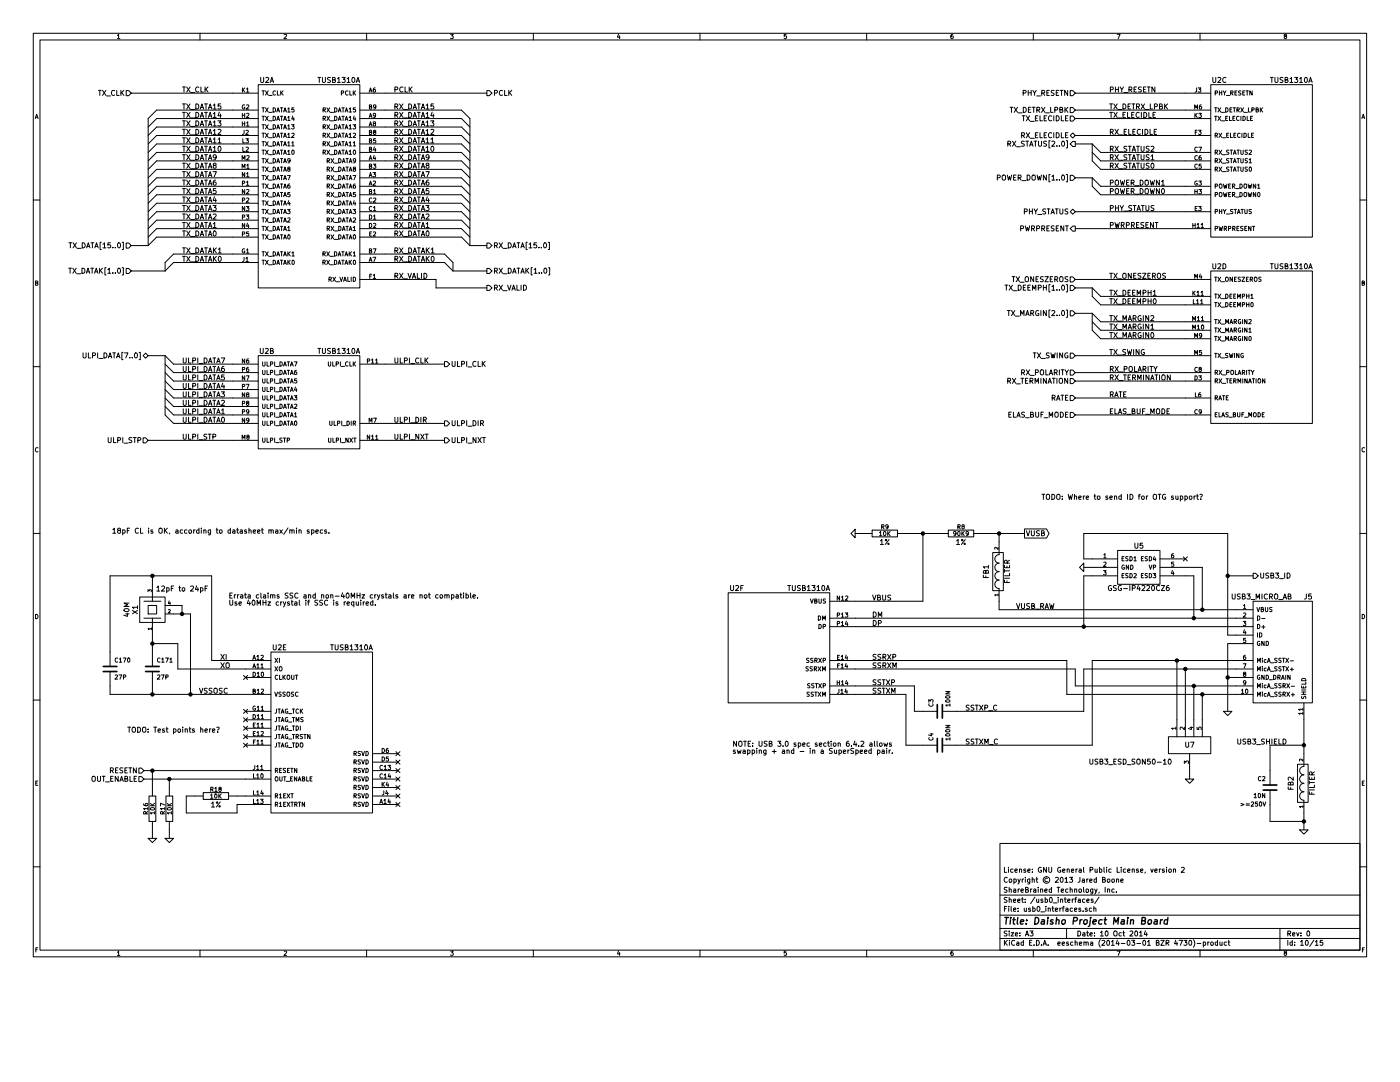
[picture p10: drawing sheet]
<svg xmlns="http://www.w3.org/2000/svg" width="279mm" height="216mm" viewBox="0 0 279 216" stroke-linecap="round" stroke-linejoin="round" font-family="sans-serif">
<g fill="none" stroke="#000" stroke-width=".2">
<path d="M6.6 6.6h266.1v184.3h-266.1zM8 8h263.4v181.6h-263.4zM19.6 18h.6M19.9 18v1M20.5 18l.6 1M21.1 18l-.6 1M21.3 19.1h.8M22.9 18.1a.45 .45 0 0 0-.7 .4 .45 .45 0 0 0 .7 .4M23.3 18v1h.5M23.4 7.1l.3-.3v.9M23.4 7.7h.5M24.1 18v1"/>
<path d="M24.3 18.5l.4 .5M24.7 18l-.6 .6M25.2 18.1h.5l.5 .5-.5 .5h-.5zM26.2 18.6h25.3M36.4 17.4h.6M36.7 17.4v1M37.3 17.4l.6 1M37.9 17.4l-.6 1M38.1 18.5h.7M39.7 17.5a.45 .45 0 0 0-.7 .4 .45 .45 0 0 0 .7 .4M39.9 6.6v1.4M40.1 17.4v1h.5"/>
<path d="M40.9 17.4v1M41.1 17.8l.4 .6M41.5 17.4l-.6 .5M48.4 17.5v.9M48.5 17.9l.4 .5M48.9 17.5l-.5 .5M49.2 17.8l.2-.3v.9M49.2 18.4h.5M51.5 16.9h20.3v40.6h-20.3zM52 15.4v.9l.2 .2 .4-.2v-.9M52.3 18.1h.5M52.5 18.1v.9"/>
<path d="M53 18.1l.5 .9M53 15.5l.4-.1 .2 .3-.6 .8h.6M53.5 18.1l-.5 .9M53.7 19h.6M53.9 16.5l.4-1.1 .3 1.1M54 16.2h.5M55 18.2a.37 .37 0 0 0-.5 .3 .37 .37 0 0 0 .5 .4M55.4 18.1v.9h.4M56 18.1v.9M56.2 18.5l.3 .5M56.5 18.1l-.5 .5M56.7 6.9l.3-.1 .2 .3-.5 .6h.5"/>
<path d="M63.4 15.4h.6M63.7 15.4v1.1M64.3 15.4v.9l.2 .2 .4-.2v-.9M66 15.5h-.6a.42 .42 0 0 0 .5 .6l-.1 .3h-.4M66.4 15.9h.4l.1-.4-.5-.1v1.1h.4l.2-.4-.3-.2M67.3 15.7l.3-.3v1.1M67.3 16.5h.6M68.1 18.6l.4-.1 .1-.3-.5-.1v.9M68.3 15.4h.6l-.3 .4 .3 .2-.1 .4-.1 .1-.4-.1M69.3 15.7l.3-.3v1.1M69.3 16.5h.6M69.4 18.2a.37 .37 0 0 0-.5 .3 .37 .37 0 0 0 .5 .4"/>
<path d="M69.8 18.1v.9h.4M70.3 15.5l.2-.1a.49 .49 0 0 1 .3 .6 .49 .49 0 0 1-.4 .4l-.2-.3zM70.5 18.1v.9M70.6 18.5l.4 .5M71 18.1l-.5 .5M71.1 16.5l.3-1.1 .4 1.1M71.2 16.2h.5M71.8 18.6h25.4M73.2 6.6v1.4M73.7 18.4l.2-.9 .3 .9M73.8 18.1h.3M74.9 17.5l-.4 .2v.5l.1 .2 .3-.1v-.4h-.3l-.1 .1"/>
<path d="M78.8 17.9l.5-.1 .1-.3-.6-.1v1M80.4 17.5a.45 .45 0 0 0-.6 .4 .45 .45 0 0 0 .6 .4M80.8 17.4v1h.5M81.7 17.4v1M81.8 17.8l.5 .6M82.3 17.4l-.6 .5M89.9 6.8h.6l-.3 .4 .3 .1-.1 .3h-.5M97.2 18.1h.5l.5 .5-.5 .5h-.5zM98.7 18.6l.5-.1v-.4l-.5-.1v1M100.3 18.1a.45 .45 0 0 0-.7 .4 .45 .45 0 0 0 .7 .4M100.7 18v1h.5M101.5 18v1"/>
<path d="M101.7 18.5l.4 .5M102.1 18l-.6 .6M106.4 6.6v1.4M123.4 6.8l-.2 .6h.6M123.6 7.1v.6M139.7 6.6v1.4M156.9 6.8h-.4v.4h.4l.1 .3-.2 .2-.3-.1M173 6.6v1.4M190.2 6.8l-.4 .2v.5l.1 .2 .3-.1v-.4h-.3l-.1 .1M204.2 18.6l.5-.1v-.4l-.5-.1v1M205.2 18.5h.6M205.2 18v1"/>
<path d="M205.8 18v1M206.1 18l.4 .6 .3-.6M206.2 6.6v1.4M206.5 18.6v.4M206.9 19.1h.8M207.9 18.6l.5-.1v-.4l-.5-.1v1M208.2 18.6l.3 .4M208.9 18.5h.4M209.4 18h-.5v1h.5M210.4 18.1h-.6a.42 .42 0 0 0 .5 .6v.3h-.5M210.8 18.5h.3M211.3 18h-.5v1h.5"/>
<path d="M211.6 18h.5M211.9 18v1M213.1 18v1l-.6-1v1M213.6 18.1h.5l.5 .5-.5 .5h-.5zM214.6 18.6h27M221.6 17.9l.5-.1v-.3l-.5-.1v1M222.6 17.4v1M222.6 17.8h.6M223 6.8h.5l-.3 .9M223.2 17.4v1M223.5 17.4l.4 .5 .3-.5M223.9 17.9v.5"/>
<path d="M224.3 18.5h.8M225.3 17.9l.5-.1 .1-.3-.6-.1v1M225.6 17.9l.3 .5M226.3 17.8h.4M226.8 17.4h-.5v1h.5M227.8 17.4l-.6 .1a.42 .42 0 0 0 .5 .5v.3h-.5M228.2 17.8h.3M228.7 17.4h-.5v1h.5M229 17.4h.6M229.3 17.4v1M230.5 17.4v1l-.6-1v1M238.8 17.5v.7l-.3 .2"/>
<path d="M239.1 17.5h.6l-.3 .4h.2v.4h-.5M239.5 6.6v1.4M241.6 16.9h20.3v30.4h-20.3zM242 15.4v.9l.2 .2 .4-.2v-.9M242.5 18.6l.4-.1 .1-.3-.5-.1v.9M243.1 15.5l.3-.1 .2 .3-.6 .8h.6M243.4 18.1v.9M243.4 18.5h.4M243.8 18.1v.9M244.1 18.1l.3 .5 .3-.5M244.4 18.6v.4M244.7 15.5a.45 .45 0 0 0-.7 .5 .45 .45 0 0 0 .7 .4"/>
<path d="M244.8 19h.6M245.6 18.6l.4-.1v-.3l-.4-.1v.9M245.8 18.6l.3 .4M246.4 18.5h.3M246.9 18.1h-.5v.9h.5M247.6 18.2h-.4v.3a.36 .36 0 0 1 .4 .4h-.4M248 18.5h.3M248.4 18.1h-.4v.9h.4M248.7 18.1h.4M248.9 18.1v.9M249.9 18.1v.9l-.5-.9v.9M253.5 15.4h.6"/>
<path d="M253.8 15.4v1.1M254.4 15.4v.9l.2 .2 .4-.2v-.9M256 15.5h-.5a.42 .42 0 0 0 .5 .6l-.1 .3h-.4M256.4 7.2l-.1-.2 .1-.2 .3 .1v.2a.33 .33 0 0 0-.3 .2 .33 .33 0 0 0 0 .4h.2l.2-.2-.2-.3M256.5 15.9h.4l.1-.4-.5-.1v1.1h.4l.2-.4-.3-.2M257.4 15.7l.3-.3v1.1M257.4 16.5h.6M258.4 15.4h.6l-.3 .4 .3 .2-.1 .4-.1 .1-.4-.1M259.4 15.7l.3-.3v1.1M259.4 16.5h.6M260.4 15.5l.2-.1a.49 .49 0 0 1 .3 .6 .49 .49 0 0 1-.4 .4l-.2-.3zM261.2 16.5l.3-1.1 .4 1.1"/>
<path d="M261.3 16.2h.5M6.6 39.9h1.4M7 23.7l.3-.9 .3 .9M7.1 23.4h.4M36.4 27.5h.6M36.4 37.6h.6M36.4 39.3h.6M36.4 24.1h.6M36.4 34.3h.6M36.4 32.6h.6M36.4 22.4h.6M36.4 30.9h.6"/>
<path d="M36.4 35.9h.6M36.4 20.7h.6M36.4 29.2h.6M36.4 25.8h.6M36.7 20.7v1M36.7 22.4v1M36.7 24.1v1M36.7 25.8v1M36.7 27.5v1M36.7 29.2v1M36.7 30.9v1M36.7 32.6v1"/>
<path d="M36.7 34.3v1M36.7 35.9v1.1M36.7 37.6v1M36.7 39.3v1M37.3 39.3l.6 1M37.3 37.6l.6 1M37.3 35.9l.6 1.1M37.3 34.3l.6 1M37.3 32.6l.6 1M37.3 30.9l.6 1M37.3 29.2l.6 1M37.3 27.5l.6 1"/>
<path d="M37.3 25.8l.6 1M37.3 24.1l.6 1M37.3 22.4l.6 1M37.3 20.7l.6 1M37.9 39.3l-.6 1M37.9 37.6l-.6 1M37.9 35.9l-.6 1.1M37.9 34.3l-.6 1M37.9 32.6l-.6 1M37.9 30.9l-.6 1M37.9 29.2l-.6 1M37.9 27.5l-.6 1"/>
<path d="M37.9 25.8l-.6 1M37.9 24.1l-.6 1M37.9 22.4l-.6 1M37.9 20.7l-.6 1M38.1 21.8h.7M38.1 23.5h.7M38.1 26.9h.7M38.1 30.3h.7M38.1 32h.7M38.1 33.7h.7M38.1 37.1h.7M38.1 38.7h.7"/>
<path d="M38.1 35.4h.7M38.1 28.6h.7M38.1 25.2h.7M39.1 39.3a.51 .51 0 0 1 .6 .5 .51 .51 0 0 1-.6 .5zM39.1 37.6a.51 .51 0 0 1 .6 .5 .51 .51 0 0 1-.6 .5zM39.1 35.9a.51 .51 0 0 1 .6 .5 .51 .51 0 0 1-.6 .6zM39.1 34.3a.51 .51 0 0 1 .6 .5 .51 .51 0 0 1-.6 .5zM39.1 32.6a.51 .51 0 0 1 .6 .5 .51 .51 0 0 1-.6 .5zM39.1 30.9a.51 .51 0 0 1 .6 .5 .51 .51 0 0 1-.6 .5zM39.1 29.2a.51 .51 0 0 1 .6 .5 .51 .51 0 0 1-.6 .5zM39.1 27.5a.51 .51 0 0 1 .6 .5 .51 .51 0 0 1-.6 .5zM39.1 25.8a.51 .51 0 0 1 .6 .5 .51 .51 0 0 1-.6 .5z"/>
<path d="M39.1 24.1a.51 .51 0 0 1 .6 .5 .51 .51 0 0 1-.6 .5zM39.1 22.4a.51 .51 0 0 1 .6 .5 .51 .51 0 0 1-.6 .5zM39.1 20.7a.51 .51 0 0 1 .6 .5 .51 .51 0 0 1-.6 .5zM40 38.6l.3-1 .3 1M40 37l.3-1.1 .3 1.1M40 35.3l.3-1 .3 1M40 33.6l.3-1 .3 1M40 31.9l.3-1 .3 1M40 30.2l.3-1 .3 1M40 28.5l.3-1 .3 1M40 26.8l.3-1 .3 1M40 25.1l.3-1 .3 1"/>
<path d="M40 23.4l.3-1 .3 1M40 21.7l.3-1 .3 1M40 29.9h.5M40 31.6h.5M40 33.3h.5M40 38.4h.5M40 36.7h.5M40 35h.5M40 28.2h.5M40 26.5h.5M40 24.8h.5M40 23.1h.5"/>
<path d="M40 21.5h.5M40.8 27.5h.6M40.8 37.6h.6M40.8 39.3h.6M40.8 24.1h.6M40.8 34.3h.6M40.8 32.6h.6M40.8 22.4h.6M40.8 30.9h.6M40.8 35.9h.6M40.8 20.7h.6M40.8 29.2h.6"/>
<path d="M40.8 25.8h.6M41.1 20.7v1M41.1 22.4v1M41.1 24.1v1M41.1 25.8v1M41.1 27.5v1M41.1 29.2v1M41.1 30.9v1M41.1 32.6v1M41.1 34.3v1M41.1 35.9v1.1M41.1 37.6v1"/>
<path d="M41.1 39.3v1M41.6 38.6l.3-1 .4 1M41.6 37l.3-1.1 .4 1.1M41.6 35.3l.3-1 .4 1M41.6 33.6l.3-1 .4 1M41.6 31.9l.3-1 .4 1M41.6 30.2l.3-1 .4 1M41.6 28.5l.3-1 .4 1M41.6 26.8l.3-1 .4 1M41.6 25.1l.3-1 .4 1M41.6 23.4l.3-1 .4 1M41.6 21.7l.3-1 .4 1"/>
<path d="M41.7 29.9h.5M41.7 31.6h.5M41.7 33.3h.5M41.7 38.4h.5M41.7 36.7h.5M41.7 35h.5M41.7 28.2h.5M41.7 26.5h.5M41.7 24.8h.5M41.7 23.1h.5M41.7 21.5h.5M42.5 34.3h.7l-.4 1"/>
<path d="M42.5 29.5l.4-.3v1M42.5 27.8l.4-.3v1M42.5 26.1l.4-.3v1M42.5 24.4l.4-.3v1M42.5 22.7l.4-.3v1M42.5 21l.4-.3v1M42.5 30.2h.6M42.5 28.5h.6M42.5 26.8h.6M42.5 25.1h.6M42.5 23.4h.6M42.5 21.7h.6"/>
<path d="M42.8 33l-.3-.2 .1-.1 .4-.1 .1 .3-.6 .3 .3 .4 .3-.2-.2-.4M42.8 39.3l-.3 .7h.7M43 35.9l-.4 .3-.1 .6 .3 .2 .3-.1-.1-.5-.2-.1-.3 .2M43 39.7v.6M43.1 37.6h-.5l-.1 .5h.5l.1 .4-.2 .1-.4-.1M43.1 31.3l-.2 .2-.4-.2 .1-.3 .3-.1a.64 .64 0 0 1 0 1h-.3M43.5 24.1h.6l-.3 .4 .3 .2v.3l-.2 .1-.4-.1M43.5 27.8l.3-.3v1M43.5 25.9l.4-.1 .2 .3-.6 .7h.6M43.5 28.5h.6M43.6 29.3l.2-.1a.49 .49 0 0 1 .3 .5 .49 .49 0 0 1-.4 .4l-.2-.3zM43.8 22.4l-.3 .7h.7"/>
<path d="M44 22.8v.6M44.1 20.7h-.5l-.1 .5h.5l.1 .4-.2 .1-.4-.1M48.3 33.6v-.9l.3 .6 .3-.6v.9M48.3 31.9v-.8l.3 .5 .3-.5v.8M48.4 22.6v.9M48.4 24.3v.8M48.4 24.7h.4M48.4 23h.4M48.4 36.6l.4-.1v-.3l-.4-.1v.9M48.4 39.9h.4v-.3l-.4-.1v.9M48.5 29.4v.8h.4M48.5 27.7v.8h.4"/>
<path d="M48.7 26v.7l-.3 .1M48.8 21a.38 .38 0 0 0-.5 .3 .38 .38 0 0 0 .6 .4v-.3h-.2M48.8 34.4v.9l-.4-.9v.9M48.8 37.8v.9l-.4-.9v.9M48.8 22.6v.9M48.8 24.3v.8M49.1 27.7h.5l-.3 .3 .2 .1v.3h-.4M49.1 26.1l.3-.1 .2 .2-.6 .6h.6M49.1 29.4h.3l.2 .2-.5 .6h.5M49.2 36.4l.2-.3v.9M49.2 21l.3-.1 .2 .3-.6 .6h.6M49.2 39.6l.3-.1 .2 .2-.6 .7h.6"/>
<path d="M49.2 37h.5M49.2 24.5l.2-.2v.8M49.2 34.7l.2-.3v.9M49.2 22.7l.3-.1 .2 .2-.5 .7h.5M49.2 37.9l.3-.1 .2 .3-.5 .6h.5M49.2 25.1h.5M49.2 35.3h.5M49.3 33l.2-.3v.9M49.3 31.1h.3l.1 .2-.5 .6h.5M49.3 33.6h.4M51.5 22h-20.2l-1.7 1.7v25.3M51.5 25.3h-20.2l-1.7 1.7"/>
<path d="M51.5 28.7h-20.2l-1.7 1.7M51.5 32.1h-20.2l-1.7 1.7M51.5 35.5h-20.2l-1.7 1.7M51.5 38.9h-20.2l-1.7 1.7M51.5 23.7h-20.2l-1.7 1.6M51.5 27h-20.2l-1.7 1.7M51.5 30.4h-20.2l-1.7 1.7M51.5 33.8h-20.2l-1.7 1.7M51.5 37.2h-20.2l-1.7 1.7M52.3 23.2h.5M52.3 33.3h.5M52.3 31.6h.5"/>
<path d="M52.3 21.5h.5M52.3 30h.5M52.3 38.4h.5M52.3 24.9h.5M52.3 35h.5M52.3 36.7h.5M52.3 26.6h.5M52.3 28.3h.5M52.5 21.5v.9M52.5 23.2v.8M52.5 24.9v.8M52.5 26.6v.8"/>
<path d="M52.5 28.3v.8M52.5 30v.8M52.5 31.6v.9M52.5 33.3v.9M52.5 35v.9M52.5 36.7v.9M52.5 38.4v.9M53 24.9l.5 .8M53 33.3l.5 .9M53 35l.5 .9M53 36.7l.5 .9M53 21.5l.5 .9"/>
<path d="M53 23.2l.5 .8M53 26.6l.5 .8M53 30l.5 .8M53 31.6l.5 .9M53 38.4l.5 .9M53 28.3l.5 .8M53.5 24.9l-.5 .8M53.5 33.3l-.5 .9M53.5 35l-.5 .9M53.5 36.7l-.5 .9M53.5 21.5l-.5 .9M53.5 23.2l-.5 .8"/>
<path d="M53.5 26.6l-.5 .8M53.5 30l-.5 .8M53.5 31.6l-.5 .9M53.5 38.4l-.5 .9M53.5 28.3l-.5 .8M53.7 27.5h.6M53.7 37.6h.6M53.7 39.3h.6M53.7 24.1h.6M53.7 34.3h.6M53.7 32.6h.6M53.7 22.4h.6"/>
<path d="M53.7 30.9h.6M53.7 35.9h.6M53.7 29.2h.6M53.7 25.8h.6M54.5 24.9a.43 .43 0 0 1 .5 .4 .43 .43 0 0 1-.5 .4zM54.5 33.3a.43 .43 0 0 1 .5 .5 .43 .43 0 0 1-.5 .4zM54.5 35a.43 .43 0 0 1 .5 .5 .43 .43 0 0 1-.5 .4zM54.5 36.7a.43 .43 0 0 1 .5 .4 .43 .43 0 0 1-.5 .5zM54.5 21.5a.43 .43 0 0 1 .5 .4 .43 .43 0 0 1-.5 .5zM54.5 23.2a.43 .43 0 0 1 .5 .4 .43 .43 0 0 1-.5 .4zM54.5 26.6a.43 .43 0 0 1 .5 .4 .43 .43 0 0 1-.5 .4zM54.5 30a.43 .43 0 0 1 .5 .4 .43 .43 0 0 1-.5 .4z"/>
<path d="M54.5 31.6a.43 .43 0 0 1 .5 .5 .43 .43 0 0 1-.5 .4zM54.5 38.4a.43 .43 0 0 1 .5 .4 .43 .43 0 0 1-.5 .5zM54.5 28.3a.43 .43 0 0 1 .5 .4 .43 .43 0 0 1-.5 .4zM55.2 25.7l.3-.8 .3 .8M55.2 34.2l.3-.9 .3 .9M55.2 35.9l.3-.9 .3 .9M55.2 37.6l.3-.9 .3 .9M55.2 22.4l.3-.9 .3 .9M55.2 24l.3-.8 .3 .8M55.2 27.4l.3-.8 .3 .8M55.2 30.8l.3-.8 .3 .8M55.2 32.5l.3-.9 .3 .9"/>
<path d="M55.2 39.3l.3-.9 .3 .9M55.2 29.1l.3-.8 .3 .8M55.3 33.9h.4M55.3 32.2h.4M55.3 30.6h.4M55.3 39h.4M55.3 25.5h.4M55.3 35.6h.4M55.3 37.3h.4M55.3 22.1h.4M55.3 23.8h.4M55.3 27.2h.4"/>
<path d="M55.3 28.9h.4M56 23.2h.4M56 33.3h.4M56 31.6h.4M56 21.5h.4M56 30h.4M56 38.4h.4M56 24.9h.4M56 35h.4M56 36.7h.4M56 26.6h.4M56 28.3h.4"/>
<path d="M56.2 21.5v.9M56.2 23.2v.8M56.2 24.9v.8M56.2 26.6v.8M56.2 28.3v.8M56.2 30v.8M56.2 31.6v.9M56.2 33.3v.9M56.2 35v.9M56.2 36.7v.9M56.2 38.4v.9M56.6 25.7l.3-.8 .3 .8"/>
<path d="M56.6 34.2l.3-.9 .3 .9M56.6 35.9l.3-.9 .3 .9M56.6 37.6l.3-.9 .3 .9M56.6 22.4l.3-.9 .3 .9M56.6 24l.3-.8 .3 .8M56.6 27.4l.3-.8 .3 .8M56.6 30.8l.3-.8 .3 .8M56.6 32.5l.3-.9 .3 .9M56.6 39.3l.3-.9 .3 .9M56.6 29.1l.3-.8 .3 .8M56.7 33.9h.4M56.7 32.2h.4"/>
<path d="M56.7 30.6h.4M56.7 39h.4M56.7 25.5h.4M56.7 35.6h.4M56.7 37.3h.4M56.7 22.1h.4M56.7 23.8h.4M56.7 27.2h.4M56.7 28.9h.4M57.4 35h.5l-.3 .9M57.4 25.1l.3-.2v.8M57.4 21.7l.3-.2v.9"/>
<path d="M57.4 23.4l.3-.2v.8M57.4 26.8l.3-.2v.8M57.4 30.2l.3-.2v.8M57.4 28.5l.3-.2v.8M57.4 25.7h.5M57.4 22.4h.5M57.4 24h.5M57.4 27.4h.5M57.4 30.8h.5M57.4 29.1h.5M57.6 33.7l-.2-.2 .2-.2 .3 .1v.2a.35 .35 0 0 0-.4 .1 .35 .35 0 0 0 0 .4h.4l-.2-.4M57.8 36.7l-.3 .2-.1 .5 .2 .2 .3-.1-.1-.4-.2-.1-.2 .2"/>
<path d="M57.9 38.4h-.4l-.1 .4h.5v.4h-.5M57.9 32l-.2 .2-.2-.1v-.4l.2-.1 .2 .2v.5l-.4 .2M58.2 24.9h.5l-.3 .3 .3 .1v.4h-.5M58.2 26.6h.3l.2 .2-.5 .6h.5M58.2 28.5l.3-.2v.8M58.2 29.1h.5M58.3 30h.1a.4 .4 0 0 1 .3 .4 .4 .4 0 0 1-.4 .4zM58.4 23.1l-.2 .7h.5M58.6 23.5v.5M58.7 21.5h-.4l-.1 .4h.5v.4h-.5M64.5 30.4l.4-.1v-.3h-.4v.8M64.5 28.7h.4v-.4h-.4v.8"/>
<path d="M64.5 25.3h.4v-.3l-.4-.1v.8M64.5 27h.4v-.4h-.4v.8M64.5 23.6h.4v-.3l-.4-.1v.8M64.5 21.9h.4v-.3l-.4-.1v.9M64.7 30.4l.3 .4M64.7 28.7l.3 .4M64.7 25.3l.3 .4M64.7 27l.3 .4M64.7 23.6l.3 .4M64.7 21.9l.3 .5M65.2 30l.6 .8M65.2 28.3l.6 .8"/>
<path d="M65.2 24.9l.6 .8M65.2 26.6l.6 .8M65.2 23.2l.6 .8M65.2 21.5l.6 .9M65.3 38.8h.4v-.3l-.4-.1v.9M65.3 37.2l.4-.1v-.3l-.4-.1v.9M65.3 35.5l.4-.1v-.3l-.4-.1v.9M65.3 33.8l.4-.1v-.3l-.4-.1v.9M65.3 32.1l.4-.1v-.3l-.4-.1v.9M65.5 38.8l.3 .5M65.5 37.2l.3 .4M65.5 35.5l.3 .4"/>
<path d="M65.5 33.8l.3 .4M65.5 32.1l.3 .4M65.8 21.5l-.6 .9M65.8 30l-.6 .8M65.8 26.6l-.6 .8M65.8 28.3l-.6 .8M65.8 24.9l-.6 .8M65.8 23.2l-.6 .8M65.9 27.5h.7M65.9 24.1h.7M65.9 22.4h.7M65.9 30.9h.7"/>
<path d="M65.9 29.2h.7M65.9 25.8h.7M66.1 38.4l.5 .9M66.1 36.7l.5 .9M66.1 35l.5 .9M66.1 33.3l.5 .9M66.1 31.6l.5 .9M66.6 38.4l-.5 .9M66.6 36.7l-.5 .9M66.6 35l-.5 .9M66.6 33.3l-.5 .9M66.6 31.6l-.5 .9"/>
<path d="M66.7 37.6h.7M66.7 39.3h.7M66.7 34.3h.7M66.7 32.6h.7M66.7 35.9h.7M66.8 30a.43 .43 0 0 1 .5 .4 .43 .43 0 0 1-.5 .4zM66.8 28.3a.43 .43 0 0 1 .5 .4 .43 .43 0 0 1-.5 .4zM66.8 24.9a.43 .43 0 0 1 .5 .4 .43 .43 0 0 1-.5 .4zM66.8 26.6a.43 .43 0 0 1 .5 .4 .43 .43 0 0 1-.5 .4zM66.8 23.2a.43 .43 0 0 1 .5 .4 .43 .43 0 0 1-.5 .4zM66.8 21.5a.43 .43 0 0 1 .5 .4 .43 .43 0 0 1-.5 .5zM67.5 30.8l.3-.8 .3 .8"/>
<path d="M67.5 29.1l.3-.8 .3 .8M67.5 25.7l.3-.8 .3 .8M67.5 27.4l.3-.8 .3 .8M67.5 24l.3-.8 .3 .8M67.5 22.4l.3-.9 .3 .9M67.6 38.4a.43 .43 0 0 1 .5 .4 .43 .43 0 0 1-.5 .5zM67.6 36.7a.43 .43 0 0 1 .5 .4 .43 .43 0 0 1-.5 .5zM67.6 35a.43 .43 0 0 1 .5 .5 .43 .43 0 0 1-.5 .4zM67.6 33.3a.43 .43 0 0 1 .5 .5 .43 .43 0 0 1-.5 .4zM67.6 31.6a.43 .43 0 0 1 .5 .5 .43 .43 0 0 1-.5 .4zM67.6 30.6h.4M67.6 25.5h.4"/>
<path d="M67.6 22.1h.4M67.6 23.8h.4M67.6 27.2h.4M67.6 28.9h.4M68.2 23.2h.5M68.2 21.5h.5M68.2 30h.5M68.2 24.9h.5M68.2 26.6h.5M68.2 28.3h.5M68.3 39.3l.3-.9 .3 .9M68.3 37.6l.3-.9 .3 .9"/>
<path d="M68.3 35.9l.3-.9 .3 .9M68.3 34.2l.3-.9 .3 .9M68.3 32.5l.3-.9 .3 .9M68.4 33.9h.4M68.4 32.2h.4M68.4 39h.4M68.4 35.6h.4M68.4 37.3h.4M68.5 21.5v.9M68.5 23.2v.8M68.5 24.9v.8M68.5 26.6v.8"/>
<path d="M68.5 28.3v.8M68.5 30v.8M68.9 30.8l.2-.8 .3 .8M68.9 29.1l.2-.8 .3 .8M68.9 25.7l.2-.8 .3 .8M68.9 27.4l.2-.8 .3 .8M68.9 24l.2-.8 .3 .8M68.9 22.4l.2-.9 .3 .9M69 30.6h.3M69 25.5h.3M69 22.1h.3M69 23.8h.3"/>
<path d="M69 27.2h.3M69 28.9h.3M69 33.3h.5M69 31.6h.5M69 38.4h.5M69 35h.5M69 36.7h.5M69.3 31.6v.9M69.3 33.3v.9M69.3 35v.9M69.3 36.7v.9M69.3 38.4v.9"/>
<path d="M69.7 39.3l.3-.9 .2 .9M69.7 37.6l.3-.9 .2 .9M69.7 35.9l.3-.9 .2 .9M69.7 34.2l.3-.9 .2 .9M69.7 32.5l.3-.9 .2 .9M69.7 30.2l.2-.2v.8M69.7 28.5l.2-.2v.8M69.7 25.1l.2-.2v.8M69.7 26.8l.2-.2v.8M69.7 23.4l.2-.2v.8M69.7 21.7l.2-.2v.9M69.7 25.7h.5"/>
<path d="M69.7 22.4h.5M69.7 24h.5M69.7 27.4h.5M69.7 30.8h.5M69.7 29.1h.5M69.8 33.9h.4M69.8 32.2h.4M69.8 39h.4M69.8 35.6h.4M69.8 37.3h.4M70.4 35h.6l-.4 .9M70.4 24.9h.6l-.3 .3 .2 .1v.4h-.5"/>
<path d="M70.5 28.5l.2-.2v.8M70.5 26.6h.3l.2 .2-.6 .6h.6M70.5 29.1h.5M70.6 30h.1a.4 .4 0 0 1 .3 .4 .4 .4 0 0 1-.4 .4zM70.6 33.7l-.1-.2 .1-.2 .3 .1v.2a.35 .35 0 0 0-.3 .1 .35 .35 0 0 0-.1 .4h.4l-.1-.4M70.7 23.1l-.2 .7h.5M70.9 36.7l-.4 .2v.5l.1 .2 .3-.1v-.4l-.3-.1-.1 .2M70.9 23.5v.5M70.9 38.4h-.4v.4h.4v.4h-.4M70.9 21.5h-.4v.4h.4v.4h-.4M71 32l-.2 .2-.2-.1-.1-.4 .3-.1 .2 .2-.1 .5-.3 .2M71.8 22h20.3l1.7 1.7v25.3"/>
<path d="M71.8 25.3h20.3l1.7 1.7M71.8 28.7h20.3l1.7 1.7M71.8 32.1h20.3l1.7 1.7M71.8 35.5h20.3l1.7 1.7M71.8 38.9h20.3l1.7 1.7M71.8 23.7h20.3l1.7 1.6M71.8 27h20.3l1.7 1.7M71.8 30.4h20.3l1.7 1.7M71.8 33.8h20.3l1.7 1.7M71.8 37.2h20.3l1.7 1.7M73.7 37l.2-.9 .3 .9M73.7 35.3l.2-.9 .3 .9"/>
<path d="M73.7 31.9l.2-.8 .3 .8M73.7 25.1l.2-.8 .3 .8M73.7 23.5l.2-.9 .3 .9M73.7 38.2l.4-.1v-.2l-.4-.1v.9h.3l.2-.3-.2-.2M73.7 33.1h.4v-.3l-.4-.1v.9h.3l.2-.3-.2-.2M73.7 29.8l.4-.1v-.3h-.4v.8h.3l.2-.3-.2-.1M73.7 28.1l.4-.1v-.3h-.4v.8h.3l.2-.3-.2-.1M73.7 26.4l.4-.1v-.2l-.4-.1v.8h.3l.2-.3-.2-.1M73.7 21.3l.4-.1v-.2l-.4-.1v.9h.3l.2-.3-.2-.2M73.8 23.2h.3M73.8 31.6h.3M73.8 24.9h.3"/>
<path d="M73.8 35h.3M73.8 36.7h.3M74.2 39.6a.37 .37 0 0 0-.5 .3 .37 .37 0 0 0 .5 .4M74.4 34.4h.6l-.3 .4h.2v.4h-.5M74.5 36.2l.3-.1 .2 .3-.6 .6h.6M74.5 32.7h.5l-.3 .4h.3v.4h-.5M74.5 38.1l.3-.3v.9M74.5 39.6l.4-.1 .1 .2-.5 .7h.5M74.5 38.7h.5M74.6 24.7l-.1-.2 .1-.2 .3 .1v.2a.35 .35 0 0 0-.3 .1 .35 .35 0 0 0-.1 .4h.4l-.1-.4M74.7 31l-.2 .6h.5M74.7 26.3l-.2-.1 .2-.2 .3 .1v.2a.35 .35 0 0 0-.4 .1 .35 .35 0 0 0 0 .3h.4l-.1-.4"/>
<path d="M74.7 29.3l-.2 .6h.5M74.9 31.3v.6M74.9 29.6v.6M75 23l-.2 .1h-.2l-.1-.4 .3-.1 .2 .2-.1 .5-.3 .2M75 27.7h-.4l-.1 .4h.5v.3h-.5M75 21.3l-.1 .1h-.3v-.4l.3-.1 .1 .2v.5l-.4 .2M78.8 39.9l.5-.1 .1-.4-.6-.1v1M78.8 38.2l.5-.1 .1-.4-.6-.1v1M78.8 36.5l.5-.1 .1-.4-.6-.1v1.1M78.8 34.8l.5-.1 .1-.3-.6-.1v1M78.8 33.1h.5l.1-.4-.6-.1v1M78.8 31.4h.5l.1-.4-.6-.1v1"/>
<path d="M78.8 29.7h.5l.1-.4-.6-.1v1M78.8 28h.5l.1-.4-.6-.1v1M78.8 26.3h.5l.1-.4-.6-.1v1M78.8 24.7l.5-.1 .1-.4-.6-.1v1M78.8 23l.5-.1 .1-.4-.6-.1v1M78.8 21.3l.5-.1 .1-.4-.6-.1v1M79.1 39.9l.3 .4M79.1 38.2l.3 .4M79.1 36.5l.3 .5M79.1 34.8l.3 .5M79.1 33.1l.3 .5M79.1 31.4l.3 .5"/>
<path d="M79.1 29.7l.3 .5M79.1 28l.3 .5M79.1 26.3l.3 .5M79.1 24.7l.3 .4M79.1 23l.3 .4M79.1 21.3l.3 .4M79.7 39.3l.7 1M79.7 37.6l.7 1M79.7 35.9l.7 1.1M79.7 34.3l.7 1M79.7 32.6l.7 1M79.7 30.9l.7 1"/>
<path d="M79.7 29.2l.7 1M79.7 27.5l.7 1M79.7 25.8l.7 1M79.7 24.1l.7 1M79.7 22.4l.7 1M79.7 20.7l.7 1M80.4 39.3l-.7 1M80.4 37.6l-.7 1M80.4 35.9l-.7 1.1M80.4 34.3l-.7 1M80.4 32.6l-.7 1M80.4 30.9l-.7 1"/>
<path d="M80.4 29.2l-.7 1M80.4 27.5l-.7 1M80.4 25.8l-.7 1M80.4 24.1l-.7 1M80.4 22.4l-.7 1M80.4 20.7l-.7 1M80.6 21.8h.7M80.6 23.5h.7M80.6 26.9h.7M80.6 30.3h.7M80.6 32h.7M80.6 33.7h.7"/>
<path d="M80.6 37.1h.7M80.6 38.7h.7M80.6 35.4h.7M80.6 28.6h.7M80.6 25.2h.7M81.6 39.3a.51 .51 0 0 1 .6 .5 .51 .51 0 0 1-.6 .5zM81.6 37.6a.51 .51 0 0 1 .6 .5 .51 .51 0 0 1-.6 .5zM81.6 35.9a.51 .51 0 0 1 .6 .5 .51 .51 0 0 1-.6 .6zM81.6 34.3a.51 .51 0 0 1 .6 .5 .51 .51 0 0 1-.6 .5zM81.6 32.6a.51 .51 0 0 1 .6 .5 .51 .51 0 0 1-.6 .5zM81.6 30.9a.51 .51 0 0 1 .6 .5 .51 .51 0 0 1-.6 .5zM81.6 29.2a.51 .51 0 0 1 .6 .5 .51 .51 0 0 1-.6 .5z"/>
<path d="M81.6 27.5a.51 .51 0 0 1 .6 .5 .51 .51 0 0 1-.6 .5zM81.6 25.8a.51 .51 0 0 1 .6 .5 .51 .51 0 0 1-.6 .5zM81.6 24.1a.51 .51 0 0 1 .6 .5 .51 .51 0 0 1-.6 .5zM81.6 22.4a.51 .51 0 0 1 .6 .5 .51 .51 0 0 1-.6 .5zM81.6 20.7a.51 .51 0 0 1 .6 .5 .51 .51 0 0 1-.6 .5zM82.4 38.6l.4-1 .3 1M82.4 37l.4-1.1 .3 1.1M82.4 35.3l.4-1 .3 1M82.4 33.6l.4-1 .3 1M82.4 31.9l.4-1 .3 1M82.4 30.2l.4-1 .3 1M82.4 28.5l.4-1 .3 1"/>
<path d="M82.4 26.8l.4-1 .3 1M82.4 25.1l.4-1 .3 1M82.4 23.4l.4-1 .3 1M82.4 21.7l.4-1 .3 1M82.5 29.9h.5M82.5 31.6h.5M82.5 33.3h.5M82.5 38.4h.5M82.5 36.7h.5M82.5 35h.5M82.5 28.2h.5M82.5 26.5h.5"/>
<path d="M82.5 24.8h.5M82.5 23.1h.5M82.5 21.5h.5M83.3 27.5h.6M83.3 37.6h.6M83.3 39.3h.6M83.3 24.1h.6M83.3 34.3h.6M83.3 32.6h.6M83.3 22.4h.6M83.3 30.9h.6M83.3 35.9h.6"/>
<path d="M83.3 20.7h.6M83.3 29.2h.6M83.3 25.8h.6M83.6 20.7v1M83.6 22.4v1M83.6 24.1v1M83.6 25.8v1M83.6 27.5v1M83.6 29.2v1M83.6 30.9v1M83.6 32.6v1M83.6 34.3v1"/>
<path d="M83.6 35.9v1.1M83.6 37.6v1M83.6 39.3v1M84.1 38.6l.3-1 .4 1M84.1 37l.3-1.1 .4 1.1M84.1 35.3l.3-1 .4 1M84.1 33.6l.3-1 .4 1M84.1 31.9l.3-1 .4 1M84.1 30.2l.3-1 .4 1M84.1 28.5l.3-1 .4 1M84.1 26.8l.3-1 .4 1M84.1 25.1l.3-1 .4 1"/>
<path d="M84.1 23.4l.3-1 .4 1M84.1 21.7l.3-1 .4 1M84.2 29.9h.5M84.2 31.6h.5M84.2 33.3h.5M84.2 38.4h.5M84.2 36.7h.5M84.2 35h.5M84.2 28.2h.5M84.2 26.5h.5M84.2 24.8h.5M84.2 23.1h.5"/>
<path d="M84.2 21.5h.5M85 34.3h.7l-.5 1M85 29.5l.3-.3v1M85 27.8l.3-.3v1M85 26.1l.3-.3v1M85 24.4l.3-.3v1M85 22.7l.3-.3v1M85 21l.3-.3v1M85 30.2h.6M85 28.5h.6M85 26.8h.6M85 25.1h.6"/>
<path d="M85 23.4h.6M85 21.7h.6M85.2 33l-.2-.2 .1-.1 .4-.1 .1 .3-.6 .3 .2 .4 .4-.2-.2-.4M85.3 39.3l-.3 .7h.7M85.5 35.9l-.4 .3-.1 .6 .2 .2 .4-.1-.1-.5-.3-.1-.2 .2M85.5 39.7v.6M85.6 37.6h-.5l-.1 .5h.5l.1 .4-.2 .1-.4-.1M85.6 31.3l-.2 .2-.4-.2 .1-.3 .3-.1a.64 .64 0 0 1-.1 1h-.2M86 24.1h.6l-.4 .4 .4 .2-.1 .3-.1 .1-.4-.1M86 27.8l.3-.3v1M86 25.9l.4-.1 .2 .3-.6 .7h.6M86 28.5h.6"/>
<path d="M86.1 29.2h.1a.49 .49 0 0 1 .4 .5 .49 .49 0 0 1-.5 .4l-.1-.3zM86.2 22.4l-.2 .7h.6M86.5 22.8v.6M86.5 20.7h-.5v.5h.5l.1 .4-.2 .1-.4-.1M199 35.5l.5-.1 .1-.4-.6-.1v1M200.2 35l.2-.1 .2 .2v.7l-.2 .1-.4-.1v-.5zM201 34.9l.3 1 .2-.7 .2 .7 .2-1M201.1 28.7h.5l.1-.4-.6-.1v1M201.4 28.7l.3 .5M201.6 21.4h.5M201.9 21.4v1M202.1 28.2l.6 1"/>
<path d="M202.3 35.4h.3M202.4 21.4l.7 1M202.7 28.2l-.6 1M202.8 34.9h-.5v1h.5M202.9 29.3h.7M203.1 21.4l-.7 1M203.2 35.5l.5-.1v-.4l-.5-.1v1M203.2 22.5h.8M203.4 35.5l.4 .4M203.9 27h.5v-.4l-.5-.1v1M204 36h.7M204 23.1h.6"/>
<path d="M204.1 27l.4 .5M204.2 21.4a.51 .51 0 0 1 .6 .5 .51 .51 0 0 1-.6 .5zM204.3 23.1v1M204.4 28.2l-.5 .1a.42 .42 0 0 0 .5 .5l-.1 .3h-.5M204.7 28.2h.6M204.8 23.1l.7 1M204.8 26.5l.7 1M205 34.9a.51 .51 0 0 1 .6 .5 .51 .51 0 0 1-.6 .5zM205 28.2v1M205.2 21.9h.4M205.5 29.2l.3-1 .4 1M205.5 23.1l-.7 1"/>
<path d="M205.5 26.5l-.7 1M205.6 28.9h.5M205.6 24.2h.8M205.6 27.6h.8M205.7 21.4h-.5v1h.5M206 35.1l.2-.2 .4 .2-.1 .8-.5-.1zM206 21.4h.6M206.3 21.4v1M206.4 28.2h.5M206.6 27h.4M206.6 23.6h.4M206.6 28.2v1"/>
<path d="M206.9 21.9h.5l.1-.4-.6-.1v1M207 34.9l.2 1 .2-.7 .2 .7 .2-1M207.1 23.1h-.5v1h.5M207.1 26.5h-.5v1h.5M207.2 21.9l.3 .5M207.3 28.2v.8l.2 .2 .4-.2v-.8M207.6 23.1v1h.4M207.6 26.5v1h.4M207.9 21.4l.6 1M208.4 27h.3M208.4 23.6h.3M208.5 21.4l-.6 1"/>
<path d="M208.7 22.5h.7M208.8 34.9v1l-.6-1v1M208.9 23.1h-.5v1h.5M208.9 26.5h-.5v1h.5M208.9 28.2l-.6 .1a.42 .42 0 0 0 .5 .5v.3h-.5M209.6 28.1h-.3v1.4h.3M209.6 34.8h-.3v1.5h.3M209.7 21.4v1h.5M209.9 23.2a.45 .45 0 0 0-.7 .4 .45 .45 0 0 0 .7 .4M209.9 26.6a.45 .45 0 0 0-.7 .4 .45 .45 0 0 0 .7 .4M209.9 28.3l.4-.1 .2 .3-.6 .7h.6M209.9 35.2l.3-.3v1"/>
<path d="M209.9 35.9h.6M210.3 23.1v1M210.3 26.5v1M210.5 21.9h.5v-.4l-.5-.1v1M210.8 23.1a.51 .51 0 0 1 .6 .5 .51 .51 0 0 1-.6 .5zM210.8 26.5a.51 .51 0 0 1 .6 .5 .51 .51 0 0 1-.6 .5zM210.9 29.1v.1M210.9 35.8v.1M211.4 29.1v.1M211.4 35.8v.1M211.5 21.9l.5-.1v-.3l-.5-.1v1h.4l.2-.3-.2-.2M211.8 23.1v1h.5"/>
<path d="M211.8 26.5v1h.5M212 28.2h.1a.49 .49 0 0 1 .4 .5 .49 .49 0 0 1-.5 .4l-.1-.3zM212 35l.1-.1a.49 .49 0 0 1 .4 .6 .49 .49 0 0 1-.5 .4l-.1-.3zM212.5 21.4v1M212.6 27h.4M212.6 23.6h.4M212.7 21.8l.4 .6M212.8 28.1h.2v1.4h-.2M212.8 34.8h.2v1.5h-.2M213.1 23.1h-.5v1h.5M213.1 26.5h-.5v1h.5M213.1 21.4l-.6 .6"/>
<path d="M213.6 21.5h.5l.5 .5-.5 .5h-.5zM213.6 23.1h.5l.5 .6-.5 .5h-.5zM213.6 27l.5-.5 .5 .5-.5 .5zM213.6 28.7l.5-.5h.5v1h-.5zM213.6 35h.5l.5 .5-.5 .5h-.5zM214.6 22h27M214.6 28.7h3.4M214.6 35.5h3.4M214.6 23.7h27M214.6 27h27M218 28.7v3.4l1.7 1.7h21.9M218 35.5v1.7l1.7 1.7h21.9"/>
<path d="M218 30.4l1.7 1.7h21.9M218 28.7l1.7 1.7h21.9M218 35.5l1.7 1.7h21.9M221.5 22.4h.5M221.5 20.7h.5M221.6 26.3h.5v-.4l-.5-.1v1M221.6 29.7h.5v-.4l-.5-.1v1M221.6 31.4h.5v-.4l-.5-.1v1M221.6 33.1h.5v-.4l-.5-.1v1M221.6 36.5l.5-.1v-.4l-.5-.1v1.1M221.6 38.2l.5-.1v-.4l-.5-.1v1M221.7 20.7v1"/>
<path d="M221.7 22.4v1M221.8 26.3l.4 .5M221.8 29.7l.4 .5M221.8 31.4l.4 .5M221.8 33.1l.4 .5M222.3 20.7l.7 1M222.3 22.4l.7 1M222.5 25.8l.7 1M222.5 29.2l.7 1M222.5 30.9l.7 1M222.5 32.6l.7 1M222.6 37.8l.2-.2 .4 .2-.1 .8-.5-.1z"/>
<path d="M222.7 36l.3-.1 .2 .2v.7l-.2 .2-.4-.2v-.5zM223 20.7l-.7 1M223 22.4l-.7 1M223.1 21.8h.8M223.1 23.5h.8M223.2 25.8l-.7 1M223.2 29.2l-.7 1M223.2 30.9l-.7 1M223.2 32.6l-.7 1M223.3 26.9h.8M223.3 30.3h.8M223.3 32h.8"/>
<path d="M223.3 33.7h.8M223.6 35.9l.2 1.1 .2-.8 .2 .8 .2-1.1M223.6 37.6l.2 1 .2-.7 .2 .7 .2-1M224.1 20.7a.51 .51 0 0 1 .6 .5 .51 .51 0 0 1-.6 .5zM224.1 22.9h.3M224.3 26.3h.4M224.6 22.4h-.5v1h.5M224.8 25.8h-.5v1h.5M224.8 36.4h.4M224.8 38.1h.4M224.9 29.2l-.6 .1a.42 .42 0 0 0 .5 .5v.3h-.5M224.9 30.9l-.6 .1a.42 .42 0 0 0 .5 .5v.3h-.5"/>
<path d="M224.9 32.6l-.6 .1a.42 .42 0 0 0 .5 .5v.3h-.5M225 22.4v1h.5M225.1 21.2h.4M225.2 32.6h.6M225.2 30.9h.6M225.2 29.2h.6M225.3 25.8v1h.5M225.3 35.9h-.5v1.1h.5M225.3 37.6h-.5v1h.5M225.5 29.2v1M225.5 30.9v1M225.5 32.6v1"/>
<path d="M225.6 20.7h-.5v1h.5M225.8 36.5l.4-.1 .1-.4-.5-.1v1.1M225.8 38.2l.4-.1 .1-.4-.5-.1v1M225.9 22.9h.3M225.9 20.7h.6M226 30.2l.3-1 .3 1M226 31.9l.3-1 .3 1M226 33.6l.3-1 .3 1M226 36.5l.3 .5M226 38.2l.3 .4M226 29.9h.5M226 31.6h.5"/>
<path d="M226 33.3h.5M226.1 26.3h.3M226.2 20.7v1M226.3 22.4h-.4v1h.4M226.5 37.1h.8M226.5 38.7h.8M226.6 25.8h-.5v1h.5M226.8 21.3l.5-.1 .1-.4-.6-.1v1M226.8 32.6h.6M226.8 30.9h.6M226.8 29.2h.6M227.1 21.3l.3 .4"/>
<path d="M227.1 29.2v1M227.1 30.9v1M227.1 32.6v1M227.4 22.5a.45 .45 0 0 0-.7 .4 .45 .45 0 0 0 .7 .4M227.5 35.9a.51 .51 0 0 1 .6 .5 .51 .51 0 0 1-.6 .6zM227.5 37.6a.51 .51 0 0 1 .6 .5 .51 .51 0 0 1-.6 .5zM227.6 25.9a.45 .45 0 0 0-.7 .4 .45 .45 0 0 0 .7 .4M227.7 29.2v.8l.2 .2 .4-.2v-.8M227.7 30.9v.8l.2 .2 .4-.2v-.8M227.7 32.6v.8l.2 .2 .4-.2v-.8M227.7 20.7l.7 1M227.8 22.4v1"/>
<path d="M228 25.8v1M228.3 22.4a.51 .51 0 0 1 .6 .5 .51 .51 0 0 1-.6 .5zM228.4 20.7l-.7 1M228.5 25.8a.51 .51 0 0 1 .6 .5 .51 .51 0 0 1-.6 .5zM228.6 37.8l.2-.2 .3 .2-.1 .8-.4-.1zM228.6 21.8h.7M228.7 36l.2-.1 .2 .2v.7l-.2 .2-.3-.2-.1-.5zM229.3 22.4v1h.5M229.3 29.2l-.5 .1a.42 .42 0 0 0 .5 .5l-.1 .3h-.5M229.3 30.9l-.5 .1a.42 .42 0 0 0 .5 .5l-.1 .3h-.5M229.3 32.6l-.5 .1a.42 .42 0 0 0 .5 .5l-.1 .3h-.5M229.5 25.8v1h.5"/>
<path d="M229.5 35.9l.3 1.1 .2-.8 .2 .8 .2-1.1M229.5 37.6l.3 1 .2-.7 .2 .7 .2-1M229.6 20.7v1h.5M229.7 29.3l.4-.1 .2 .3-.6 .7h.6M229.7 31.2l.3-.3v1M229.7 31.9h.6M229.9 32.6h.1a.49 .49 0 0 1 .3 .5 .49 .49 0 0 1-.4 .4l-.2-.3zM230.1 22.9h.3M230.3 26.3h.4M230.4 21.3l.5-.1v-.4l-.5-.1v1M230.6 22.4h-.5v1h.5M230.8 25.8h-.5v1h.5"/>
<path d="M231.4 35.9v1.1l-.6-1.1v1.1M231.4 37.6v1l-.6-1v1M231.4 21.2h.5v-.4l-.5-.1v1h.4l.2-.3-.3-.2M231.8 36.2l.3-.3v1.1M231.8 37h.6M232 37.7l.1-.1a.49 .49 0 0 1 .3 .6 .49 .49 0 0 1-.4 .4l-.2-.3zM232.4 20.7v1M232.6 21.2l.4 .5M233 20.7l-.6 .6M238.4 21.8v-.9l.3 .6 .3-.6v.9M238.5 37.8v.9M238.5 38.2h.4"/>
<path d="M238.5 22.6v.9M238.5 26.4h.3M238.6 23l.3 .5M238.9 36.2a.38 .38 0 0 0-.5 .3 .38 .38 0 0 0 .5 .4v-.3h-.1M238.9 37.8v.9M238.9 26h-.4v.8M238.9 32.8a.37 .37 0 0 0-.5 .4 .37 .37 0 0 0 .5 .3M238.9 31.1a.37 .37 0 0 0-.5 .4 .37 .37 0 0 0 .5 .3M238.9 29.4a.37 .37 0 0 0-.5 .4 .37 .37 0 0 0 .5 .3M238.9 22.6l-.4 .5M239.2 26h.5l-.3 .3 .3 .1v.3h-.5M239.2 36.1h.6l-.3 .3 .2 .1v.4h-.5"/>
<path d="M239.2 22.6h.6l-.3 .3 .2 .1v.4h-.5M239.2 29.4h.6l-.4 .8M239.3 37.8h.5l-.3 .3 .2 .1v.4h-.4M239.7 31.1l-.4 .2v.4l.1 .2 .3-.1v-.4h-.3l-.1 .1M239.7 32.7h-.4v.4h.4v.4h-.4M239.7 20.9l-.3 .2v.5l.1 .2 .3-.1-.1-.4-.2-.1-.1 .2M242.4 23.2h.5M242.4 21.5h.5M242.5 27h.4l.1-.4h-.5v.8M242.5 37.2l.4-.1 .1-.3-.5-.1v.9M242.5 38.8h.4l.1-.3-.5-.1v.9M242.5 33.8l.4-.1 .1-.3-.5-.1v.9"/>
<path d="M242.5 32.1l.4-.1 .1-.3-.5-.1v.9M242.5 30.4l.4-.1 .1-.3h-.5v.8M242.6 21.5v.9M242.6 23.2v.8M242.7 27l.3 .4M242.7 33.8l.3 .4M242.7 32.1l.3 .4M242.7 30.4l.3 .4M243.1 23.2l.5 .8M243.1 21.5l.5 .9M243.3 26.6l.5 .8M243.3 33.3l.5 .9"/>
<path d="M243.3 31.6l.5 .9M243.3 30l.5 .8M243.4 38.5l.1-.1 .3 .1 .1 .5-.2 .3-.3-.2zM243.4 36.8h.4l.1 .2-.2 .6-.3-.2zM243.6 23.2l-.5 .8M243.6 21.5l-.5 .9M243.8 24.1h.6M243.8 22.4h.6M243.8 26.6l-.5 .8M243.8 33.3l-.5 .9M243.8 31.6l-.5 .9M243.8 30l-.5 .8"/>
<path d="M244 27.5h.6M244 34.3h.6M244 32.6h.6M244 30.9h.6M244.2 36.7l.2 .9 .1-.6 .2 .6 .2-.9M244.2 38.4l.2 .9 .1-.7 .2 .7 .2-.9M244.6 21.5a.43 .43 0 0 1 .5 .4 .43 .43 0 0 1-.5 .5zM244.6 23.6h.3M244.8 27h.3M245 23.2h-.4v.8h.4M245.2 37.1h.3M245.2 38.8h.3"/>
<path d="M245.2 26.6h-.4v.8h.4M245.3 33.4h-.5v.3a.36 .36 0 0 1 .4 .4h-.4M245.3 31.7h-.5v.3a.36 .36 0 0 1 .4 .4h-.4M245.3 30h-.5v.3a.36 .36 0 0 1 .4 .4l-.4 .1M245.4 23.2v.8h.4M245.5 21.9h.2M245.5 33.3h.5M245.5 31.6h.5M245.5 30h.5M245.6 26.6v.8h.4M245.6 36.7h-.4v.9h.4M245.6 38.4h-.4v.9h.4"/>
<path d="M245.7 30v.8M245.7 31.6v.9M245.7 33.3v.9M245.9 21.5h-.4v.9h.4M246 37.2l.4-.1v-.3l-.4-.1v.9M246 38.8h.4v-.3l-.4-.1v.9M246 23.6h.3M246.1 21.5h.5M246.1 34.2l.3-.9 .3 .9M246.1 32.5l.3-.9 .3 .9M246.1 30.8l.3-.8 .3 .8M246.2 37.2l.2 .4"/>
<path d="M246.2 38.8l.2 .5M246.2 33.9h.4M246.2 32.2h.4M246.2 30.6h.4M246.2 27h.3M246.3 21.5v.9M246.4 23.2h-.4v.8h.4M246.6 37.6h.6M246.6 39.3h.6M246.7 26.6h-.5v.8h.5M246.9 21.9h.4v-.3l-.4-.1v.9M246.9 33.3h.4"/>
<path d="M246.9 31.6h.4M246.9 30h.4M247.1 21.9l.2 .5M247.1 30v.8M247.1 31.6v.9M247.1 33.3v.9M247.3 23.3a.37 .37 0 0 0-.5 .3 .37 .37 0 0 0 .5 .4M247.4 36.7a.43 .43 0 0 1 .5 .4 .43 .43 0 0 1-.5 .5zM247.4 38.4a.43 .43 0 0 1 .5 .4 .43 .43 0 0 1-.5 .5zM247.5 26.6a.37 .37 0 0 0-.5 .4 .37 .37 0 0 0 .5 .3M247.6 21.5l.6 .9M247.6 33.3v.7l.2 .2 .3-.2v-.7"/>
<path d="M247.6 31.6v.7l.2 .2 .3-.2v-.7M247.6 30v.6l.2 .2 .3-.2v-.6M247.6 23.2v.8M247.9 26.6v.8M248.1 23.2a.43 .43 0 0 1 .4 .4 .43 .43 0 0 1-.4 .4zM248.2 21.5l-.6 .9M248.3 26.6a.43 .43 0 0 1 .4 .4 .43 .43 0 0 1-.4 .4zM248.3 38.5l.1-.1 .4 .1v.5l-.2 .3-.3-.2zM248.3 22.4h.7M248.4 36.8h.3l.1 .2-.2 .6-.3-.2zM248.9 23.2v.8h.4M249 33.4h-.5v.3a.36 .36 0 0 1 .4 .4h-.4"/>
<path d="M249 31.7h-.5v.3a.36 .36 0 0 1 .4 .4h-.4M249 30h-.5v.3a.36 .36 0 0 1 .4 .4l-.4 .1M249.1 36.7l.2 .9 .2-.6 .1 .6 .2-.9M249.1 38.4l.2 .9 .2-.7 .1 .7 .2-.9M249.1 26.6v.8h.4M249.2 21.5v.9h.4M249.3 31.9l.2-.3v.9M249.3 30h.3l.2 .2-.6 .6h.6M249.3 32.5h.5M249.4 33.4l.1-.1a.4 .4 0 0 1 .3 .5 .4 .4 0 0 1-.4 .3zM249.6 23.6h.3M249.8 27h.3"/>
<path d="M249.8 21.9h.4l.1-.3-.5-.1v.9M250 23.2h-.4v.8h.4M250.2 26.6h-.4v.8h.4M250.6 36.7v.9l-.5-.9v.9M250.6 38.4v.9l-.5-.9v.9M250.7 21.9l.4-.1v-.2l-.4-.1v.9h.3l.1-.3-.1-.2M251 37l.2-.3v.9M251 37.6h.5M251 38.5l.2-.1a.4 .4 0 0 1 .3 .4 .4 .4 0 0 1-.4 .4zM251.5 21.5v.9M251.6 21.9l.4 .5M252 21.5l-.5 .5"/>
<path d="M271.4 39.9h1.3M271.8 23.7l.3-.9 .3 .9M271.9 23.4h.4M7.1 56.5l.4-.1v-.3h-.4v.8h.3l.2-.3-.2-.1M13.7 53.5h.6M13.8 48.4h.5M14 53.5v1M14 48.4v1.1M14.5 53.5l.7 1M14.6 48.4l.7 1.1M15.2 53.5l-.7 1M15.3 48.4l-.7 1.1"/>
<path d="M15.3 54.6h.8M15.4 49.6h.8M16.4 53.5a.51 .51 0 0 1 .6 .5 .51 .51 0 0 1-.6 .5zM16.4 48.4a.51 .51 0 0 1 .6 .6 .51 .51 0 0 1-.6 .5zM17.2 54.5l.4-1 .3 1M17.3 49.5l.3-1.1 .4 1.1M17.3 54.2h.5M17.4 49.2h.5M18.1 53.5h.6M18.1 48.4h.6M18.4 53.5v1M18.4 48.4v1.1"/>
<path d="M18.9 54.5l.3-1 .4 1M18.9 49.5l.4-1.1 .3 1.1M19 54.2h.4M19 49.2h.5M19.9 53.5v1M20 54l.5 .5M20.2 48.3h-.2v1.5h.2M20.5 53.5l-.6 .6M20.5 48.7l.4-.3v1.1M20.5 49.5h.6M21.2 53.4h-.3v1.5h.3M21.5 53.8l.3-.3v1"/>
<path d="M21.5 54.5h.6M22.1 48.4h-.5l-.1 .5h.5l.1 .4-.2 .2-.4-.1M22.5 49.4v.1M22.5 54.4v.1M23 49.4v.1M23 54.4v.1M23.6 48.5l.1-.1a.49 .49 0 0 1 .4 .6 .49 .49 0 0 1-.5 .4l-.1-.3zM23.6 53.6l.1-.1a.49 .49 0 0 1 .4 .5 .49 .49 0 0 1-.5 .5l-.1-.4zM24.4 48.3h.2v1.5h-.2M24.4 53.4h.2v1.5h-.2M25.2 48.5h.5l.5 .5-.5 .5h-.5zM25.2 53.6h.5l.5 .5-.5 .5h-.5z"/>
<path d="M26.2 54.1h6.8M26.2 49h3.4M36.4 42.7h.6M36.4 41h.6M36.4 44.4h.6M36.4 46.1h.6M36.4 49.5h.6M36.4 51.1h.6M36.7 41v1M36.7 42.7v1M36.7 44.4v1M36.7 46.1v1"/>
<path d="M36.7 49.5v1M36.7 51.1v1.1M37.3 51.1l.6 1.1M37.3 49.5l.6 1M37.3 46.1l.6 1M37.3 44.4l.6 1M37.3 42.7l.6 1M37.3 41l.6 1M37.9 51.1l-.6 1.1M37.9 49.5l-.6 1M37.9 46.1l-.6 1M37.9 44.4l-.6 1"/>
<path d="M37.9 42.7l-.6 1M37.9 41l-.6 1M38.1 42.1h.7M38.1 47.2h.7M38.1 45.5h.7M38.1 43.8h.7M38.1 40.4h.7M38.1 52.3h.7M38.1 50.6h.7M39.1 51.1a.51 .51 0 0 1 .6 .6 .51 .51 0 0 1-.6 .5zM39.1 49.5a.51 .51 0 0 1 .6 .5 .51 .51 0 0 1-.6 .5zM39.1 46.1a.51 .51 0 0 1 .6 .5 .51 .51 0 0 1-.6 .5z"/>
<path d="M39.1 44.4a.51 .51 0 0 1 .6 .5 .51 .51 0 0 1-.6 .5zM39.1 42.7a.51 .51 0 0 1 .6 .5 .51 .51 0 0 1-.6 .5zM39.1 41a.51 .51 0 0 1 .6 .5 .51 .51 0 0 1-.6 .5zM40 52.2l.3-1.1 .3 1.1M40 50.5l.3-1 .3 1M40 47.1l.3-1 .3 1M40 45.4l.3-1 .3 1M40 43.7l.3-1 .3 1M40 42l.3-1 .3 1M40 40.3l.3-1 .3 1M40 41.7h.5M40 46.8h.5"/>
<path d="M40 45.1h.5M40 43.4h.5M40 40h.5M40 51.9h.5M40 50.2h.5M40.8 42.7h.6M40.8 41h.6M40.8 44.4h.6M40.8 46.1h.6M40.8 49.5h.6M40.8 51.1h.6M41.1 41v1"/>
<path d="M41.1 42.7v1M41.1 44.4v1M41.1 46.1v1M41.1 49.5v1M41.1 51.1v1.1M41.6 52.2l.3-1.1 .4 1.1M41.6 50.5l.3-1 .4 1M41.6 47.1l.3-1 .4 1M41.6 45.4l.3-1 .4 1M41.6 43.7l.3-1 .4 1M41.6 42l.3-1 .4 1M41.6 40.3l.3-1 .4 1"/>
<path d="M41.7 41.7h.5M41.7 46.8h.5M41.7 45.1h.5M41.7 43.4h.5M41.7 40h.5M41.7 51.9h.5M41.7 50.2h.5M42.5 41h.6l-.3 .4 .3 .2v.3l-.2 .1-.4-.1M42.5 44.7l.4-.3v1M42.5 42.8l.4-.1 .2 .3-.6 .7h.6M42.5 45.4h.6M42.6 49.5v1"/>
<path d="M42.6 51.1v1.1M42.6 46.2l.2-.1a.49 .49 0 0 1 .4 .5 .49 .49 0 0 1-.5 .4l-.2-.3zM42.8 51.6l.4 .6M42.8 49.9l.4 .6M43.2 51.1l-.6 .6M43.2 49.5l-.6 .5M43.6 49.7l.3-.2v1M43.6 50.5h.6M43.7 51.2l.1-.1a.49 .49 0 0 1 .4 .6 .49 .49 0 0 1-.5 .4l-.1-.3zM48.4 43.3h.4v-.3l-.4-.1v.8M48.4 46.7h.4v-.4h-.4v.8M48.7 51.3v.7l-.3 .2"/>
<path d="M48.8 49.7a.38 .38 0 0 0-.5 .4 .38 .38 0 0 0 .6 .3v-.3h-.2M48.8 41.2v.8l-.4-.8v.8M48.8 44.6v.8l-.4-.8v.8M49.1 51.6l.2-.3v.9M49.1 52.2h.5M49.1 42.9h.6l-.3 .3 .2 .1v.3h-.5M49.2 41.2h.5l-.3 .3 .2 .1v.4h-.4M49.2 49.9l.2-.3v.9M49.2 50.5h.5M49.4 44.5l-.2 .6h.5M49.6 44.8v.6M49.6 46.3h-.4v.4h.4v.3h-.4"/>
<path d="M51.5 42.2h-20.2l-1.7 1.7M51.5 45.6h-20.2l-1.7 1.7M51.5 50.7h-16.9l-1.6 1.7v1.7M51.5 40.6h-20.2l-1.7 1.6M51.5 43.9h-20.2l-1.7 1.7M51.5 47.3h-20.2l-1.7 1.7M51.5 52.4h-16.9l-1.6 1.7M52.3 41.8h.5M52.3 45.2h.5M52.3 43.5h.5M52.3 50.2h.5M52.3 51.9h.5"/>
<path d="M52.3 40.1h.5M52.3 46.9h.5M52.5 40.1v.8M52.5 41.8v.8M52.5 43.5v.8M52.5 45.2v.8M52.5 46.9v.8M52.5 50.2v.9M52.5 51.9v.9M53 50.2l.5 .9M53 51.9l.5 .9M53 40.1l.5 .8"/>
<path d="M53 41.8l.5 .8M53 43.5l.5 .8M53 45.2l.5 .8M53 46.9l.5 .8M53.5 50.2l-.5 .9M53.5 51.9l-.5 .9M53.5 40.1l-.5 .8M53.5 41.8l-.5 .8M53.5 43.5l-.5 .8M53.5 45.2l-.5 .8M53.5 46.9l-.5 .8M53.7 42.7h.6"/>
<path d="M53.7 41h.6M53.7 44.4h.6M53.7 46.1h.6M53.7 51.1h.6M53.7 52.8h.6M53.7 47.8h.6M54.5 50.2a.43 .43 0 0 1 .5 .5 .43 .43 0 0 1-.5 .4zM54.5 51.9a.43 .43 0 0 1 .5 .4 .43 .43 0 0 1-.5 .5zM54.5 40.1a.43 .43 0 0 1 .5 .4 .43 .43 0 0 1-.5 .4zM54.5 41.8a.43 .43 0 0 1 .5 .4 .43 .43 0 0 1-.5 .4zM54.5 43.5a.43 .43 0 0 1 .5 .4 .43 .43 0 0 1-.5 .4zM54.5 45.2a.43 .43 0 0 1 .5 .4 .43 .43 0 0 1-.5 .4z"/>
<path d="M54.5 46.9a.43 .43 0 0 1 .5 .4 .43 .43 0 0 1-.5 .4zM55.2 51.1l.3-.9 .3 .9M55.2 52.8l.3-.9 .3 .9M55.2 40.9l.3-.8 .3 .8M55.2 42.6l.3-.8 .3 .8M55.2 44.3l.3-.8 .3 .8M55.2 46l.3-.8 .3 .8M55.2 47.7l.3-.8 .3 .8M55.3 42.4h.4M55.3 44.1h.4M55.3 50.8h.4M55.3 52.5h.4"/>
<path d="M55.3 40.7h.4M55.3 45.8h.4M55.3 47.4h.4M56 41.8h.4M56 45.2h.4M56 43.5h.4M56 50.2h.4M56 51.9h.4M56 40.1h.4M56 46.9h.4M56.2 40.1v.8M56.2 41.8v.8"/>
<path d="M56.2 43.5v.8M56.2 45.2v.8M56.2 46.9v.8M56.2 50.2v.9M56.2 51.9v.9M56.6 51.1l.3-.9 .3 .9M56.6 52.8l.3-.9 .3 .9M56.6 40.9l.3-.8 .3 .8M56.6 42.6l.3-.8 .3 .8M56.6 44.3l.3-.8 .3 .8M56.6 46l.3-.8 .3 .8M56.6 47.7l.3-.8 .3 .8"/>
<path d="M56.7 42.4h.4M56.7 44.1h.4M56.7 50.8h.4M56.7 52.5h.4M56.7 40.7h.4M56.7 45.8h.4M56.7 47.4h.4M57.4 41.8h.5l-.3 .3 .3 .1v.3h-.5M57.4 43.5h.3l.2 .2-.5 .6h.5M57.4 45.4l.3-.2v.8M57.4 46h.5M57.5 50.2v.9"/>
<path d="M57.5 51.9v.9M57.5 46.9h.1a.4 .4 0 0 1 .3 .4 .4 .4 0 0 1-.4 .4zM57.6 50.6l.3 .5M57.6 52.3l.3 .5M57.6 40l-.2 .7h.5M57.8 40.4v.5M57.9 50.2l-.4 .5M57.9 51.9l-.4 .5M58.3 50.5l.2-.3v.9M58.3 51.1h.4M58.3 52l.1-.1a.4 .4 0 0 1 .4 .5 .4 .4 0 0 1-.4 .3zM64.4 52.4l.5-.1v-.3l-.5-.1v.9"/>
<path d="M64.4 50.7l.5-.1v-.3l-.5-.1v.9M64.6 52.4l.3 .4M64.6 50.7l.3 .4M65.2 50.2l.6 .9M65.2 51.9l.6 .9M65.3 42.2h.4v-.3l-.4-.1v.8M65.3 43.9h.4v-.4h-.4v.8M65.3 40.5h.4v-.3l-.4-.1v.8M65.3 45.6h.4v-.4h-.4v.8M65.3 47.3l.4-.1v-.3h-.4v.8M65.5 42.2l.3 .4M65.5 43.9l.3 .4"/>
<path d="M65.5 40.5l.3 .4M65.5 45.6l.3 .4M65.5 47.3l.3 .4M65.7 55.7h.4v-.3l-.4-.1v.9M65.8 51.9l-.6 .9M65.8 50.2l-.6 .9M65.9 55.7l.2 .5M65.9 51.1h.6M65.9 52.8h.6M66.1 41.8l.5 .8M66.1 43.5l.5 .8M66.1 40.1l.5 .8"/>
<path d="M66.1 45.2l.5 .8M66.1 46.9l.5 .8M66.4 55.3l.6 .9M66.6 41.8l-.5 .8M66.6 43.5l-.5 .8M66.6 40.1l-.5 .8M66.6 45.2l-.5 .8M66.6 46.9l-.5 .8M66.7 51.9a.43 .43 0 0 1 .5 .4 .43 .43 0 0 1-.5 .5zM66.7 50.2a.43 .43 0 0 1 .5 .5 .43 .43 0 0 1-.5 .4zM66.7 42.7h.7M66.7 41h.7"/>
<path d="M66.7 44.4h.7M66.7 46.1h.7M66.7 47.8h.7M67 55.3l-.6 .9M67.1 56.2h.7M67.5 52.8l.2-.9 .3 .9M67.5 51.1l.2-.9 .3 .9M67.6 50.8h.3M67.6 52.5h.3M67.6 41.8a.43 .43 0 0 1 .5 .4 .43 .43 0 0 1-.5 .4zM67.6 43.5a.43 .43 0 0 1 .5 .4 .43 .43 0 0 1-.5 .4zM67.6 40.1a.43 .43 0 0 1 .5 .4 .43 .43 0 0 1-.5 .4z"/>
<path d="M67.6 45.2a.43 .43 0 0 1 .5 .4 .43 .43 0 0 1-.5 .4zM67.6 46.9a.43 .43 0 0 1 .5 .4 .43 .43 0 0 1-.5 .4zM67.8 55.3l.3 .9 .3-.9M68.2 50.2h.5M68.2 51.9h.5M68.3 42.6l.3-.8 .3 .8M68.3 44.3l.3-.8 .3 .8M68.3 40.9l.3-.8 .3 .8M68.3 46l.3-.8 .3 .8M68.3 47.7l.3-.8 .3 .8M68.4 42.4h.4M68.4 44.1h.4"/>
<path d="M68.4 40.7h.4M68.4 45.8h.4M68.4 47.4h.4M68.4 50.2v.9M68.4 51.9v.9M68.6 56.2l.2-.9 .3 .9M68.7 55.9h.3M68.8 52.8l.3-.9 .3 .9M68.8 51.1l.3-.9 .3 .9M68.9 50.8h.4M68.9 52.5h.4M69 41.8h.5"/>
<path d="M69 45.2h.5M69 43.5h.5M69 40.1h.5M69 46.9h.5M69.3 40.1v.8M69.3 41.8v.8M69.3 43.5v.8M69.3 45.2v.8M69.3 46.9v.8M69.4 55.3v.9h.4M69.7 42.6l.3-.8 .2 .8M69.7 44.3l.3-.8 .2 .8"/>
<path d="M69.7 40.9l.3-.8 .2 .8M69.7 46l.3-.8 .2 .8M69.7 47.7l.3-.8 .2 .8M69.7 50.2v.9M69.7 51.9v.9M69.8 42.4h.4M69.8 44.1h.4M69.8 40.7h.4M69.8 45.8h.4M69.8 47.4h.4M69.8 52.3l.4 .5M69.8 50.6l.4 .5"/>
<path d="M70.1 55.3v.9M70.2 51.9l-.5 .5M70.2 50.2l-.5 .5M70.4 41.8h.6l-.3 .3 .2 .1v.3h-.5M70.5 43.5h.3l.2 .2-.6 .6h.6M70.5 55.3a.43 .43 0 0 1 .5 .4 .43 .43 0 0 1-.5 .5zM70.5 45.4l.2-.2v.8M70.5 50.5l.2-.3v.9M70.5 51.1h.5M70.5 46h.5M70.6 46.9h.1a.4 .4 0 0 1 .3 .4 .4 .4 0 0 1-.4 .4zM70.6 52l.1-.1a.4 .4 0 0 1 .3 .5 .4 .4 0 0 1-.4 .3z"/>
<path d="M70.7 40l-.2 .7h.5M70.9 40.4v.5M71.8 55.8h15.2v1.7h10.2M71.8 42.2h20.3l1.7 1.7M71.8 45.6h20.3l1.7 1.7M71.8 50.7h16.9l1.7 1.7v1.7M71.8 40.6h20.3l1.7 1.6M71.8 43.9h20.3l1.7 1.7M71.8 47.3h20.3l1.7 1.7M71.8 52.4h16.9l1.7 1.7M73.7 52.2l.2-.9 .3 .9M73.7 42.9a.43 .43 0 0 1 .5 .4 .43 .43 0 0 1-.5 .4z"/>
<path d="M73.7 44.6a.43 .43 0 0 1 .5 .4 .43 .43 0 0 1-.5 .4zM73.7 50h.4v-.3l-.4-.1v.9h.3l.2-.3-.2-.2M73.8 51.9h.3M73.8 46.7h.3M73.8 55.1h.3M74.2 46.3h-.4v.8h.4M74.2 41.3a.37 .37 0 0 0-.5 .3 .37 .37 0 0 0 .5 .4M74.2 54.7h-.4v.9M74.4 51.3h.6l-.4 .9M74.5 55l.2-.3v.9M74.5 49.6h.5l-.3 .9M74.5 55.6h.5"/>
<path d="M74.5 46.3h.3l.2 .2-.5 .6h.5M74.5 41.4l.3-.2v.8M74.5 43.1l.3-.2v.8M74.5 44.6h.4l.1 .2-.5 .6h.5M74.5 42h.5M74.5 43.7h.5M78.8 55.1l.5-.1 .1-.4-.6-.1v1M78.8 46.6h.5l.1-.4-.6-.1v1M78.8 44.9h.5l.1-.4-.6-.1v1M78.8 43.2h.5l.1-.4-.6-.1v1M78.8 41.6l.5-.1 .1-.4-.6-.1v1M78.8 51.7l.5-.1 .1-.3-.6-.2v1.1"/>
<path d="M78.8 50l.5-.1 .1-.3-.6-.1v1M79.1 55.1l.3 .4M79.1 46.6l.3 .5M79.1 44.9l.3 .5M79.1 43.2l.3 .5M79.1 41.6l.3 .4M79.1 51.7l.3 .5M79.1 50l.3 .5M79.7 54.5l.7 1M79.7 46.1l.7 1M79.7 44.4l.7 1M79.7 42.7l.7 1"/>
<path d="M79.7 41l.7 1M79.7 51.1l.7 1.1M79.7 49.5l.7 1M80.4 54.5l-.7 1M80.4 46.1l-.7 1M80.4 44.4l-.7 1M80.4 42.7l-.7 1M80.4 41l-.7 1M80.4 51.1l-.7 1.1M80.4 49.5l-.7 1M80.6 42.1h.7M80.6 55.6h.7"/>
<path d="M80.6 47.2h.7M80.6 45.5h.7M80.6 43.8h.7M80.6 40.4h.7M80.6 52.3h.7M80.6 50.6h.7M81.4 54.5l.4 1 .3-1M81.6 46.1a.51 .51 0 0 1 .6 .5 .51 .51 0 0 1-.6 .5zM81.6 44.4a.51 .51 0 0 1 .6 .5 .51 .51 0 0 1-.6 .5zM81.6 42.7a.51 .51 0 0 1 .6 .5 .51 .51 0 0 1-.6 .5zM81.6 41a.51 .51 0 0 1 .6 .5 .51 .51 0 0 1-.6 .5zM81.6 51.1a.51 .51 0 0 1 .6 .6 .51 .51 0 0 1-.6 .5z"/>
<path d="M81.6 49.5a.51 .51 0 0 1 .6 .5 .51 .51 0 0 1-.6 .5zM82.3 55.5l.3-1 .4 1M82.4 55.3h.5M82.4 47.1l.4-1 .3 1M82.4 45.4l.4-1 .3 1M82.4 43.7l.4-1 .3 1M82.4 42l.4-1 .3 1M82.4 40.3l.4-1 .3 1M82.4 52.2l.4-1.1 .3 1.1M82.4 50.5l.4-1 .3 1M82.5 41.7h.5M82.5 46.8h.5"/>
<path d="M82.5 45.1h.5M82.5 43.4h.5M82.5 40h.5M82.5 51.9h.5M82.5 50.2h.5M83.3 54.5v1h.5M83.3 42.7h.6M83.3 41h.6M83.3 44.4h.6M83.3 46.1h.6M83.3 49.5h.6M83.3 51.1h.6"/>
<path d="M83.6 41v1M83.6 42.7v1M83.6 44.4v1M83.6 46.1v1M83.6 49.5v1M83.6 51.1v1.1M84.1 47.1l.3-1 .4 1M84.1 45.4l.3-1 .4 1M84.1 43.7l.3-1 .4 1M84.1 42l.3-1 .4 1M84.1 40.3l.3-1 .4 1M84.1 52.2l.3-1.1 .4 1.1"/>
<path d="M84.1 50.5l.3-1 .4 1M84.1 54.5v1M84.2 41.7h.5M84.2 46.8h.5M84.2 45.1h.5M84.2 43.4h.5M84.2 40h.5M84.2 51.9h.5M84.2 50.2h.5M84.6 54.5a.51 .51 0 0 1 .6 .5 .51 .51 0 0 1-.6 .5zM85 41h.6l-.3 .4 .3 .2v.3l-.2 .1-.4-.1M85 44.7l.3-.3v1"/>
<path d="M85 42.8l.4-.1 .2 .3-.6 .7h.6M85 45.4h.6M85.1 49.5v1M85.1 51.1v1.1M85.2 46.1h.1a.49 .49 0 0 1 .3 .5 .49 .49 0 0 1-.4 .4l-.2-.3zM85.2 51.6l.5 .6M85.2 49.9l.5 .6M85.7 51.1l-.6 .6M85.7 49.5l-.6 .5M86 49.7l.3-.2v1M86 50.5h.6M86.2 51.2l.1-.1a.49 .49 0 0 1 .4 .6 .49 .49 0 0 1-.5 .4l-.2-.3z"/>
<path d="M90.4 54.1h6.8M93.8 49h3.4M97.2 56.9h.5l.5 .6-.5 .5h-.5zM97.2 53.6h.5l.5 .5-.5 .5h-.5zM97.2 48.5h.5l.5 .5-.5 .5h-.5zM98.7 57.4h.5v-.4l-.5-.1v1M98.7 54.1l.5-.1v-.4l-.5-.1v1M98.7 49l.5-.1v-.4l-.5-.1v1.1M98.9 57.4l.4 .5M98.9 54.1l.4 .4M98.9 49l.4 .5M99.6 56.9l.7 1"/>
<path d="M99.6 53.5l.7 1M99.6 48.4l.7 1.1M100.3 56.9l-.7 1M100.3 53.5l-.7 1M100.3 48.4l-.7 1.1M100.4 58h.8M100.4 54.6h.8M100.4 49.6h.8M101.3 56.9l.3 1 .4-1M101.4 53.5a.51 .51 0 0 1 .6 .5 .51 .51 0 0 1-.6 .5zM101.4 48.4a.51 .51 0 0 1 .6 .6 .51 .51 0 0 1-.6 .5zM102.2 57.9l.3-1 .3 1"/>
<path d="M102.2 57.6h.5M102.3 54.5l.4-1 .3 1M102.3 49.5l.4-1.1 .3 1.1M102.4 54.2h.5M102.4 49.2h.5M103.2 56.9v1h.4M103.2 53.5h.6M103.2 48.4h.6M103.5 48.4v1.1M103.5 53.5v1M104 54.5l.3-1 .3 1M104 49.5l.3-1.1 .3 1.1"/>
<path d="M104 56.9v1M104 54.2h.5M104 49.2h.5M104.5 56.9a.51 .51 0 0 1 .6 .5 .51 .51 0 0 1-.6 .5zM105 53.5v1M105.1 54l.4 .5M105.2 48.3h-.2v1.5h.2M105.5 53.5l-.5 .6M105.6 48.7l.3-.3v1.1M105.6 49.5h.6M106.3 53.4h-.3v1.5h.3M106.6 53.8l.3-.3v1"/>
<path d="M106.6 54.5h.6M107.1 48.4h-.5l-.1 .5h.5l.1 .4-.2 .2-.4-.1M107.6 49.4v.1M107.6 54.4v.1M108 49.4v.1M108.1 54.4v.1M108.6 48.5l.1-.1a.49 .49 0 0 1 .4 .6 .49 .49 0 0 1-.5 .4l-.1-.3zM108.7 53.6l.1-.1a.49 .49 0 0 1 .3 .5 .49 .49 0 0 1-.4 .5l-.2-.4zM109.4 48.3h.2v1.5h-.2M109.5 53.4h.2v1.5h-.2M200.6 56.9h.5M200.8 56.9v1"/>
<path d="M201.4 56.9l.7 1M202 55.2h.6M202.1 56.9l-.7 1M202.2 58h.8M202.3 55.2v1M202.8 55.2l.7 1M203.2 56.9a.51 .51 0 0 1 .6 .5 .51 .51 0 0 1-.6 .5zM203.5 55.2l-.7 1M203.6 56.3h.8M203.7 45.6h.5v-.4l-.5-.1v1M204.2 57.4h.4M204.4 42.2h.5l.1-.4-.6-.1v1"/>
<path d="M204.6 45.1l.3 1 .2-.7 .2 .7 .2-1M204.6 55.4l.2-.2 .4 .2-.1 .8-.5-.1zM204.7 56.9h-.5v1h.5M205.1 57.4h.4M205.4 42.2h.6M205.4 41.7v1M205.6 56.9h-.5v1h.5M205.9 45.6h.5v-.4l-.5-.1v1M206 41.7v1M206 57.9v-1l.4 .7 .3-.7v1M206.1 45.6l.4 .5M206.3 55.2v1l-.6-1v1"/>
<path d="M206.4 41.7l.3 .5 .3-.5M206.7 42.2v.5M206.8 55.7h.3M206.9 45.6h.5v-.4l-.5-.1v1M207.1 42.8h.8M207.2 57.4h.5l.1-.4-.6-.1v1M207.2 55.2h-.4v1h.4M207.9 45.6h.5v-.4l-.5-.1v1M208.2 45.6l.3 .5M208.2 55.3h-.5a.42 .42 0 0 0 .5 .5l-.1 .4h-.5M208.2 57.4h.6M208.2 56.9v1"/>
<path d="M208.5 55.2h.7l-.7 1h.7M208.7 41.7l-.6 .1a.42 .42 0 0 0 .5 .5v.3h-.5M208.8 56.9v1M208.9 45.6h.4M209 41.7h.5M209.3 41.7v1M209.4 45.1h-.5v1h.5M209.6 56.8h-.3v1.4h.3M209.6 55.7h.3M209.7 42.7l.4-1 .3 1M209.8 42.4h.5M209.9 57.2l.3-.3v1"/>
<path d="M209.9 57.9h.6M210.1 55.2h-.5v1h.5M210.4 45.1l-.6 .1a.42 .42 0 0 0 .5 .5v.3h-.5M210.5 55.7h.5v-.4l-.5-.1v1M210.6 41.7h.6M210.8 55.7l.3 .5M210.8 45.6h.3M210.9 41.7v1M210.9 57.8v.1M211.3 45.1h-.5v1h.5M211.4 57.8v.1M211.5 41.7v.8l.2 .2 .4-.2v-.8"/>
<path d="M211.6 55.3l.3-.1 .2 .2v.7l-.2 .1-.4-.1v-.6zM212 56.9h.1a.49 .49 0 0 1 .4 .5 .49 .49 0 0 1-.5 .5l-.1-.4zM212.3 45.1v1l-.6-1v1M212.6 45.1h.6M212.8 56.8h.2v1.4h-.2M212.9 45.1v1M213.1 41.7l-.5 .1a.42 .42 0 0 0 .5 .5l-.1 .3h-.5M213.1 55.3h-.5a.42 .42 0 0 0 .5 .5l-.1 .4h-.5M213.6 42.2l.5-.5 .5 .5-.5 .6zM213.6 55.3h.5l.5 .5-.5 .5h-.5zM213.6 56.9h.5l.5 .6-.5 .5h-.5zM214.1 45.1h.5v1h-.5l-.5-.5z"/>
<path d="M214.6 57.5h3.4M214.6 42.2h27M214.6 45.6h27M214.6 55.8h27M218 57.5v1.6l1.7 1.7h21.9M218 57.5l1.7 1.6h21.9M221.5 59.6h.5M221.5 54.5h.5M221.5 57.9h.5M221.6 41.6l.5-.1v-.4l-.5-.1v1M221.6 44.9h.5v-.4l-.5-.1v1M221.7 54.5v1"/>
<path d="M221.7 57.9v1M221.7 59.6v1M222.3 54.5l.7 1M222.3 57.9l.7 1M222.3 59.6l.7 1M222.5 44.4l.3 1 .1-.7 .2 .7 .3-1M222.6 41v1M222.6 41.5h.6M223 54.5l-.7 1M223 57.9l-.7 1M223 59.6l-.7 1M223.1 55.6h.8"/>
<path d="M223.1 59h.8M223.2 41v1M223.5 41l.4 .6 .3-.6M223.8 44.9h.5v-.4l-.5-.1v1M223.9 41.6v.4M224 44.9l.4 .5M224.1 54.7l.2-.2 .4 .2-.1 .8-.5-.1zM224.1 57.9a.51 .51 0 0 1 .6 .5 .51 .51 0 0 1-.6 .5zM224.1 59.6a.51 .51 0 0 1 .6 .5 .51 .51 0 0 1-.6 .5zM224.3 42.1h.8M224.8 44.9h.5v-.4l-.5-.1v1M225.1 58.4h.4"/>
<path d="M225.6 57.9h-.5v1h.5M225.6 59.6h-.5v1h.5M225.8 54.5v1l-.6-1v1M225.8 44.9h.5v-.4l-.5-.1v1M225.9 41.1h-.6a.42 .42 0 0 0 .5 .5v.4h-.5M226 58.4h.4M226.1 44.9l.3 .5M226.1 41h.6M226.2 55h.4M226.4 41v1M226.5 57.9h-.5v1h.5M226.5 59.6h-.5v1h.5"/>
<path d="M226.7 54.5h-.5v1h.5M226.8 44.9h.4M226.9 42l.4-1 .3 1M227 58.9v-1l.3 .7 .3-.7v1M227 41.7h.5M227.3 44.4h-.5v1h.5M227.7 54.6h-.5a.42 .42 0 0 0 .4 .6v.3h-.5M227.8 41h.6M228 54.5h.7l-.7 1h.7M228.1 41v1M228.1 58.4h.5l.1-.4-.6-.1v1M228.3 44.4l-.6 .1a.42 .42 0 0 0 .5 .5v.4h-.5"/>
<path d="M228.7 41v.8l.2 .2 .4-.2v-.8M228.7 44.9h.3M229.1 55h.3M229.1 58.4h.6M229.1 57.9v1M229.1 59.6v1M229.2 44.4h-.5v1h.5M229.6 54.5h-.5v1h.5M229.7 57.9v1M229.7 59.6v1M230 55.1l.5-.1v-.4l-.5-.1v1M230.1 58.2l.3-.3v1"/>
<path d="M230.1 58.9h.6M230.2 44.4v1l-.6-1v1M230.2 59.7l.2-.1a.49 .49 0 0 1 .4 .5 .49 .49 0 0 1-.5 .5l-.2-.4zM230.2 55.1l.4 .4M230.3 41.1h-.5a.42 .42 0 0 0 .4 .5v.4h-.5M230.5 44.4h.6M230.8 44.4v1M231 54.7l.2-.2 .4 .2-.1 .8-.5-.1zM232.6 54.6h-.5a.42 .42 0 0 0 .5 .6l-.1 .3h-.5M238.1 44.6v.8M238.1 45h.4M238.1 58.1v.8"/>
<path d="M238.2 59.8v.8h.4M238.2 58.4l.3 .5M238.4 55.6v-.9l.3 .6 .3-.6v.9M238.5 41.6h.3M238.5 44.6v.8M238.5 58.1l-.4 .5M238.9 58.3l.2-.2v.8M238.9 58.9h.5M238.9 44.8l.2-.2v.8M238.9 45.4h.5M238.9 41.2h-.4v.8h.4M239.2 41.2h.5l-.3 .3 .3 .1v.4h-.5"/>
<path d="M239.5 54.7l-.1 .6h.5M239.7 58.3l.2-.2v.8M239.7 58.9h.5M239.7 44.8l.2-.2v.8M239.7 45.4h.5M239.7 55v.6M241.6 54.1h20.3v30.4h-20.3zM242 52.6v.8l.2 .2 .4-.2v-.8M242.4 55.3h.5M242.4 58.7h.5M242.5 42.2h.4l.1-.3-.5-.1v.8M242.5 45.6h.4l.1-.4h-.5v.8"/>
<path d="M242.6 55.3v.9M242.6 58.7v.8M243.1 52.7l.3-.1 .2 .3-.6 .7h.6M243.1 55.3l.5 .9M243.1 58.7l.5 .8M243.3 45.2l.2 .8 .1-.6 .2 .6 .2-.8M243.4 41.8v.8M243.4 42.2h.4M243.6 55.3l-.5 .9M243.6 58.7l-.5 .8M243.8 56.2h.6M243.8 59.6h.6"/>
<path d="M243.8 41.8v.8M244.1 52.6a.51 .51 0 0 1 .6 .5 .51 .51 0 0 1-.6 .5zM244.1 41.8l.3 .4 .3-.4M244.3 45.6h.4l.1-.4h-.5v.8M244.4 42.2v.4M244.5 45.6l.3 .4M244.6 55.4l.2-.1 .3 .1v.5l-.2 .3-.3-.2zM244.6 58.7a.43 .43 0 0 1 .5 .4 .43 .43 0 0 1-.5 .4zM244.8 42.7h.6M245.2 45.6h.4v-.4h-.4v.8M245.5 59.1h.2M245.9 58.7h-.4v.8h.4"/>
<path d="M246 55.3v.9l-.5-.9v.9M246 45.6h.4v-.4h-.4v.8M246 41.8h-.4v.3a.36 .36 0 0 1 .4 .4l-.4 .1M246.2 45.6l.3 .4M246.2 59.1h.3M246.3 41.8h.5M246.4 55.7h.3M246.5 41.8v.8M246.6 58.7h-.4v.8h.4M246.8 55.3h-.4v.9h.4M246.9 45.6h.2M246.9 42.6l.3-.8 .3 .8"/>
<path d="M247 59.5v-.8l.3 .6 .2-.6v.8M247 42.4h.4M247.3 45.2h-.4v.8h.4M247.6 55.3h-.4l-.1 .3a.36 .36 0 0 1 .4 .5h-.4M247.7 41.8h.4M247.9 55.3h.5l-.5 .9h.5M247.9 41.8v.8M247.9 59.1h.4l.1-.3-.5-.1v.8M248.1 45.2h-.5v.3a.36 .36 0 0 1 .4 .4l-.4 .1M248.4 41.8v.7l.2 .1 .3-.1v-.7M248.4 45.6h.3M248.7 55.7h.3"/>
<path d="M248.8 58.7v.8M248.8 59.1h.5M248.8 45.2h-.4v.8h.4M249.2 55.3h-.5v.9h.5M249.3 58.7v.8M249.5 55.7h.4v-.3l-.4-.1v.9M249.6 58.9l.3-.2v.8M249.6 59.5h.5M249.7 45.2v.8l-.5-.8v.8M249.7 55.7l.3 .5M249.7 41.8h-.4v.3a.36 .36 0 0 1 .4 .4l-.4 .1M249.9 45.2h.5"/>
<path d="M250.2 45.2v.8M250.4 55.3h.4l.1 .3-.2 .6-.3-.2zM251.7 55.3h-.4l-.1 .3a.36 .36 0 0 1 .4 .5h-.4M253.5 52.6h.6M253.8 52.6v1M254.4 52.6v.8l.2 .2 .4-.2v-.8M256 52.7h-.5a.42 .42 0 0 0 .5 .5l-.1 .4h-.4M256.5 53.1h.4l.1-.4-.5-.1v1h.4l.2-.3-.3-.2M257.4 52.9l.3-.3v1M257.4 53.6h.6M258.4 52.6h.6l-.3 .4 .3 .2-.1 .3-.1 .1-.4-.1M259.4 52.9l.3-.3v1"/>
<path d="M259.4 53.6h.6M260.4 52.7l.2-.1a.49 .49 0 0 1 .3 .5 .49 .49 0 0 1-.4 .5l-.2-.4zM261.2 53.6l.3-1 .4 1M261.3 53.3h.5M271.8 56.5l.4-.1 .1-.3h-.5v.8h.4l.1-.3-.2-.1M6.6 73.2h1.4M16.6 70.4v.8l.2 .2 .4-.2v-.8M17.6 70.4v1h.5M18.5 71l.5-.1v-.4l-.5-.1v1M19.5 70.4v1M19.7 71.5h.8M20.8 70.4a.51 .51 0 0 1 .5 .5 .51 .51 0 0 1-.5 .5z"/>
<path d="M21.6 71.4l.4-1 .3 1M21.7 71.1h.5M22.5 70.4h.6M22.8 70.4v1M23.3 71.4l.3-1 .3 1M23.4 71.1h.4M24.6 70.3h-.3v1.5h.3M24.9 70.4h.6l-.4 1M25.9 71.3v.1M26.4 71.3v.1M27 70.5l.1-.1a.49 .49 0 0 1 .3 .5 .49 .49 0 0 1-.4 .5l-.2-.4zM27.8 70.3h.2v1.5h-.2"/>
<path d="M28.6 71l.5-.5 .5 .5-.5 .5zM29.6 71h3.4M33 71v11.8l1.6 1.7h16.9M33 79.4l1.6 1.7h16.9M33 76l1.6 1.7h16.9M33 72.7l1.6 1.6h16.9M33 71l1.6 1.7h16.9M33 74.3l1.6 1.7h16.9M33 77.7l1.6 1.7h16.9M36.6 79.9v.8l.2 .2 .4-.2v-.8M36.6 78.2v.8l.2 .2 .4-.2v-.8M36.6 76.5v.8l.2 .2 .4-.2v-.8"/>
<path d="M36.6 74.8v.8l.2 .2 .4-.2v-.8M36.6 73.1v.8l.2 .2 .4-.2v-.8M36.6 71.4v.9l.2 .1 .4-.1v-.9M37.6 79.9v1h.5M37.6 78.2v1h.5M37.6 76.5v1h.5M37.6 74.8v1h.5M37.6 73.1v1h.5M37.6 71.4v1h.5M38.5 78.7h.4l.1-.4-.5-.1v1M38.5 77h.4l.1-.4-.5-.1v1M38.5 75.3h.4l.1-.4-.5-.1v1"/>
<path d="M38.5 73.7l.4-.1 .1-.4-.5-.1v1M38.5 72l.4-.1 .1-.4-.5-.1v1M39.5 71.4v1M39.5 73.1v1M39.5 74.8v1M39.5 76.5v1M39.5 78.2v1M39.5 79.9v1M39.7 74.2h.8M39.7 75.9h.8M39.7 72.5h.8M39.7 79.3h.8"/>
<path d="M39.7 77.6h.8M40.7 79.9a.51 .51 0 0 1 .6 .5 .51 .51 0 0 1-.6 .5zM40.7 78.2a.51 .51 0 0 1 .6 .5 .51 .51 0 0 1-.6 .5zM40.7 76.5a.51 .51 0 0 1 .6 .5 .51 .51 0 0 1-.6 .5zM40.7 74.8a.51 .51 0 0 1 .6 .5 .51 .51 0 0 1-.6 .5zM40.7 73.1a.51 .51 0 0 1 .6 .5 .51 .51 0 0 1-.6 .5zM40.7 71.4a.51 .51 0 0 1 .6 .5 .51 .51 0 0 1-.6 .5zM41.6 79.2l.4-1 .3 1M41.6 77.5l.4-1 .3 1M41.6 75.8l.4-1 .3 1M41.6 74.1l.4-1 .3 1M41.6 72.4l.4-1 .3 1"/>
<path d="M41.7 73.8h.5M41.7 75.5h.5M41.7 78.9h.5M41.7 77.2h.5M41.7 72.2h.5M42.5 76.5h.6M42.5 71.4h.6M42.5 74.8h.6M42.5 73.1h.6M42.5 78.2h.6M42.5 79.9h.6M42.8 71.4v1"/>
<path d="M42.8 73.1v1M42.8 74.8v1M42.8 76.5v1M42.8 78.2v1M42.8 79.9v1M43.3 79.2l.3-1 .3 1M43.3 77.5l.3-1 .3 1M43.3 75.8l.3-1 .3 1M43.3 74.1l.3-1 .3 1M43.3 72.4l.3-1 .3 1M43.3 73.8h.5M43.3 75.5h.5"/>
<path d="M43.3 78.9h.5M43.3 77.2h.5M43.3 72.2h.5M44.2 78.2h.6l-.3 .4 .3 .2-.1 .3-.1 .1-.4-.1M44.2 71.4h.6l-.4 1M44.2 80l.4-.1 .2 .3-.6 .7h.6M44.5 76.4l-.3 .8h.6M44.7 73.1l-.4 .3-.1 .5 .2 .2 .3-.1v-.4l-.3-.1-.2 .2M44.7 76.8v.7M44.7 74.8h-.4l-.1 .5 .5-.1 .1 .4-.2 .2-.4-.1M48.4 73.7h.4v-.3l-.4-.1v.8M48.4 77.1h.4v-.4h-.4v.8"/>
<path d="M48.8 71.6v.9l-.4-.9v.9M48.8 75v.8l-.4-.8v.8M48.8 78.4v.8l-.4-.8v.8M49.1 76.7h.6l-.4 .8M49.2 75h.5l-.3 .8M49.4 78.7l-.2-.1 .2-.2h.2v.2a.35 .35 0 0 0-.3 .2 .35 .35 0 0 0-.1 .3h.4l-.1-.4M49.6 73.3l-.4 .2v.5l.1 .1h.3v-.4l-.3-.1-.1 .2M49.6 71.6l-.4 .2v.5l.2 .2 .2-.1v-.4l-.2-.1-.2 .2M51.5 71h20.3v18.6h-20.3zM51.9 69.5v.8l.2 .2 .4-.2v-.8M52.4 72.2v.7l.2 .1 .3-.1v-.7M52.4 73.9v.7l.2 .1 .3-.1v-.7"/>
<path d="M52.4 75.6v.7l.2 .1 .3-.1v-.7M52.4 77.3v.6l.2 .2 .3-.2v-.6M52.4 79v.6l.2 .2 .3-.2v-.6M53 69.6l.3-.1 .2 .3-.6 .7h.6M53.3 72.2v.8h.4M53.3 73.9v.8h.4M53.3 75.6v.8h.4M53.3 77.3v.8h.4M53.3 79v.8h.4M54 72.6h.4v-.3l-.4-.1v.8M54 74.3h.4v-.3l-.4-.1v.8M54 76h.4v-.3l-.4-.1v.8"/>
<path d="M54 77.7h.4v-.4h-.4v.8M54 79.4h.4v-.4h-.4v.8M54 70h.4l.1-.4-.5-.1v1h.4l.2-.3-.3-.2M54.8 72.2v.8M54.8 73.9v.8M54.8 75.6v.8M54.8 77.3v.8M54.8 79v.8M55 76.5h.7M55 74.8h.7M55 73.1h.7M55 78.2h.7"/>
<path d="M55 79.9h.7M55.9 72.2a.43 .43 0 0 1 .4 .4 .43 .43 0 0 1-.4 .4zM55.9 73.9a.43 .43 0 0 1 .4 .4 .43 .43 0 0 1-.4 .4zM55.9 75.6a.43 .43 0 0 1 .4 .4 .43 .43 0 0 1-.4 .4zM55.9 77.3a.43 .43 0 0 1 .4 .4 .43 .43 0 0 1-.4 .4zM55.9 79a.43 .43 0 0 1 .4 .4 .43 .43 0 0 1-.4 .4zM56.6 73l.3-.8 .2 .8M56.6 74.7l.3-.8 .2 .8M56.6 76.4l.3-.8 .2 .8M56.6 78.1l.3-.8 .2 .8M56.6 79.8l.3-.8 .2 .8M56.7 76.2h.4"/>
<path d="M56.7 79.6h.4M56.7 74.5h.4M56.7 72.8h.4M56.7 77.9h.4M57.3 75.6h.5M57.3 79h.5M57.3 73.9h.5M57.3 72.2h.5M57.3 77.3h.5M57.6 72.2v.8M57.6 73.9v.8M57.6 75.6v.8"/>
<path d="M57.6 77.3v.8M57.6 79v.8M58 73l.2-.8 .3 .8M58 74.7l.2-.8 .3 .8M58 76.4l.2-.8 .3 .8M58 78.1l.2-.8 .3 .8M58 79.8l.2-.8 .3 .8M58 76.2h.4M58 79.6h.4M58 74.5h.4M58 72.8h.4M58 77.9h.4"/>
<path d="M58.7 72.2h.6l-.4 .8M58.7 79h.5l-.2 .3 .2 .1v.3h-.5M59 77.2l-.2 .6h.5M59.2 73.9l-.4 .2v.5l.1 .1h.3v-.5h-.3l-.1 .2M59.2 77.5v.6M59.2 75.6h-.4v.4h.4v.3h-.4M63.4 69.5h.6M63.7 69.5v1M64.3 69.5v.8l.2 .2 .4-.2v-.8M65.5 72.2v.7l.2 .1 .3-.1v-.7M66 69.6h-.6a.42 .42 0 0 0 .5 .5l-.1 .4h-.4M66.4 70h.4l.1-.4-.5-.1v1h.4l.2-.3-.3-.2"/>
<path d="M66.4 72.2v.8h.4M67.1 72.6h.4v-.3l-.4-.1v.8M67.3 69.8l.3-.3v1M67.3 70.5h.6M67.9 72.2v.8M68.1 73.1h.7M68.3 69.5h.6l-.3 .4 .3 .2-.1 .3-.1 .1-.4-.1M69.3 69.8l.3-.3v1M69.3 70.5h.6M69.4 72.3a.37 .37 0 0 0-.5 .3 .37 .37 0 0 0 .5 .4M69.8 72.2v.8h.4M70.3 69.6l.2-.1a.49 .49 0 0 1 .3 .5 .49 .49 0 0 1-.4 .5l-.2-.4z"/>
<path d="M70.5 72.2v.8M70.6 72.6l.4 .4M71 72.2l-.5 .5M71.1 70.5l.3-1 .4 1M71.2 70.2h.5M71.8 72.7h16.9M73.3 72.1l.4-.1 .1-.3-.5-.1v.9M74.1 71.8l.3-.2v.9M74.1 72.5h.5M74.9 71.8l.3-.2v.9M74.9 72.5h.5M78.8 71.4v.9l.2 .1 .4-.1v-.9"/>
<path d="M79.9 71.4v1h.5M80.7 72l.5-.1v-.4l-.5-.1v1M81.7 71.4v1M82 72.5h.7M83.6 71.5a.45 .45 0 0 0-.7 .4 .45 .45 0 0 0 .7 .4M84 71.4v1h.5M84.8 71.4v1M85 71.9l.4 .5M85.4 71.4l-.6 .6M88.7 72.2h.5l.5 .5-.5 .5h-.5zM90.2 72.1v.8l.2 .2 .4-.2v-.8M91.3 72.1v1h.5"/>
<path d="M92.1 72.6h.5l.1-.4-.6-.1v1M93.1 72.1v1M93.4 73.2h.8M95 72.2a.45 .45 0 0 0-.6 .4 .45 .45 0 0 0 .6 .4M95.4 72.1v1h.5M96.2 72.1v1M96.4 72.5l.4 .6M96.8 72.1l-.6 .6M201 62h.6M201.1 76h.5l.1-.4-.6-.1v1M201.3 62v1M201.4 76l.3 .5"/>
<path d="M201.9 62l.6 1M202 75.5l.7 1M202.5 62l-.6 1M202.7 63.1h.7M202.7 75.5l-.7 1M202.9 76.6h.7M203.7 63v-1l.3 .7 .4-.7v1M203.7 75.5h.6M203.9 74.3h.5v-.4l-.5-.1v1M204 75.5v1M204.1 74.3l.4 .5M204.6 76h.4"/>
<path d="M204.7 63l.4-1 .3 1M204.8 62.7h.5M204.8 73.8l.7 1M205.1 75.5h-.5v1h.5M205.5 73.8l-.7 1M205.6 76h.4l.1-.4-.5-.1v1M205.6 74.9h.8M205.7 62.5h.5l.1-.4-.6-.1v1M205.8 76l.3 .5M206 62.5l.3 .5M206.2 70.4h.6M206.5 70.4v1"/>
<path d="M206.6 76.5v-1l.3 .7 .3-.7v1M206.6 74.3h.5l.1-.4-.6-.1v1M207 70.4l.7 1M207.3 62a.46 .46 0 0 0-.6 .5 .46 .46 0 0 0 .6 .4v-.4h-.2M207.7 73.9l.2-.1 .3 .1-.1 .9-.4-.1zM207.7 70.4l-.7 1M207.7 62v1M207.7 75.5v1M207.8 71.5h.8M208.7 73.8v1h.5M208.8 62v1l-.6-1v1M208.8 75.5v1l-.6-1v1"/>
<path d="M209.2 76.5l.3-1 .3 1M209.2 76.2h.5M209.4 70.5h-.5a.42 .42 0 0 0 .4 .5v.4h-.5M209.4 74.8l.3-1 .4 1M209.5 74.5h.5M209.6 61.9h-.3v1.4h.3M209.7 70.4l.3 1 .2-.7 .2 .7 .2-1M209.9 62.1l.4-.1 .2 .3-.6 .7h.6M210 79.4h.5v-.4l-.5-.1v1M210 75.5h.6M210.2 79.4l.4 .5M210.3 75.5v1"/>
<path d="M210.4 74.3h.5v-.4l-.5-.1v1M210.7 74.3l.3 .5M210.9 79.9l.3-1 .3 1M210.9 62.9v.1M210.9 75.5v1M210.9 79.6h.5M211 70.4v1M211.4 62.9v.1M211.4 75.6l.2-.1 .4 .1-.1 .8h-.5zM211.4 73.8v1M211.7 78.9h.6M211.8 73.8h.6"/>
<path d="M212 62h.1a.49 .49 0 0 1 .4 .5 .49 .49 0 0 1-.5 .4l-.1-.3zM212 78.9v1M212.1 70.4v1l-.6-1v1M212.1 73.8v1M212.6 73.8l.3 .5 .3-.5M212.6 79.4h.4M212.8 61.9h.2v1.4h-.2M212.9 74.3v.5M213.1 70.5a.46 .46 0 0 0-.6 .4 .46 .46 0 0 0 .6 .4v-.3h-.2M213.1 75.5v1l-.6-1v1M213.1 78.9h-.5v1h.5M213.6 62h.5l.5 .5-.5 .5h-.5z"/>
<path d="M213.6 70.5h.5l.5 .5-.5 .5h-.5zM213.6 73.8h.5l.5 .5-.5 .6h-.5zM213.6 75.5h.5l.5 .5-.5 .5h-.5zM213.6 78.9h.5l.5 .5-.5 .5h-.5zM214.6 71h27M214.6 74.3h27M214.6 76h27M214.6 79.4h27M214.6 62.5h3.4M218 62.5v3.4l1.7 1.7h21.9M218 62.5l1.7 1.7h21.9M218 64.2l1.7 1.7h21.9"/>
<path d="M221.5 66.4h.5M221.5 64.7h.5M221.5 63h.5M221.5 69.7h.5M221.6 73.7l.5-.1v-.4l-.5-.1v1M221.6 75.3h.5v-.4l-.5-.1v1M221.6 78.7h.5v-.4l-.5-.1v1M221.7 63v1M221.7 64.7v1M221.7 66.4v1M221.7 69.7v1M221.8 73.7l.4 .4"/>
<path d="M221.8 75.3l.4 .5M221.8 78.7l.4 .5M222.3 63l.7 1M222.3 64.7l.7 1M222.3 66.4l.7 1M222.3 69.7l.7 1M222.5 79.2l.3-1 .3 1M222.5 73.1l.7 1M222.5 74.8l.7 1M222.6 78.9h.4M223 63l-.7 1M223 64.7l-.7 1"/>
<path d="M223 66.4l-.7 1M223 69.7l-.7 1M223.1 60.7h.8M223.1 64.1h.8M223.1 65.8h.8M223.1 67.5h.8M223.1 70.9h.8M223.2 73.1l-.7 1M223.2 74.8l-.7 1M223.3 74.2h.8M223.3 75.9h.8M223.3 78.2h.6"/>
<path d="M223.6 78.2v1M224.1 64v-1l.3 .7 .4-.7v1M224.1 65.7v-1l.3 .7 .4-.7v1M224.1 67.4v-1l.3 .7 .4-.7v1M224.2 74.8h.6M224.2 78.7h.4M224.3 73.7l.5-.1 .1-.4-.6-.1v1M224.5 74.8v1M224.7 69.8h-.6a.42 .42 0 0 0 .5 .6v.3h-.5M224.7 78.2h-.5v1h.5M225 69.7l.2 1 .2-.7 .2 .7 .3-1M225.1 60.1h.4"/>
<path d="M225.1 75.3h.4M225.1 64l.4-1 .3 1M225.1 65.7l.4-1 .3 1M225.1 67.4l.4-1 .3 1M225.2 63.7h.5M225.2 65.4h.5M225.2 67.1h.5M225.4 73.3l.2-.2 .4 .2-.1 .8-.5-.1zM225.6 74.8h-.5v1h.5M226 75.3h.5l.1-.4-.6-.1v1M226 60.1h.4M226.1 63.5h.5l.1-.4-.6-.1v1"/>
<path d="M226.1 65.2h.5l.1-.4-.6-.1v1M226.1 66.9l.5-.1 .1-.3-.6-.1v1M226.2 69.7v1M226.3 75.3l.3 .5M226.4 63.5l.3 .5M226.4 65.2l.3 .5M226.4 66.9l.3 .5M226.4 73.1v1h.5M227 60.6v-1l.3 .7 .3-.7v1M227.1 75.8v-1l.3 .7 .3-.7v1M227.1 74.1l.4-1 .3 1M227.2 73.8h.5"/>
<path d="M227.3 69.7v1l-.6-1v1M227.7 63a.46 .46 0 0 0-.6 .5 .46 .46 0 0 0 .6 .4v-.3h-.2M227.7 64.7a.46 .46 0 0 0-.6 .5 .46 .46 0 0 0 .6 .4v-.4h-.2M227.7 66.4a.46 .46 0 0 0-.6 .5 .46 .46 0 0 0 .6 .4v-.4h-.2M228.1 60.1h.5l.1-.4-.6-.1v1M228.1 73.7l.5-.1 .1-.4-.6-.1v1M228.2 63v1M228.2 64.7v1M228.2 66.4v1M228.2 74.8v1M228.3 69.8a.46 .46 0 0 0-.6 .5 .46 .46 0 0 0 .7 .3v-.3h-.2M228.4 73.7l.3 .4"/>
<path d="M229.1 73.1v1M229.1 60.1h.6M229.2 63v1l-.5-1v1M229.2 64.7v1l-.5-1v1M229.2 66.4v1l-.5-1v1M229.3 74.8v1l-.6-1v1M229.5 73.1h.6M229.6 75.8l.4-1 .3 1M229.7 63.1l.4-.1 .2 .3-.7 .7h.7M229.7 65l.3-.3v1M229.7 65.7h.6M229.7 75.5h.5"/>
<path d="M229.8 66.5l.1-.1a.49 .49 0 0 1 .4 .5 .49 .49 0 0 1-.5 .4l-.1-.3zM229.8 73.1v1M230.3 73.1l.3 .6 .3-.6M230.5 74.8h.6M230.6 73.7v.4M230.8 74.8v1M231.4 74.8v1M231.9 75l.2-.2 .4 .2-.1 .8-.5-.1zM233.6 74.8v1l-.6-1v1M238 65.7v-.8l.3 .5 .3-.5v.8M238 64v-.8l.3 .6 .3-.6v.8M238.4 70.8v-.9l.3 .6 .3-.6v.9"/>
<path d="M238.4 67.4v-.9l.3 .6 .3-.6v.9M238.5 75a.43 .43 0 0 1 .5 .4 .43 .43 0 0 1-.5 .4zM238.6 78.4v.8h.4M238.8 60l.2-.2v.8M238.8 60.6h.5M238.9 73.4a.37 .37 0 0 0-.5 .3 .37 .37 0 0 0 .5 .4M238.9 65.1l.3-.2v.8M238.9 63.4l.3-.2v.8M238.9 65.7h.5M238.9 64h.5M239.2 75h.6l-.3 .3 .2 .1v.4h-.5M239.4 73.7l-.1-.2 .1-.2 .3 .1v.2a.35 .35 0 0 0-.3 .1 .35 .35 0 0 0-.1 .4h.4l-.1-.4"/>
<path d="M239.6 78.4l-.4 .2v.4l.2 .2 .2-.1v-.4h-.2l-.2 .1M239.6 60l.2-.2v.8M239.6 60.6h.5M239.8 63.4l.2-.2v.8M239.8 64h.4M239.8 69.9h-.4v.4h.4v.4h-.4M239.8 66.9l-.1 .2-.3-.1v-.4l.3-.1 .1 .2v.5l-.4 .2M239.8 64.9h.1a.4 .4 0 0 1 .4 .4 .4 .4 0 0 1-.4 .3zM242.4 70.5h.5M242.4 67.1h.5M242.4 65.4h.5M242.4 60.4h.5"/>
<path d="M242.4 63.8h.5M242.5 76h.4l.1-.3-.5-.1v.8M242.5 79.4h.4l.1-.4h-.5v.8M242.5 74.3h.4l.1-.3-.5-.1v.8M242.6 60.4v.8M242.6 63.8v.8M242.6 65.4v.9M242.6 67.1v.9M242.6 70.5v.9M242.7 76l.3 .4M242.7 79.4l.3 .4M242.7 74.3l.3 .4"/>
<path d="M243.1 70.5l.5 .9M243.1 67.1l.5 .9M243.1 65.4l.5 .9M243.1 60.4l.5 .8M243.1 63.8l.5 .8M243.2 79.8l.3-.8 .3 .8M243.3 75.6l.5 .8M243.3 73.9l.5 .8M243.3 79.6h.4M243.6 70.5l-.5 .9M243.6 67.1l-.5 .9M243.6 65.4l-.5 .9"/>
<path d="M243.6 60.4l-.5 .8M243.6 63.8l-.5 .8M243.8 71.4h.6M243.8 68h.6M243.8 66.4h.6M243.8 61.3h.6M243.8 64.7h.6M243.8 75.6l-.5 .8M243.8 73.9l-.5 .8M244 76.5h.6M244 79h.4M244 74.8h.6"/>
<path d="M244.2 79v.8M244.6 68v-.9l.3 .6 .3-.6v.9M244.6 66.3v-.9l.3 .6 .3-.6v.9M244.6 60.4a.43 .43 0 0 1 .5 .4 .43 .43 0 0 1-.5 .4zM244.6 64.6v-.8l.3 .5 .3-.5v.8M244.7 75.6h.5M244.7 79.4h.3M244.8 74.3h.4l.1-.3-.5-.1v.8M244.9 75.6v.8M245 70.5h-.4v.3a.36 .36 0 0 1 .4 .5h-.4M245.1 79h-.4v.8h.4M245.3 70.5l.2 .9 .2-.7 .2 .7 .2-.9"/>
<path d="M245.5 68l.2-.9 .3 .9M245.5 66.3l.2-.9 .3 .9M245.5 64.6l.2-.8 .3 .8M245.5 76h.2M245.5 60.8h.2M245.5 67.7h.4M245.5 66h.4M245.5 64.3h.4M245.7 74l.1-.1 .3 .1 .1 .5-.2 .2-.3-.1zM245.9 75.6h-.4v.8h.4M245.9 60.4h-.4v.8h.4M246.2 76h.4l.1-.3-.5-.1v.8"/>
<path d="M246.2 60.8h.3M246.3 67.6l.4-.1v-.3l-.4-.1v.9M246.3 65.9l.4-.1v-.3l-.4-.1v.9M246.3 64.2l.4-.1v-.3h-.4v.8M246.4 70.5v.9M246.4 76l.3 .4M246.5 67.6l.3 .4M246.5 65.9l.3 .4M246.5 64.2l.3 .4M246.5 73.9v.8h.4M246.6 60.4h-.4v.8h.4M247 61.2v-.8l.3 .6 .2-.6v.8"/>
<path d="M247.1 76.4v-.8l.2 .6 .3-.6v.8M247.1 74.7l.3-.8 .2 .8M247.2 74.5h.4M247.3 70.5v.9l-.5-.9v.9M247.6 67.2a.38 .38 0 0 0-.5 .4 .38 .38 0 0 0 .5 .3v-.3h-.1M247.6 65.5a.38 .38 0 0 0-.5 .4 .38 .38 0 0 0 .5 .3v-.3h-.1M247.6 63.8a.38 .38 0 0 0-.5 .4 .38 .38 0 0 0 .5 .3v-.3h-.1M247.9 74.3h.4l.1-.3-.5-.1v.8M247.9 60.8h.4l.1-.4h-.5v.8M248 63.8v.8M248 65.4v.9M248 67.1v.9"/>
<path d="M248 75.6v.8M248.1 70.5a.38 .38 0 0 0-.5 .4 .38 .38 0 0 0 .5 .4v-.3h-.1M248.1 74.3l.3 .4M248.8 60.4v.8M248.8 73.9v.8M248.8 60.8h.5M248.9 67.1v.9l-.5-.9v.9M248.9 65.4v.9l-.5-.9v.9M248.9 63.8v.8l-.5-.8v.8M248.9 75.6v.8l-.5-.8v.8M249.1 73.9h.4M249.2 76.4l.3-.8 .2 .8"/>
<path d="M249.2 65.7l.3-.3v.9M249.2 63.8h.4l.1 .2-.5 .6h.5M249.2 66.3h.5M249.3 60.4v.8M249.3 76.2h.4M249.3 67.2l.1-.1a.4 .4 0 0 1 .3 .5 .4 .4 0 0 1-.3 .3zM249.3 73.9v.8M249.7 60.4h.1a.4 .4 0 0 1 .3 .4 .4 .4 0 0 1-.4 .4zM249.7 73.9l.3 .4 .3-.4M249.9 75.6h.5M250 74.3v.4M250.2 75.6v.8"/>
<path d="M250.7 75.6v.8M251.1 75.7l.1-.1 .4 .1v.4l-.2 .3-.3-.1zM252.4 75.6v.8l-.4-.8v.8M271.4 73.2h1.3M7.6 89.4a.38 .38 0 0 0-.5 .3 .38 .38 0 0 0 .5 .4M21.6 87.3v.8l.2 .2 .4-.2v-.8M22.7 87.3v1h.4M23.5 87.8h.5v-.4l-.5-.1v1M24.5 87.3v1M24.8 88.4h.7M26.3 87.4h-.5a.42 .42 0 0 0 .5 .5l-.1 .4h-.5M26.6 87.3h.6"/>
<path d="M26.9 87.3v1M27.5 87.8h.5v-.4l-.5-.1v1M28.6 87.4h.5l.5 .5-.5 .5h-.5zM29.6 87.9h21.9M33 81.1l1.6 1.7h16.9M36.6 86.6v.9l.2 .1 .4-.1v-.9M36.6 83.3v.8l.2 .2 .4-.2v-.8M36.6 81.6v.8l.2 .2 .4-.2v-.8M37.6 86.6v1h.5M37.6 83.3v1h.5M37.6 81.6v1h.5M38.5 87.2l.4-.1 .1-.4-.5-.1v1"/>
<path d="M38.5 83.8l.4-.1 .1-.3-.5-.1v1M38.5 82.1h.4l.1-.4-.5-.1v1M38.5 80.4h.4l.1-.4-.5-.1v1M39.5 81.6v1M39.5 83.3v1M39.5 86.6v1M39.7 82.7h.8M39.7 87.7h.8M39.7 84.4h.8M39.7 81h.8M40.7 83.3a.51 .51 0 0 1 .6 .5 .51 .51 0 0 1-.6 .5zM40.7 81.6a.51 .51 0 0 1 .6 .5 .51 .51 0 0 1-.6 .5z"/>
<path d="M41.3 86.7h-.6a.42 .42 0 0 0 .5 .6v.3h-.5M41.6 86.6h.5M41.6 84.3l.4-1 .3 1M41.6 82.6l.4-1 .3 1M41.6 80.9l.4-1 .3 1M41.7 82.3h.5M41.7 84h.5M41.7 80.6h.5M41.9 86.6v1M42.5 87.2l.5-.1v-.4l-.5-.1v1M42.5 83.3h.6M42.5 81.6h.6"/>
<path d="M42.8 81.6v1M42.8 83.3v1M43.3 84.3l.3-1 .3 1M43.3 82.6l.3-1 .3 1M43.3 80.9l.3-1 .3 1M43.3 82.3h.5M43.3 84h.5M43.3 80.6h.5M44.2 81.9l.3-.3v1M44.2 82.6h.6M44.3 83.4l.2-.1a.49 .49 0 0 1 .3 .5 .49 .49 0 0 1-.4 .4l-.2-.3zM48.3 87.7v-.9l.3 .6 .3-.6v.9"/>
<path d="M48.4 80.5l.4-.1v-.3h-.4v.8M48.4 82.2l.4-.1v-.3h-.4v.8M48.8 83.4v.9l-.4-.9v.9M49.3 80.4l-.1-.1 .1-.2h.3v.2a.35 .35 0 0 0-.3 .1 .35 .35 0 0 0-.1 .4h.4l-.1-.4M49.4 87.2l-.1-.2 .1-.2 .3 .1v.2a.35 .35 0 0 0-.4 .1 .35 .35 0 0 0 0 .4h.4l-.1-.4M49.7 82.1l-.2 .2-.2-.1-.1-.4h.3l.2 .1-.1 .5-.3 .2M49.7 83.8l-.2 .2-.2-.1-.1-.4 .3-.1 .2 .2-.1 .5-.3 .2M52.4 87.4v.7l.2 .2 .3-.2v-.7M52.4 80.7v.6l.2 .2 .3-.2v-.6M52.4 84v.7l.2 .2 .3-.2v-.7M52.4 82.3v.7l.2 .2 .3-.2v-.7M53.3 87.4v.9h.4"/>
<path d="M53.3 80.7v.8h.4M53.3 84v.9h.4M53.3 82.3v.9h.4M54 87.8h.4v-.3l-.4-.1v.9M54 81.1l.4-.1v-.3h-.4v.8M54 84.5l.4-.1v-.3l-.4-.1v.9M54 82.8l.4-.1v-.3l-.4-.1v.9M54.8 80.7v.8M54.8 82.3v.9M54.8 84v.9M54.8 87.4v.9M55 83.3h.7"/>
<path d="M55 81.6h.7M55 84.9h.7M55 88.3h.7M55.9 80.7a.43 .43 0 0 1 .4 .4 .43 .43 0 0 1-.4 .4zM55.9 84a.43 .43 0 0 1 .4 .5 .43 .43 0 0 1-.4 .4zM55.9 82.3a.43 .43 0 0 1 .4 .5 .43 .43 0 0 1-.4 .4zM56.3 87.4h-.4v.3a.36 .36 0 0 1 .4 .5h-.5M56.6 87.4h.4M56.6 81.5l.3-.8 .2 .8M56.6 84.9l.3-.9 .2 .9M56.6 83.2l.3-.9 .2 .9M56.7 82.9h.4"/>
<path d="M56.7 81.2h.4M56.7 84.6h.4M56.8 87.4v.9M57.3 87.8h.4l.1-.3-.5-.1v.9M57.3 80.7h.5M57.3 84h.5M57.3 82.3h.5M57.6 80.7v.8M57.6 82.3v.9M57.6 84v.9M58 81.5l.2-.8 .3 .8M58 84.9l.2-.9 .3 .9"/>
<path d="M58 83.2l.2-.9 .3 .9M58 82.9h.4M58 81.2h.4M58 84.6h.4M58.8 80.7h.3l.1 .2-.5 .6h.5M58.8 82.6l.2-.3v.9M58.8 83.2h.4M58.8 84.1l.2-.1a.4 .4 0 0 1 .3 .5 .4 .4 0 0 1-.4 .3zM65.6 87.4v.7l.1 .2 .3-.2v-.7M65.8 84v.7l.2 .2 .3-.2v-.7M66.4 87.4v.9h.4M66.7 84v.9h.4"/>
<path d="M67.1 87.8h.4l.1-.3-.5-.1v.9M67.4 84.5l.4-.1v-.3l-.4-.1v.9M68 87.4v.9M68.2 88.3h.6M68.2 84v.9M68.4 84.9h.6M69.2 84a.43 .43 0 0 1 .5 .5 .43 .43 0 0 1-.5 .4zM69.5 87.4v.9l-.5-.9v.9M69.8 87.4l.6 .9M70.1 84v.9M70.4 87.4l-.6 .9M70.5 84.5l.4-.1v-.3l-.4-.1v.9"/>
<path d="M70.6 87.4h.5M70.7 84.5l.3 .4M70.8 87.4v.9M71.8 84.5h16.9M71.8 87.9h16.9M73.7 84.3v-.9l.3 .6 .2-.6v.9M73.8 86.8v.9l-.5-.9v.9M74.1 87.1l.3-.3v.9M74.1 87.7h.5M74.6 83.4h.5l-.3 .9M75 87.1l.2-.3v.9M75 87.7h.4"/>
<path d="M78.8 86.6v.9l.2 .1 .4-.1v-.9M78.8 83.3v.8l.2 .2 .4-.2v-.8M79.9 86.6v1h.5M79.9 83.3v1h.5M80.7 87.2l.5-.1v-.4l-.5-.1v1M80.7 83.8l.5-.1v-.3l-.5-.1v1M81.7 83.3v1M81.7 86.6v1M82 87.7h.7M82 84.4h.7M83 83.3a.51 .51 0 0 1 .6 .5 .51 .51 0 0 1-.6 .5zM83.6 86.6v1l-.6-1v1"/>
<path d="M84 86.6l.6 1M84 83.3v1M84.5 83.8l.5-.1v-.3l-.5-.1v1M84.6 86.6l-.6 1M84.7 83.8l.4 .5M84.9 86.6h.6M85.2 86.6v1M88.7 87.4h.5l.5 .5-.5 .5h-.5zM88.7 84h.5l.5 .5-.5 .5h-.5zM90.2 87.3v.8l.2 .2 .4-.2v-.8M90.2 83.9v.9l.2 .1 .4-.1v-.9M91.3 87.3v1h.5"/>
<path d="M91.3 83.9v1h.5M92.1 87.8h.5l.1-.4-.6-.1v1M92.1 84.5l.5-.1 .1-.4-.6-.1v1M93.1 83.9v1M93.1 87.3v1M93.4 88.4h.8M93.4 85h.8M94.4 83.9a.51 .51 0 0 1 .6 .5 .51 .51 0 0 1-.6 .5zM95 87.3v1l-.6-1v1M95.4 87.3l.7 1M95.4 83.9v1M95.9 84.5l.5-.1 .1-.4-.6-.1v1"/>
<path d="M96.1 87.3l-.7 1M96.2 84.5l.3 .4M96.3 87.3h.6M96.6 87.3v1M201.3 82.7h.4M201.8 82.2h-.5v1.1h.5M202.2 82.2v1.1h.5M202.9 83.3l.4-1.1 .3 1.1M203 83h.5M204.5 82.3h-.6a.42 .42 0 0 0 .5 .6v.3h-.5M204.7 83.4h.7M205.7 82.7h.4l.1-.4-.5-.1v1.1h.4l.2-.4-.3-.2"/>
<path d="M206.7 82.2v.9l.2 .2 .4-.2v-.9M207.8 82.7h.3M207.9 98.6h.6M208.2 98.6v1M208.2 82.2h-.4v1.1M208.4 83.4h.8M209 98.7l.2-.1 .2 .2v.7l-.2 .1-.3-.1-.1-.5zM209.4 83.3v-1.1l.3 .8 .4-.8v1.1M209.9 98.6a.51 .51 0 0 1 .6 .5 .51 .51 0 0 1-.6 .5zM210.7 82.3l.2-.1 .3 .2v.7l-.3 .2-.3-.2-.1-.5zM210.9 98.8l.2-.2 .4 .2-.1 .8-.5-.1zM211.6 82.2a.51 .51 0 0 1 .6 .5 .51 .51 0 0 1-.6 .6z"/>
<path d="M212 99.5v.1M212 99v.1M212.6 82.7h.4M213.1 82.2h-.5v1.1h.5M213.2 98.6l.2 1 .2-.7 .2 .7 .2-1M213.6 82.3h.5l.5 .5-.5 .5h-.5zM214.4 99.1l.4-.1 .1 .6M214.4 98.6v1M214.6 82.8h27M215.3 99.3l.5-.1-.1-.2h-.3l-.1 .1v.5h.4M216.2 99v.6M216.5 99l-.3 .2"/>
<path d="M216.8 99.3l.5-.1-.1-.2h-.3l-.1 .1v.5h.4M218.3 99h.4M218.5 98.6v.9l.2 .1M219 99.1l.2-.1 .3 .1-.1 .5-.4-.1zM221.1 99h-.3l-.1 .1 .4 .3v.2h-.4M221.5 99.3l.5-.1-.1-.2h-.2l-.2 .1 .1 .5h.3M221.6 82.1h.3M222.1 81.6h-.5v1h.5M222.4 99.1l.4-.1 .1 .6M222.4 99v.6M222.5 81.6v1h.5M223.2 82.6l.3-1 .4 1"/>
<path d="M223.3 82.3h.5M223.8 99h-.3l-.2 .2 .1 .4h.4M223.8 98.6v1M224.7 81.6l-.5 .1a.42 .42 0 0 0 .5 .5l-.1 .3h-.5M224.9 82.7h.8M225 98.6v1M225.5 98.6a.51 .51 0 0 1 .6 .5 .51 .51 0 0 1-.6 .5zM225.9 82.1l.5-.1v-.3l-.5-.1v1h.4l.2-.4-.2-.1M227 81.6v.8l.2 .2 .3-.2v-.8M227.2 99h.4M227.6 98.6l-.3 .2v.8M227.9 99.1l.1-.1 .3 .1v.5l-.4-.1z"/>
<path d="M228 82.1h.4M228.5 81.6h-.5v1M228.6 82.7h.8M228.8 99v.6M229.1 99l-.3 .2M229.7 82.6v-1l.3 .7 .3-.7v1M230.2 98.8l.2-.2 .4 .2-.1 .8-.5-.1zM230.9 81.6h.3l.2 .1v.7l-.2 .2-.4-.2v-.5zM231.1 98.6h.6M231.4 98.6v1M231.9 81.6a.51 .51 0 0 1 .6 .5 .51 .51 0 0 1-.6 .5zM232.6 98.7a.46 .46 0 0 0-.6 .4 .46 .46 0 0 0 .6 .4v-.3h-.2"/>
<path d="M232.9 82.1h.3M233.4 81.6h-.5v1h.5M234.2 99h-.3l-.1 .1 .4 .3v.2h-.4M234.7 99v.6l.4-.1M235.1 99v.6M235.6 99h.3l.2 .2-.1 .4h-.4M235.6 99v1M236.5 99h.3l.2 .2-.1 .4h-.4M236.5 99v1M237.4 99.1l.1-.1 .3 .1v.5l-.4-.1zM238.3 99v.6M238.6 99l-.3 .2"/>
<path d="M238.8 99h.4M238.9 98.6v.9l.3 .1M238.9 81.8a.37 .37 0 0 0-.5 .4 .37 .37 0 0 0 .5 .3M239.5 98.7l.3-.1a.39 .39 0 0 1-.1 .7M239.7 99.5v.1M239.8 82.1l-.2 .2-.2-.1-.1-.4h.3l.2 .1-.1 .5-.3 .2M242.5 82.7h.3M242.9 82.3h-.4v.9h.4M243.3 82.3v.9h.4M243.8 83.2l.3-.9 .3 .9M243.9 82.9h.4M245.1 82.4h-.4v.3a.36 .36 0 0 1 .4 .4h-.5"/>
<path d="M245.3 83.3h.6M246.1 82.7h.4v-.3l-.4-.1v.9h.3l.2-.3-.2-.2M247 82.3v.7l.1 .2 .3-.2v-.7M247.9 82.7h.2M248.3 82.3h-.4v.9M248.4 83.3h.6M249.2 83.2v-.9l.3 .6 .3-.6v.9M250.3 82.4h.3l.1 .2-.2 .6-.3-.1zM251.1 82.3a.43 .43 0 0 1 .4 .5 .43 .43 0 0 1-.4 .4zM251.9 82.7h.3M252.3 82.3h-.4v.9h.4M272.3 89.4a.38 .38 0 0 0-.5 .3 .38 .38 0 0 0 .5 .4"/>
<path d="M6.6 106.4h1.4M22.5 105.7l.3-.3v1M22.5 106.4h.6M23.7 105.8l-.2-.2v-.1l.5-.1v.3l-.5 .3 .2 .4 .4-.2-.2-.4M24.5 105.8l.3-.1 .2 .2-.1 .5h-.4M24.5 105.7v1M25.4 105.9h.3M25.9 105.4h-.5v1M27.6 105.5a.45 .45 0 0 0-.6 .4 .45 .45 0 0 0 .6 .4M27.9 119.1h5.1v5.1h-5.1zM28 105.4v1h.5M28.7 120h3.4"/>
<path d="M29.5 118.1v-.4l.3 .2 .1-.2h.2v.4M29.7 105.4v.1M29.7 105.7v.7M30.4 114.9v5.1M30.5 105.8l-.3-.1-.1 .2 .4 .2v.3h-.4M31.3 117.2l.3-.3v1M31.3 117.9h.6M31.9 105.4h.2l.2 .1v.8l-.2 .1-.3-.1-.1-.6zM32.3 117l.3-.1 .2 .3-.6 .7h.6M32.8 105.4v1M33 105.8l.4 .6M33.3 117.3h.3l.2 .2-.1 .4h-.4"/>
<path d="M33.3 117.3v1M33.4 105.4l-.6 .6M33.8 119.9l-.2 .5h.4M33.9 106.4l-.1 .2M34.2 117.4h.3M34.7 116.9h-.5v1M35.1 105.8h.4v.6M35.5 106l-.5 .2 .2 .2h.3M35.7 117.3h.4M35.8 116.9v.9l.3 .1M36.4 117.4l.1-.1 .3 .1v.5l-.4-.1zM36.4 105.8l-.2-.1-.2 .2 .1 .5h.3"/>
<path d="M37.3 105.8l-.3-.1-.2 .2 .1 .5h.4M37.8 105.8l.2-.1 .2 .2v.3l-.2 .2-.3-.2zM38 117l.4-.1 .2 .3-.6 .7h.6M38.6 105.7v.7M38.9 105.7l-.3 .2M39.3 116.9l-.3 .7h.6M39.5 117.3v.6M39.7 105.8l-.3-.1-.2 .2 .1 .5h.4M39.7 105.4v1M40 117.3h.3l.2 .2-.1 .4h-.4M40 117.3v1M40.2 105.4v.1"/>
<path d="M40.2 105.7v.7M40.7 105.8h.4v.6M40.7 105.7v.7M40.9 117.4h.4M41.4 116.9h-.5v1M42 105.7v.9l-.2 .1h-.2M42 105.8l-.3-.1-.2 .2 .1 .5h.4M43.1 105.7h.4M43.3 105.4v.9l.2 .1M43.9 105.8l.2-.1 .2 .2v.3l-.2 .2-.3-.2zM45.9 119.8v.8l.2 .2 .4-.2v-.8M45.9 118.8h.3"/>
<path d="M46 105.8l-.3-.1-.2 .2 .1 .5h.4M46 105.4v1M46.3 118.3h-.4v1h.4M46.5 105.8h.3l.1 .6M46.8 118.7v.6M46.9 106l-.5 .2 .2 .2h.3M47.1 118.7l-.3 .2M47.2 105.7h.4M47.4 105.4v.9l.2 .1M47.4 118.7v.6M47.7 118.7l-.3 .2M47.9 105.8h.4l.1 .6"/>
<path d="M48 118.7h.4l.1 .6M48.4 106l-.5 .2 .1 .2h.4M48.5 118.9l-.5 .2 .1 .2h.4M48.8 118.7h.4M48.9 118.3v.9l.3 .1M49.2 105.8l-.2-.1-.2 .2 .4 .2v.3h-.4M49.5 118.7h.4v.6M49.6 119.7l-.3 .7h.7M49.7 105.8h.4v.6M49.7 105.4v1M49.9 118.9l-.4 .2 .1 .2h.3M50.5 119.8h.1a.49 .49 0 0 1 .3 .5 .49 .49 0 0 1-.4 .4l-.2-.3z"/>
<path d="M50.5 106.1l.5-.1v-.2l-.3-.1-.2 .2 .1 .5h.4M51.4 106.1l.5-.1-.1-.2-.2-.1-.2 .2 .1 .5h.3M51.6 118.7h-.2l-.3 .2 .2 .4h.3M52.1 118.3v.9l.1 .1M52.2 105.7h.4M52.3 105.4v.9l.3 .1M52.5 119.8v1M52.6 118.7h.4v.6M53 118.9l-.5 .2 .2 .2h.3M53.1 119.8v1M53.5 118.3v.1M53.5 118.7v.6"/>
<path d="M53.7 105.8h.4v.6M53.7 105.7v.7M54 118.8l.4-.1v.6M54 118.7v.6M54.1 105.9l.2-.2 .2 .1v.6M54.4 118.8l.2-.1h.2l.1 .6M55 105.8h.4l.1 .6M55.5 106l-.5 .2 .1 .2h.4M55.7 118.7h-.3l-.1 .1 .4 .3v.2h-.4M55.8 105.7l.6 .7M56.4 105.7l-.6 .7M57.5 118.4h-.6a.42 .42 0 0 0 .5 .6v.3h-.5"/>
<path d="M57.5 105.3l-.9 1.3M57.8 105.8h.4l.1 .6M57.8 105.7v.7M58.2 119.8v.8l.3 .2M58.3 105.9l.1-.2 .3 .1v.6M58.4 118.4h-.5a.42 .42 0 0 0 .5 .6l-.1 .3h-.4M59.2 105.4v.1M59.2 105.7v.7M59.5 118.4a.45 .45 0 0 0-.7 .4 .45 .45 0 0 0 .7 .4M59.7 105.8h.4v.6M59.7 105.7v.7M59.7 119.8v.8l.2 .2"/>
<path d="M60.7 118.7h.4v.6M61 119.8v.1M61.1 118.9l-.5 .2 .2 .2h.3M61.6 118.8l.4-.1v.6M61.6 118.7v.6M61.7 105.8l-.2-.1-.2 .2 .4 .2v.3h-.4M61.8 119.8l-.3 .1v.9M62.2 105.8l.3-.1 .2 .2-.1 .5h-.4M62.2 105.7v1M62.9 118.7h-.3l-.2 .2 .1 .4h.4M62.9 118.3v1M63 106.1l.5-.1v-.2l-.3-.1-.2 .2 .1 .5h.4"/>
<path d="M63.4 119.8l-.5 .1a.42 .42 0 0 0 .5 .5l-.1 .3h-.5M64.2 118.8l.4-.1v.6M64.2 118.7v.6M64.4 119.8l-.6 .1a.42 .42 0 0 0 .5 .5v.3h-.5M64.4 105.8l-.3-.1-.2 .2 .1 .5h.4M65.1 118.8l.1-.1 .3 .1v.5l-.4-.1zM65.2 105.8l-.3-.1-.1 .2 .4 .2v.3h-.4M65.4 119.9a.45 .45 0 0 0-.7 .4 .45 .45 0 0 0 .7 .4M65.6 106.3v.1M66 118.8l.4-.1v.6M66 118.7v.6M66.6 119.8v.1"/>
<path d="M66.9 119h.8M68.4 118.3l-.3 .7h.7M68.6 118.7v.6M69.2 118.4l.1-.1a.49 .49 0 0 1 .4 .6 .49 .49 0 0 1-.5 .4l-.1-.3zM70.1 119.3v-1l.3 .8 .4-.8v1M71.3 118.8h.5M71.3 118.3v1M71.8 118.3v1M72 119.8v.1M72.2 118.7h.6l-.6 .6h.6M74.4 118.7h-.3l-.2 .2 .1 .4h.4M74.4 119.8v1"/>
<path d="M74.8 118.7v.6M75.1 118.7l-.3 .2M75.3 118.7l.3 .6M75.8 118.7l-.5 1M76.5 118.7h-.2l-.2 .1 .4 .3v.2h-.4M76.9 118.7h.4M77 118.3v.9l.3 .1M77.6 118.7h.4v.6M78 118.9l-.5 .2 .2 .2h.3M78.5 118.3v.9l.2 .1M79.4 118.7h-.3l-.1 .1 .4 .3v.2h-.4M80.6 118.7h.4l.1 .6"/>
<path d="M81.1 118.9l-.5 .2 .1 .2h.4M81.5 118.7v.6M81.8 118.7l-.3 .2M82.1 119l.5-.1v-.2h-.3l-.2 .1 .1 .5h.4M83.8 118.8l.4-.1 .1 .6M83.8 118.7v.6M84.7 118.8l.2-.1 .3 .1-.1 .5-.4-.1zM85.5 118.7h.4M85.6 118.3v.9l.3 .1M87.4 118.7h-.3l-.2 .2 .1 .4h.4M87.8 118.8l.2-.1 .3 .1-.1 .5-.4-.1zM88.8 118.8l.4-.1v.6"/>
<path d="M88.8 118.7v.6M89.2 118.8l.2-.1h.2v.6M90.1 118.7h.3l.2 .2-.1 .4h-.4M90.1 118.7v1M91 118.7h.4l.1 .6M91.5 118.9l-.5 .2 .1 .2h.4M91.8 118.7h.4M91.9 118.3v.9l.3 .1M92.5 118.3v.1M92.5 118.7v.6M93 118.7h.3l.2 .2-.1 .4h-.4M93 118.3v1"/>
<path d="M93.9 118.3v.9l.2 .1M94.4 119l.5-.1-.1-.2h-.3l-.1 .1v.5h.4M95.3 119.2v.1M145.3 118.3h20.3v21.9h-20.3zM145.8 116.8v.9l.2 .1 .4-.1v-.9M146.8 116.9l.4-.1 .2 .3-.6 .7h.6M147.8 117.3h.4M148.3 116.8h-.5v1M157.2 116.8h.6M157.5 116.8v1M158.1 116.8v.9l.2 .1 .4-.1v-.9M159.7 116.9h-.5a.42 .42 0 0 0 .5 .6l-.1 .3h-.5"/>
<path d="M160.2 117.3h.4v-.4l-.4-.1v1h.3l.2-.3-.2-.2M161.1 117.1l.3-.3v1M161.1 117.8h.6M161.7 119.5l.3 .9 .3-.9M162 116.8h.7l-.4 .4 .4 .2-.1 .3-.1 .1-.5-.1M162.6 119.9l.4-.1v-.2l-.4-.1v.9h.3l.2-.3-.2-.2M163 117.1l.3-.3v1M163 117.8h.6M163.4 119.5v.7l.2 .2 .3-.2v-.7M164.1 116.9l.2-.1a.49 .49 0 0 1 .3 .6 .49 .49 0 0 1-.4 .4l-.2-.3zM164.8 119.5h-.5v.3a.36 .36 0 0 1 .4 .5h-.4M164.9 117.8l.3-1 .4 1"/>
<path d="M165 117.6h.5M167.6 118.9v.9l-.5-.9v.9M167.9 119.2l.3-.3v.9M167.9 119.8h.5M168.7 119l.4-.1 .1 .3-.5 .6h.5M170.7 105.6v1.7l-.9-.8zM170.7 106.5h3.3M174 105.8h5.1v1.3h-5.1zM174.1 118.7l.4 1.1 .3-1.1M175.1 119.2h.5v-.4l-.5-.1v1.1h.4l.2-.4-.2-.2M175.5 106.3l.3-.3v.9M175.5 106.9h.5"/>
<path d="M175.7 107.9l.3-.3v1.1M175.7 108.7h.6M176 105.1h.4v-.3l-.4-.1v.8M176.2 118.7v.9l.2 .2 .3-.2v-.9M176.2 105.1l.2 .4M176.4 106.1l.1-.1a.4 .4 0 0 1 .3 .5 .4 .4 0 0 1-.4 .3zM177.2 106v.9M177.2 108.4h.2v.2h-.2zM177.2 105.1l-.1 .1h-.3v-.4l.3-.1 .1 .1v.5l-.4 .2M177.3 106.4l.3 .5M177.4 107.6l-.7 1.1M177.6 106l-.4 .5"/>
<path d="M177.8 118.8h-.6a.42 .42 0 0 0 .5 .6v.3h-.5M179.1 106.5h10.2M184.2 106.5v13.5h-18.6M189.3 105.8h5v1.3h-5zM190.8 106.4l-.2 .2-.2-.1v-.4l.2-.1 .2 .2v.5l-.4 .2M190.9 107.9l.3-.3v1.1M190.9 108.7h.6M191.2 105.1h.4v-.3l-.4-.1v.8M191.2 106.1l.1-.1a.4 .4 0 0 1 .3 .5 .4 .4 0 0 1-.4 .3zM191.4 105.1l.2 .4M192 106v.9M192.1 106.4l.3 .5"/>
<path d="M192.1 105.1l-.1-.2 .1-.2 .3 .1v.2a.34 .34 0 0 0-.4 .1 .34 .34 0 0 0 0 .4h.4l-.1-.4M192.4 108.4h.2v.2h-.2zM192.4 106l-.4 .5M192.6 107.6l-.7 1.1M193.3 106.4l-.2 .2-.2-.1-.1-.4 .3-.1 .2 .2-.1 .5-.3 .2M194.3 106.5h10.2M196.2 114.8v.4h1.1M196.7 114l.2-.2 .4 .2v.4h-1.1l.1-.5h.4v.5M196.7 114.9v.3M197.3 113.1h-1.1l.3 .3M197.3 112.8v.6M198.1 110.3h2.1v7.6h-2.1z"/>
<path d="M199.2 118.7h-.7l.2 .2M199.2 109.2v.4l-.5-.4-.2 .1 .1 .3M199.2 118.5v.4M199.4 106.5v4.2a.84 .84 0 0 0-.9 .8 .84 .84 0 0 0 .9 .9 .84 .84 0 0 0-.9 .8 .84 .84 0 0 0 .9 .9 .84 .84 0 0 0-.9 .8 .84 .84 0 0 0 .9 .8 .84 .84 0 0 0-.9 .9 .84 .84 0 0 0 .9 .8v4.3h50.7M200.5 115.7v.5h1M200.5 112.8v.5h1v-.5M200.5 113.6v.6M200.5 115.4h1M200.5 113.9h1M201 112.9v.4M201 115.9v.3M201 112.4v-.5l-.4-.1-.1 .6h1"/>
<path d="M201.5 114.4v.5h-1M201.5 111.8l-.5 .3M204.5 105.5h4.4l.5 1-.5 .9h-4.4zM204.8 105.9l.4 1 .3-1M205.8 105.9v.8l.2 .2 .4-.2v-.8M207.4 105.9l-.5 .1a.42 .42 0 0 0 .5 .5l-.1 .4h-.5M207.9 106.4l.4-.1v-.3l-.4-.1v1h.3l.2-.3-.2-.2M215.4 113.2l.9-.8v1.7zM216.3 113.2h6.7M220.2 113.9h.5l-.2 .3h.2v.4h-.5M220.3 110.7l.2-.2v.8M220.3 112.2h.3l.1 .2-.5 .6h.5"/>
<path d="M220.3 111.3h.4M221.8 116.9a.46 .46 0 0 0-.6 .4 .46 .46 0 0 0 .6 .4v-.3h-.2M222.8 116.9h-.5a.42 .42 0 0 0 .4 .6v.3h-.5M223 109.8h8.5v6.8h-8.5zM223 114.9h-6.7v10.1M223 111.5h-6.7v-5h28.7v20.2h5.1M223.8 116.9a.46 .46 0 0 0-.6 .4 .46 .46 0 0 0 .6 .4v-.3h-.2M223.9 111.5h.3M223.9 114.8h.3M224.2 117.5h.8M224.3 111.1h-.4v.8h.4M224.3 114.4h-.4v.9h.4"/>
<path d="M224.4 112.8a.38 .38 0 0 0-.5 .4 .38 .38 0 0 0 .5 .3v-.3h-.2M225.1 111.1h-.4v.3a.36 .36 0 0 1 .4 .4l-.4 .1M225.1 114.5h-.4v.3a.36 .36 0 0 1 .4 .4h-.4M225.2 112.8v.8l-.4-.8v.8M225.5 116.8v1M225.5 111.1a.43 .43 0 0 1 .5 .4 .43 .43 0 0 1-.5 .4zM225.5 114.4a.43 .43 0 0 1 .5 .5 .43 .43 0 0 1-.5 .4zM225.6 112.8a.43 .43 0 0 1 .5 .4 .43 .43 0 0 1-.5 .4zM226 117.4l.5-.1v-.4l-.5-.1v1M226.3 111.3l.2-.2v.8M226.3 114.5l.3-.1 .2 .3-.5 .6h.5M226.3 111.9h.5"/>
<path d="M226.5 108.4v.8l.2 .2 .4-.2v-.8M227.2 116.8l-.3 .7h.7M227.4 117.2v.6M227.8 111.5h.3M227.8 114.8h.3M227.9 116.9l.4-.1 .2 .3-.6 .7h.6M228 108.4h-.4l-.1 .5 .5-.1 .1 .4-.2 .2-.4-.1M228.2 114.4h-.4v.9h.4M228.2 111.1h-.4v.8h.4M228.9 116.9l.3-.1 .3 .3-.7 .7h.7M229 114.5h-.4v.3a.36 .36 0 0 1 .4 .4h-.5M229 111.1h-.4v.3a.36 .36 0 0 1 .4 .4l-.5 .1"/>
<path d="M229.3 112.8l.3 .8 .3-.8M229.4 114.4a.43 .43 0 0 1 .4 .5 .43 .43 0 0 1-.4 .4zM229.4 111.1a.43 .43 0 0 1 .4 .4 .43 .43 0 0 1-.4 .4zM229.9 116.9l.2-.1a.49 .49 0 0 1 .3 .6 .49 .49 0 0 1-.4 .4l-.2-.3zM230.1 114.4h.6l-.3 .4h.2v.4h-.5M230.2 113.2l.4-.1v-.3h-.4v.8M230.4 111l-.2 .6h.5M230.6 111.3v.6M231.4 116.9a.45 .45 0 0 0-.6 .4 .45 .45 0 0 0 .6 .4M231.5 114.9h6.8v8.5M231.5 113.2h8.4v8.5M231.5 111.5h5.1"/>
<path d="M231.8 116.8h.6l-.6 1h.6M233.3 116.8l-.5 .3v.6l.2 .1 .3-.1v-.4l-.3-.1-.2 .2M234 113.8l-.2 .6h.5M234.2 110.5l-.4 .2v.5l.1 .1 .3-.1v-.4h-.3l-.1 .1M234.2 114.1v.6M234.2 112.2h-.4v.4h.4v.3h-.4M236.2 111.1l.8 .8M237 111.1l-.8 .8M245 114.9h5.1M245.9 118.5v.8l.2 .2 .4-.2v-.8M247.5 118.6h-.5a.42 .42 0 0 0 .5 .5l-.1 .4h-.5M247.9 119h.5v-.4l-.5-.1v1h.4l.2-.3-.2-.2"/>
<path d="M248.9 118.5h.6l-.3 .4 .3 .2-.1 .3-.1 .1-.4-.1M249.7 119.6h.8M250.1 120h11.8v20.2h-11.8zM250.1 114.4h.5l.5 .5-.5 .5h-.5zM250.7 119.5v-1l.3 .7 .4-.7v1M251.6 114.3v.9l.2 .2 .4-.2v-.9M251.9 118.5v1M252.9 118.6a.45 .45 0 0 0-.6 .4 .45 .45 0 0 0 .6 .4M253.2 114.4h-.5a.42 .42 0 0 0 .5 .6l-.1 .3h-.5M253.4 119.1l.5-.1v-.4l-.5-.1v1M253.6 119.1l.4 .4M253.6 114.8h.5v-.4l-.5-.1v1.1h.4l.2-.4-.2-.2"/>
<path d="M254.5 118.6l.3-.1 .2 .2v.7l-.2 .1-.4-.1-.1-.5zM254.6 114.3h.6l-.4 .4 .4 .2-.1 .4-.1 .1-.4-.1M255.2 119.6h.8M255.4 115.5h.7M256.1 119.5l.3-1 .4 1M256.2 119.2h.5M256.4 114.3v1.1M256.9 114.3a.51 .51 0 0 1 .6 .6 .51 .51 0 0 1-.6 .5zM257.1 119h.4l.1-.4-.5-.1v1h.4l.2-.3-.3-.2M260.7 118.5v.9l-.4 .1M261.7 118.5h-.5v.5h.4l.1 .3-.2 .2-.3-.1M271.4 106.4h1.3"/>
<path d="M6.6 139.7h1.4M7.1 122.6a.44 .44 0 0 1 .5 .4 .44 .44 0 0 1-.5 .5zM22 134v4.6h32.1M23 134.7h.3l.2 .2-.6 .6h.6M23.5 131.4a.37 .37 0 0 0-.5 .3 .37 .37 0 0 0 .5 .4M23.7 134.7h.6l-.4 .8M23.8 131.5l.3-.2v.8M23.8 132.1h.5M24.6 131.3h.5l-.3 .8M24.6 135.1h.4l.1-.4h-.5v.8M24.8 121.5a.48 .48 0 0 1 .6-.1 .48 .48 0 0 1 .3 .5 .49 .49 0 0 1-.6 .2 .49 .49 0 0 1-.3-.5zM25.1 122.5h.7"/>
<path d="M25.4 122.4v.6l-.7-.3M25.5 131.4l.1-.1a.4 .4 0 0 1 .3 .4 .4 .4 0 0 1-.3 .4zM25.8 120.3h-1.1l.8 .4-.8 .3h1.1M26.4 121.8l1 .7M27.4 121.2h-1l.3 .3M27.4 121.8l-1 .7M27.4 120.9v.6M28.7 123.4h3.4M29.6 120.8h1.7v1.7h-1.7zM30.2 125.5h-.7l.2 .1M30.2 125.3v.3M30.4 128.4h5.1v5.1h18.6"/>
<path d="M30.4 123.4v9.6M30.4 134v4.6M31.4 134.7h.4l.1 .2-.5 .6h.5M31.9 131.4a.37 .37 0 0 0-.5 .3 .37 .37 0 0 0 .5 .4M32.2 134.7h.5l-.3 .8M32.3 131.5l.2-.2v.8M32.3 132.1h.4M33 122.5h5v16.1M33 120.8h3.3v1.7M33 131.3h.6l-.4 .8M33.1 135.1h.4v-.4h-.4v.8M33.6 121.7l.3-.1 .1 .2-.4 .5h.4"/>
<path d="M33.9 131.5l.2-.2v.8M33.9 132.1h.5M33.9 120.2v.4M39.8 137.3l.3 1 .4-1M41.3 137.4h-.5a.42 .42 0 0 0 .5 .6l-.1 .3h-.4M42.3 137.4h-.5a.42 .42 0 0 0 .5 .6l-.1 .3h-.5M42.8 137.4l.3-.1 .2 .2v.7l-.2 .1-.4-.1v-.5zM44.1 130.6l.7 1M44.1 132.3l.7 1M44.3 137.4h-.5a.42 .42 0 0 0 .5 .6l-.1 .3h-.5M44.8 130.6l-.7 1M44.8 132.3l-.7 1"/>
<path d="M45.1 132.4l.2-.1 .4 .1-.1 .8-.5-.1zM45.1 130.6v1M45.4 137.4a.45 .45 0 0 0-.7 .4 .45 .45 0 0 0 .7 .4M47.3 120.1h-.3l-.1 .1 .4 .3v.2h-.4M47.7 120.4l.5-.1-.1-.2h-.2l-.2 .1 .1 .5h.3M48.6 134.8l.8 .8M49 135.2h5.1M49.4 134.8l-.8 .8M49.8 120.1v.7M50.5 133.3l.2-.9 .3 .9M50.5 131.6l.2-.8 .3 .8M50.5 134.1a.43 .43 0 0 1 .5 .5 .43 .43 0 0 1-.5 .4z"/>
<path d="M50.5 137.9l.4-.1v-.2l-.4-.1v.9h.3l.2-.3-.2-.2M50.5 133h.4M50.5 131.3h.4M51.3 132.7l.2-.3v.9M51.3 131l.2-.2v.8M51.3 133.3h.4M51.3 131.6h.4M51.3 134.4l.3-.3v.9M51.3 137.7l.3-.2v.9M51.3 120.8v-1l.4 .7 .3-.7v1M51.3 135h.5M51.3 138.4h.5"/>
<path d="M52.1 132.7l.2-.3v.9M52.1 130.8h.3l.2 .2-.6 .6h.6M52.1 133.3h.5M52.1 137.6l.3-.1 .2 .2-.5 .7h.5M52.2 134.2l.1-.1a.4 .4 0 0 1 .3 .5 .4 .4 0 0 1-.4 .3zM52.5 120.2h.6M53.5 120.1h.5l-.5 .7h.5M54.1 130.1h20.2v32.1h-20.2zM54.1 131.8h-11.9v-16.9h-20.2v18.1M54.5 128.7v.8l.2 .2 .4-.2v-.8M54.8 138.1l.3 .8 .3-.8M54.9 133l.5 .9"/>
<path d="M54.9 131.3l.5 .9M55.4 134.8a.37 .37 0 0 0-.5 .3 .37 .37 0 0 0 .5 .4M55.4 133l-.5 .9M55.4 131.3l-.5 .9M55.5 128.8l.4-.1 .2 .2-.6 .8h.6M55.6 120.1h-.3l-.2 .2 .1 .4h.4M55.8 133.2l.1-.2 .3 .2 .1 .4-.2 .3-.3-.2zM55.8 131.3v.9M55.8 134.7v.9h.4M56 120.1v.7M56.1 138.1h-.4v.3a.36 .36 0 0 1 .4 .5h-.5M56.3 120.1l-.3 .2"/>
<path d="M56.5 134.7v.9M56.6 129.1h.3M56.6 120.1l.2 .7M56.6 135.1l.3 .5M56.9 138.1h-.4v.3a.36 .36 0 0 1 .4 .5h-.4M56.9 134.7l-.4 .5M57 120.1l-.4 1M57 128.7h-.4v1h.4M57.4 138.1h.3l.1 .3-.2 .5-.3-.1zM57.4 134.8h.3l.1 .2-.2 .6-.3-.2zM57.8 120.1h-.3l-.1 .1 .4 .3v.2h-.4M58.1 120.1h.4"/>
<path d="M58.2 134.7v.7l.1 .2 .4-.2v-.7M58.6 138.1h-.4v.3a.36 .36 0 0 1 .4 .5h-.5M58.8 120.1h.4l.1 .7M59 134.7h.4M59.2 134.7v.9M59.3 120.3l-.5 .2 .1 .3 .4-.1M59.5 138.2a.37 .37 0 0 0-.5 .3 .37 .37 0 0 0 .5 .4M61 120.1v.7M61.4 120.1h.4M66 128.7h.5M66.3 128.7v1M66.6 120.1v.7"/>
<path d="M66.9 128.7v.8l.2 .2 .4-.2v-.8M67.4 120.1h-.2l-.2 .1 .4 .3v.2h-.4M68.5 128.7l-.6 .1a.42 .42 0 0 0 .5 .5v.3h-.5M68.7 120.1v.7M68.9 129.1h.4l.1-.3-.5-.1v1h.4l.2-.4-.3-.2M69 120.1l-.3 .2M69.3 120.4l.5-.1-.1-.2h-.3l-.1 .1v.5h.4M69.9 128.9l.3-.2v1M69.9 129.7h.6M70.6 120.1h-.3l-.2 .2 .1 .4h.4M70.6 120.1v1M70.8 128.7h.6l-.3 .3 .3 .2v.4l-.2 .1-.4-.1"/>
<path d="M71.1 120.1v.6h.4M71.5 120.1v.7M71.8 128.9l.3-.2v1M71.8 129.7h.6M72 120.1v.7M72.5 120.1v.7M72.8 120.1l-.3 .2M72.9 128.8l.1-.1a.49 .49 0 0 1 .4 .5 .49 .49 0 0 1-.5 .4l-.1-.3zM73.1 120.4l.5-.1-.1-.2h-.3l-.1 .1v.5h.4M73.6 129.7l.4-1 .3 1M73.7 129.4h.5M74.4 120.1h-.3l-.2 .2 .1 .4h.4"/>
<path d="M74.9 120.7v.1M161.3 133.1h-.4v.3a.36 .36 0 0 1 .4 .4h-.5M161.4 131.4h-.4v.3a.36 .36 0 0 1 .4 .4h-.4M161.5 138.1h-.4v.3a.36 .36 0 0 1 .4 .5h-.5M161.6 136.4h-.4v.3a.36 .36 0 0 1 .4 .5h-.4M162.1 133.1h-.4v.3a.36 .36 0 0 1 .4 .4h-.4M162.2 131.4h-.4v.3a.36 .36 0 0 1 .4 .4h-.4M162.3 138.1h-.4v.3a.36 .36 0 0 1 .4 .5h-.4M162.5 136.4h-.5v.3a.36 .36 0 0 1 .4 .5h-.4M162.5 133.5l.4-.1v-.3l-.4-.1v.9M162.6 138.1h.5M162.6 131.8l.4-.1 .1-.3-.5-.1v.9"/>
<path d="M162.7 133.5l.3 .4M162.7 136.4h.5M162.8 131.8l.3 .4M162.8 138.1v.8M162.9 136.4v.9M163.3 133l.5 .9M163.3 138.1l.5 .8M163.3 122.9a.43 .43 0 0 1 .5 .4 .43 .43 0 0 1-.5 .4zM163.4 131.3l.5 .9M163.4 136.4l.5 .9M163.4 124.6a.43 .43 0 0 1 .5 .4 .43 .43 0 0 1-.5 .4zM163.8 133l-.5 .9"/>
<path d="M163.8 138.1l-.5 .8M163.9 131.3l-.5 .9M163.9 136.4l-.5 .9M164.2 123.7v-.8l.2 .6 .3-.6v.8M164.2 133.9v-.9l.2 .6 .3-.6v.9M164.2 138.9v-.8l.2 .6 .3-.6v.8M164.3 131.8l.4-.1v-.3l-.4-.1v.9M164.3 136.9l.4-.1v-.3l-.4-.1v.9M164.3 125h.4v-.3l-.4-.1v.8M165.6 138.6h15.2v10.1h6.3M165.6 133.5h49v3.4h35.5M165.6 136.9h16.9v5h4.6"/>
<path d="M165.6 123.4h84.5M165.6 125h84.5M165.6 131.8h47.3v6.8h37.2M167.1 135.8v.9M167.1 136.2h.5M167.1 122.7h.4v-.3l-.4-.1v.8M167.1 124.4h.4v-.3l-.4-.1v.8M167.2 131.1h.2M167.2 132.8h.3M167.4 137.5v.7l-.3 .2M167.6 130.8h-.4v.8h.4M167.6 135.8v.9"/>
<path d="M167.6 132.4h-.4v.9M167.8 137.7l.2-.2v.9M167.8 138.4h.5M167.9 132.7l.2-.3v.9M167.9 133.3h.4M167.9 131l.2-.2v.8M167.9 131.6h.4M167.9 122.5l.2-.2v.8M167.9 124.2l.2-.2v.8M167.9 123.1h.5M167.9 124.8h.5M167.9 136.1l.3-.3v.9"/>
<path d="M167.9 136.7h.5M168.7 122.3h.5l-.3 .3 .3 .1v.4h-.5M168.8 137.5l-.2 .6h.5M168.9 132.4l-.2 .6h.5M168.9 130.7l-.2 .6h.5M168.9 123.9l-.2 .7h.5M168.9 135.8l-.2 .6h.5M169 137.8v.6M169.1 132.7v.6M169.1 131v.6M169.1 124.3v.5M169.1 136.1v.6"/>
<path d="M174.3 123.8a.51 .51 0 0 1 .6 .5 .51 .51 0 0 1-.6 .5zM174.3 122.1a.51 .51 0 0 1 .6 .5 .51 .51 0 0 1-.6 .5zM174.8 135.7h-.5a.42 .42 0 0 0 .5 .6l-.1 .3h-.5M174.8 137.4h-.5a.42 .42 0 0 0 .5 .6l-.1 .3h-.5M174.8 130.6l-.5 .1a.42 .42 0 0 0 .5 .5l-.1 .3h-.5M174.8 132.3l-.5 .1a.42 .42 0 0 0 .5 .5l-.1 .3h-.5M175.3 124.3h.5v-.4l-.5-.1v1M175.3 123.1v-1l.3 .7 .4-.7v1M175.8 135.7h-.6a.42 .42 0 0 0 .5 .6v.3h-.5M175.8 137.4h-.6a.42 .42 0 0 0 .5 .6v.3h-.5M175.8 130.6l-.6 .1a.42 .42 0 0 0 .5 .5v.3h-.5M175.8 132.3l-.6 .1a.42 .42 0 0 0 .5 .5v.3h-.5"/>
<path d="M176.1 135.6h.5M176.1 137.3h.5M176.2 131.1h.5v-.4l-.5-.1v1M176.2 132.8l.5-.1v-.3l-.5-.1v1M176.4 135.6v1M176.4 137.3v1M176.5 131.1l.3 .5M176.5 132.8l.3 .5M176.9 135.6l.7 1M176.9 137.3l.7 1M177.1 130.6l.7 1M177.1 132.3l.7 1"/>
<path d="M177.6 135.6l-.7 1M177.6 137.3l-.7 1M177.8 130.6l-.7 1M177.8 132.3l-.7 1M177.9 136.2l.5-.1 .1-.4-.6-.1v1M177.9 138.3v-1l.4 .8 .3-.8v1M178.2 131.1h.5v-.4l-.5-.1v1M178.2 133.3v-1l.3 .7 .4-.7v1M188.7 138h.9l-.9 .5h.9M188.8 139.8a.5 .5 0 0 1 .8 .1 .44 .44 0 0 1-.5 .2 .44 .44 0 0 1-.3-.3zM188.8 138.9a.5 .5 0 0 1 .8 .2 .44 .44 0 0 1-.5 .2 .44 .44 0 0 1-.3-.4zM202.9 120.4l.3 1 .3-1"/>
<path d="M203.9 120.4v.9l.2 .1 .4-.1v-.9M205.5 120.5h-.6a.42 .42 0 0 0 .5 .6v.3h-.5M205.9 120.9h.4l.1-.4-.5-.1v1h.4l.2-.3-.3-.2M206.7 121.5h.8M207.7 121l.5-.1v-.4l-.5-.1v1M207.9 121l.4 .4M208.6 121.4l.3-1 .3 1M208.7 121.2h.4M209.5 120.4l.2 1 .2-.7 .2 .7 .2-1M234.9 131.8v15.2M236.6 133.5v13.5M238.3 136.9v10.1"/>
<path d="M239.9 138.6v8.4M245 135.2h5.1M247.8 137.7l.2-.2v.9M247.8 138.4h.4M248.1 124h.5l-.3 .3 .3 .1v.4h-.5M248.1 132.4h.6l-.4 .9M248.2 120.9l.2-.3v.9M248.2 122.4l.3-.1 .1 .2-.5 .6h.5M248.2 121.5h.4M248.3 134.5l-.1-.2 .1-.2 .3 .1v.2a.35 .35 0 0 0-.4 .1 .35 .35 0 0 0 0 .4h.4l-.1-.4M248.3 125.6l-.1 .6h.5M248.5 130.8l-.3 .2v.4l.1 .2 .3-.1-.1-.4h-.2l-.1 .1"/>
<path d="M248.5 126v.5M248.6 127.4h-.4v.4h.4v.3h-.4M248.6 136.2l-.1 .1h-.3v-.4l.3-.1 .1 .2v.5l-.4 .2M248.6 137.6l.1-.1a.4 .4 0 0 1 .4 .4 .4 .4 0 0 1-.4 .4zM250.1 131.8h-32.1v16.9h-29.9M250.1 133.5h-33.8v8.4h-28.2M250.1 128.4h-5.1v13.5M250.8 121.2l.3 .9 .3-.9M251 122.9a.43 .43 0 0 1 .4 .4 .43 .43 0 0 1-.4 .4zM251 124.6a.43 .43 0 0 1 .4 .4 .43 .43 0 0 1-.4 .4zM251 132.2v-.9l.2 .6 .3-.6v.9M251 133.9v-.9l.2 .6 .3-.6v.9"/>
<path d="M251 137.3v-.9l.2 .6 .3-.6v.9M251 138.9v-.8l.2 .6 .3-.6v.8M251 126.3v.8M251.4 126.3a.43 .43 0 0 1 .4 .4 .43 .43 0 0 1-.4 .4zM251.4 128a.38 .38 0 0 0-.5 .4 .38 .38 0 0 0 .5 .3v-.3h-.1M251.4 134.8a.38 .38 0 0 0-.5 .3 .38 .38 0 0 0 .5 .4v-.3h-.1M251.7 121.6l.4-.1v-.2l-.4-.1v.9h.3l.2-.3-.2-.2M251.8 123.4h.6M251.8 125.1h.6M251.9 131.3v.1M251.9 133v.1M251.9 136.4v.1"/>
<path d="M251.9 138.1v.1M251.9 131.6v.6M251.9 133.3v.6M251.9 136.7v.6M251.9 138.4v.5M252.1 124.8v.6M252.3 128v.8l-.5-.8v.8M252.3 134.7v.9l-.5-.9v.9M252.5 121.2v.7l.2 .2 .3-.2v-.7M252.7 128a.43 .43 0 0 1 .5 .4 .43 .43 0 0 1-.5 .4zM252.7 131.7l-.3-.1-.1 .2 .1 .3h.3M252.7 133.4l-.3-.1-.1 .2 .1 .3h.3"/>
<path d="M252.7 134.7a.43 .43 0 0 1 .5 .4 .43 .43 0 0 1-.5 .5zM252.7 136.7h-.3l-.1 .2 .1 .3h.3M252.7 138.4h-.3l-.1 .1 .1 .4h.3M252.9 132.2l.3-.9 .3 .9M252.9 133.9l.3-.9 .3 .9M252.9 137.3l.3-.9 .3 .9M252.9 138.9l.3-.8 .3 .8M253 131.9h.4M253 133.6h.4M253 137h.4M253 138.7h.4M253.3 135.6h.7"/>
<path d="M253.6 137.3h.6M253.6 132.3h.6M253.6 133.9h.6M253.6 139h.6M253.9 121.2h-.5v.3a.36 .36 0 0 1 .4 .5h-.4M254.2 134.7a.43 .43 0 0 1 .5 .4 .43 .43 0 0 1-.5 .5zM254.9 131.4h-.4l-.1 .3a.36 .36 0 0 1 .4 .4h-.4M254.9 133.1h-.4l-.1 .3a.36 .36 0 0 1 .4 .4h-.4M254.9 136.4h-.4l-.1 .3a.36 .36 0 0 1 .4 .5h-.4M254.9 138.1h-.4l-.1 .3a.36 .36 0 0 1 .4 .5h-.4M255 135.2l.4-.1 .1-.3-.5-.1v.9M255.2 135.2l.3 .4"/>
<path d="M255.7 131.4h-.4l-.1 .3a.36 .36 0 0 1 .4 .4h-.4M255.7 133.1h-.4l-.1 .3a.36 .36 0 0 1 .4 .4h-.4M255.7 136.4h-.4l-.1 .3a.36 .36 0 0 1 .4 .5h-.4M255.7 138.1h-.4l-.1 .3a.36 .36 0 0 1 .4 .5h-.4M255.7 135.6l.3-.9 .3 .9M255.8 135.3h.4M255.9 133h.5M255.9 131.3h.5M256 136.9l.5-.1v-.3l-.5-.1v.9M256 138.5h.5v-.3l-.5-.1v.8M256.2 131.3v.9M256.2 133v.9"/>
<path d="M256.3 136.9l.2 .4M256.3 138.5l.2 .4M256.6 134.7v.9M256.6 131.3l.6 .9M256.6 133l.6 .9M256.8 136.4l.6 .9M256.8 138.1l.6 .8M257.2 131.3l-.6 .9M257.2 133l-.6 .9M257.4 136.4l-.6 .9M257.4 138.1l-.6 .8M257.5 134.7v.9l-.5-.9v.9"/>
<path d="M257.5 131.9h.6M257.5 133.6h.6M257.7 136.9h.6M257.7 138.6h.6M257.8 133.2v.7M258 138.3v.6M259.8 136.9v.4h.8v-.4M259.8 138.6h.8M259.8 138.1h.8M259.8 137.7h.8M259.8 138.9v.5a.36 .36 0 0 0 .5-.4l.3 .1v.3M259.9 135.4a.45 .45 0 0 1 .5 0 .45 .45 0 0 1 .2 .4h-.8z"/>
<path d="M260.2 137v.3M260.2 138.1v.5M260.6 136.1v.4h-.8M271.4 139.7h1.3M271.8 122.6a.44 .44 0 0 1 .5 .4 .44 .44 0 0 1-.5 .5zM7.1 156.3h.3M7.5 155.8h-.4v.9h.4M18.4 155.1l.2-.2 .4 .2-.1 .8-.5-.1zM19.5 154.9v.8l.2 .2 .4-.2v-.8M20.4 154.9h.6M20.7 154.9v1M21.1 156h.7"/>
<path d="M22 153.8l.5-.1 .1-.4-.6-.1v1M22.1 155.4h.3M22.3 153.8l.3 .4M22.6 154.9h-.5v1h.5M23 153.7h.4M23.5 153.2h-.5v1h.5M23.6 154.9v1l-.6-1v1M23.9 155.9l.4-1 .3 1M24 155.6h.5M24.5 153.3h-.5a.42 .42 0 0 0 .5 .5l-.1 .4h-.5M24.9 155.4l.5-.1v-.3l-.5-.1v1h.4l.2-.3-.2-.2M24.9 153.7h.4"/>
<path d="M25.4 153.2h-.5v1h.5M25.5 145.1h.6M25.7 153.2h.6M25.8 145.1v1M25.9 154.9v1h.5M26 153.2v1M26.5 145.1h.3l.2 .2v.7l-.2 .1-.4-.1v-.6zM26.8 155.4h.3M27.2 153.2v1l-.6-1v1M27.3 154.9h-.5v1h.5M27.5 145.1a.51 .51 0 0 1 .6 .5 .51 .51 0 0 1-.6 .5zM27.7 153.3h.5l.5 .5-.5 .5h-.5z"/>
<path d="M27.7 154.9h.5l.5 .6-.5 .5h-.5zM28.6 145.1h.3l.2 .2v.7l-.2 .1-.4-.1-.1-.6zM28.7 153.8h25.4M28.7 155.5h25.4M29.6 146v.1M29.6 145.5v.1M29.7 158.8h1.4v5.1h-1.4zM30.4 153.8v5M30.7 145.1h.6M31 145.1v1M31.5 145.8l.5-.1v-.2l-.3-.1-.2 .2 .1 .5h.4M32.8 145.5l-.2-.1-.2 .2 .4 .2v.3h-.4"/>
<path d="M33.1 158.8h1.4v5.1h-1.4zM33.2 145.4h.3M33.3 145.1v.9l.2 .1M33.8 155.5v3.3M34.6 145.5l.3-.1 .2 .2-.1 .5h-.4M34.6 145.4v1.1M35.6 145.5l.2-.1 .2 .2v.3l-.2 .2-.3-.2zM36.5 145.1v.1M36.5 145.4v.7M37 145.5h.3l.1 .6M37 145.4v.7M37.7 145.4h.4"/>
<path d="M37.9 145.1v.9l.2 .1M38.8 145.5l-.3-.1-.1 .2 .4 .2v.3h-.4M40 145.5h.4l.1 .6M40 145.1v1M40.6 158.2h5v1.3h-5zM40.6 158.8h-3.4v3.4h10.1v-1.7h6.8M40.9 145.8l.5-.1-.1-.2-.2-.1-.2 .2 .1 .5h.3M41.8 145.4v.7M42 158.7l.3-.3v.9M42 159.3h.5M42.1 157.5h.4v-.4h-.4v.8M42.1 145.4l-.3 .2"/>
<path d="M42.3 157.5l.2 .4M42.4 145.8l.5-.1-.1-.2-.3-.1-.1 .2v.5h.4M42.9 157.3l.2-.2v.8M42.9 157.9h.4M42.9 158.5l.1-.1a.4 .4 0 0 1 .3 .5 .4 .4 0 0 1-.3 .3zM43.3 145.1h.3a.38 .38 0 0 1-.1 .6M43.5 146v.1M43.7 158.4v.9M43.8 158.8l.4 .5M43.8 157.4l-.1-.1 .1-.2h.3v.2a.35 .35 0 0 0-.3 .2 .35 .35 0 0 0-.1 .3h.4l-.1-.4M44.2 158.4l-.5 .5M45.6 158.8h8.5"/>
<path d="M48.6 148.3l.8 .8M48.6 146.6l.8 .8M48.6 144.9l.8 .8M48.6 143.2l.8 .8M48.6 141.5l.8 .8M49 148.7h5.1M49 141.9h5.1M49 143.6h5.1M49 145.3h5.1M49 147h5.1M49.4 148.3l-.8 .8M49.4 146.6l-.8 .8"/>
<path d="M49.4 144.9l-.8 .8M49.4 143.2l-.8 .8M49.4 141.5l-.8 .8M50.5 142.6a.43 .43 0 0 1 .5 .4 .43 .43 0 0 1-.5 .4zM50.6 144.7h.2M50.6 146.3h.2M50.6 148h.3M50.6 154.4v.9h.4M50.6 159.5v.8h.4M50.6 157.8v.8h.4M50.8 152.7v.7l-.3 .2M50.9 140.9a.38 .38 0 0 0-.4 .4 .38 .38 0 0 0 .5 .4v-.3h-.2"/>
<path d="M51 144.3h-.4v.8h.4M51 146h-.4v.8h.4M51 147.7h-.4v.8M51.2 153l.3-.3v.9M51.2 153.6h.5M51.2 154.6l.3-.2v.9M51.2 159.7l.3-.2v.8M51.2 158l.3-.2v.8M51.2 155.3h.5M51.2 158.6h.5M51.3 147.9l.2-.2v.8M51.3 148.5h.4"/>
<path d="M51.3 144.5l.2-.2v.8M51.3 146.2l.2-.2v.8M51.3 145.1h.5M51.3 146.8h.5M51.3 142.8l.3-.2v.8M51.3 141.1l.3-.2v.8M51.3 143.4h.5M51.3 141.7h.5M52 159.5h.5l-.3 .3 .3 .1v.3h-.5M52 153l.3-.3v.9M52 153.6h.5M52.1 147.9l.2-.2v.8"/>
<path d="M52.1 148.5h.5M52.1 144.5l.2-.2v.8M52.1 146h.3l.2 .2-.6 .6h.6M52.1 145.1h.5M52.1 154.5l.1-.1a.4 .4 0 0 1 .3 .4 .4 .4 0 0 1-.3 .4zM52.1 142.8l.3-.2v.8M52.1 141.1l.3-.2v.8M52.1 143.4h.5M52.1 141.7h.5M52.2 157.7l-.2 .6h.6M52.4 158.1v.5M55 155.1l.1-.1 .3 .1 .1 .5-.2 .2-.3-.1z"/>
<path d="M55 153.8l.4-.1v-.3l-.4-.1v.9M55 158.8h.4v-.4h-.4v.8M55.2 153.8l.2 .4M55.2 158.8l.2 .4M55.2 143.2v.7l-.3 .1M55.2 144.9v.7l-.3 .1M55.2 148.2v.8l-.3 .1M55.2 141.5v.7l-.3 .1M55.2 146.6v.7l-.3 .1M55.5 143.2h.4M55.5 144.9h.4M55.5 148.2h.4"/>
<path d="M55.5 141.5h.4M55.5 146.6h.4M55.7 141.5v.8M55.7 143.2v.8M55.7 144.9v.8M55.7 146.6v.8M55.7 148.2v.9M55.8 158.6l.2-.2v.8M55.8 159.2h.4M55.8 153.7h.3M55.8 155v.7l.2 .1 .3-.1v-.7M56.1 144l.3-.8 .3 .8"/>
<path d="M56.1 145.7l.3-.8 .3 .8M56.1 149.1l.3-.9 .3 .9M56.1 142.3l.3-.8 .3 .8M56.1 147.4l.3-.8 .3 .8M56.2 153.3h-.4v.9h.4M56.2 143.8h.4M56.2 145.5h.4M56.2 148.8h.4M56.2 142.1h.4M56.2 147.1h.4M56.6 155h.5M56.6 158.8h.3"/>
<path d="M56.8 155v.8M57 153.3h-.4v.3a.36 .36 0 0 1 .4 .5h-.5M57 158.4h-.4v.8h.4M57.1 155.9h.7M57.3 158.4l.5 .8M57.4 153.7h.3M57.4 143.2a.38 .38 0 0 0-.5 .4 .38 .38 0 0 0 .5 .3v-.3h-.1M57.4 144.9a.38 .38 0 0 0-.5 .4 .38 .38 0 0 0 .5 .3v-.3h-.1M57.4 148.3a.38 .38 0 0 0-.5 .4 .38 .38 0 0 0 .5 .3v-.3h-.1M57.4 141.5a.38 .38 0 0 0-.5 .4 .38 .38 0 0 0 .5 .3v-.2h-.1M57.4 146.6a.38 .38 0 0 0-.5 .4 .38 .38 0 0 0 .5 .3v-.3h-.1M57.6 144.1h.6"/>
<path d="M57.6 145.8h.6M57.6 149.2h.6M57.6 142.4h.6M57.6 147.5h.6M57.8 153.3h-.4v.9h.4M57.8 158.4l-.5 .8M58 155.4h.3M58 153.3h.5M58.1 158.4h.4M58.2 153.3v.9M58.3 158.4v.8M58.3 143.2h.5"/>
<path d="M58.3 144.9h.5M58.3 148.2h.5M58.3 141.5h.5M58.3 146.6h.5M58.4 155h-.4v.8h.4M58.6 141.5v.8M58.6 143.2v.8M58.6 144.9v.8M58.6 146.6v.8M58.6 148.2v.9M59.1 144v-.8l.3 .6 .2-.6v.8M59.1 144.9a.43 .43 0 0 1 .5 .4 .43 .43 0 0 1-.5 .4z"/>
<path d="M59.1 148.2a.43 .43 0 0 1 .5 .5 .43 .43 0 0 1-.5 .4zM59.1 147l.4-.1v-.3h-.4v.8M59.2 155v.8l-.4-.8v.8M59.2 153.3v.9l-.4-.9v.9M59.3 147l.3 .4M59.5 155.8l.3-.8 .3 .8M59.6 141.6a.37 .37 0 0 0-.5 .3 .37 .37 0 0 0 .5 .3M59.6 155.6h.4M59.9 148.4l.2-.2 .3 .2 .1 .4-.2 .3-.4-.1zM59.9 141.5v.8M59.9 144.9v.8M60.1 141.8l.3 .5"/>
<path d="M60.4 155.4l.4-.1v-.2l-.4-.1v.8h.3l.1-.2-.2-.2M60.4 146.6h-.4l-.1 .3a.36 .36 0 0 1 .4 .4h-.4M60.4 141.5l-.5 .5M60.5 143.2h-.4v.3a.36 .36 0 0 1 .4 .4l-.5 .1M60.6 146.6h.5M60.9 146.6v.8M61.2 155v.8h.4M61.9 146.6v.8l-.5-.8v.8M61.9 155.4h.3M62.3 155h-.4v.8h.4M70.6 158.8h.5v-.4h-.5v.8M70.6 157.1h.5v-.3l-.5-.1v.8"/>
<path d="M70.6 152.1l.5-.1v-.3l-.5-.1v.9M70.6 150.4l.5-.1v-.3l-.5-.1v.9M70.6 153.8l.5-.1v-.3l-.5-.1v.9M70.6 155.4h.5v-.3l-.5-.1v.8M70.9 158.8l.2 .4M70.9 157.1l.2 .4M70.9 152.1l.2 .4M70.9 150.4l.2 .4M70.9 153.8l.2 .4M70.9 155.4l.2 .4M71.9 158.4h-.4v.3a.36 .36 0 0 1 .4 .4l-.4 .1M71.9 156.7h-.4v.3a.36 .36 0 0 1 .4 .5h-.4"/>
<path d="M71.9 151.7h-.4v.2a.36 .36 0 0 1 .4 .5h-.4M71.9 150h-.4v.3a.36 .36 0 0 1 .4 .4h-.4M71.9 153.3h-.4v.3a.36 .36 0 0 1 .4 .5h-.4M71.9 155h-.4v.3a.36 .36 0 0 1 .4 .5h-.4M72.2 158.4l.3 .8 .2-.8M72.2 156.7l.3 .8 .2-.8M72.2 151.6l.3 .9 .2-.9M72.2 149.9l.3 .9 .2-.9M72.2 153.3l.3 .9 .2-.9M72.2 155l.3 .8 .2-.8M73 158.4a.43 .43 0 0 1 .5 .4 .43 .43 0 0 1-.5 .4zM73 156.7a.43 .43 0 0 1 .5 .4 .43 .43 0 0 1-.5 .4z"/>
<path d="M73 151.6a.43 .43 0 0 1 .5 .4 .43 .43 0 0 1-.5 .5zM73 149.9a.43 .43 0 0 1 .5 .5 .43 .43 0 0 1-.5 .4zM73 153.3a.43 .43 0 0 1 .5 .4 .43 .43 0 0 1-.5 .5zM73 155a.43 .43 0 0 1 .5 .4 .43 .43 0 0 1-.5 .4zM74.3 158.8h5.1M74.3 153.8h5.1M74.3 155.5h5.1M74.3 157.1h5.1M74.3 152.1h5.1M74.3 150.4h5.1M76.3 151a.43 .43 0 0 1 .4 .5 .43 .43 0 0 1-.4 .4zM76.3 149.3a.43 .43 0 0 1 .4 .5 .43 .43 0 0 1-.4 .4z"/>
<path d="M76.3 156.1v.8M76.3 152.8a.37 .37 0 0 0-.5 .3 .37 .37 0 0 0 .5 .4M76.3 154.5a.37 .37 0 0 0-.5 .3 .37 .37 0 0 0 .5 .4M76.4 156.5l.3 .4M76.6 157.8v.7l-.3 .1M76.6 159.7l.2-.2v.8M76.7 153l.2-.3v.9M76.7 154.6l.2-.2v.9M76.7 155.3h.4M76.7 153.6h.4M76.7 156.1l-.4 .5M77.2 157.7l-.2 .6h.5"/>
<path d="M77.3 156l-.2 .7h.5M77.4 158.1v.5M77.4 152.7h.5l-.2 .3 .2 .1v.4h-.5M77.5 149.3l-.4 .2v.5l.1 .2 .3-.1v-.4h-.3l-.1 .1M77.5 156.4v.5M77.5 151h-.4v.4h.4v.4h-.4M77.6 159.4l-.2 .6h.5M77.7 154.4l-.2 .6h.5M77.8 159.7v.6M77.9 154.7v.6M79 150l.8 .8M79 151.7l.8 .8"/>
<path d="M79 153.4l.8 .8M79 155.1l.8 .8M79 156.7l.8 .9M79 158.4l.8 .8M79.8 150l-.8 .8M79.8 151.7l-.8 .8M79.8 153.4l-.8 .8M79.8 155.1l-.8 .8M79.8 156.7l-.8 .9M79.8 158.4l-.8 .8M146.7 149.7h-.2l-.2 .1 .4 .2v.3h-.4M147 147.9v1l-.6-1v1"/>
<path d="M147.1 149.7l.2 .6 .2-.4 .2 .4 .2-.6M147.5 148.1l.2-.2 .4 .2-.1 .8-.5-.1zM148.3 149.7h.4v.6M148.4 147.9h.6M148.7 147.9v1M148.7 149.9l-.5 .2 .2 .2h.3M149.2 149.7h.3l.2 .2-.1 .4h-.4M149.2 149.7v1M149.3 148.4h.3M149.8 147.9h-.5v1h.5M150.1 149.7h.3l.2 .2-.1 .4h-.4M150.1 149.7v1"/>
<path d="M150.2 148.8v.1M150.2 148.3v.1M151 149.3v.1M151 149.7v.6M151.5 147.9v.8l.2 .2 .4-.2v-.8M151.5 149.8l.4-.1 .1 .6M151.5 149.7v.6M152.9 149.7v.8l-.2 .2-.3-.1M152.9 149.7h-.3l-.2 .2 .1 .4h.4M153.1 148h-.5a.42 .42 0 0 0 .4 .5v.4h-.5M153.5 148.4l.5-.1v-.3l-.5-.1v1h.4l.2-.3-.2-.2M154.1 149.9h.8"/>
<path d="M154.5 149.6v.7M155.2 147.9h.6l-.3 .4 .3 .2v.3l-.2 .1-.4-.1M156.1 149.7h.4l.1 .6M156.3 148.8v.1M156.6 149.9l-.5 .2 .2 .2h.3M156.8 148l.2-.1a.49 .49 0 0 1 .3 .5 .49 .49 0 0 1-.4 .5l-.2-.4zM157.1 149.8l.4-.1v.6M157.1 149.7v.6M158.4 149.7h-.3l-.2 .2 .1 .4h.4M158.4 149.3v1M158.8 148.3l-.2-.1-.2 .2 .4 .2v.3h-.4M159.3 148.3l.3-.1 .2 .2-.1 .5h-.4"/>
<path d="M159.3 148.2v1.1M159.7 149.9h.7M160.2 148.6l.5-.1-.1-.2-.3-.1-.1 .2v.5h.4M161.5 148.3l-.2-.1-.3 .2 .2 .5h.3M161.7 149.3v.1M161.7 149.7v.6M162.2 149.8l.4-.1v.6M162.2 149.7v.6M163.1 148.3l-.3-.1-.1 .2 .4 .2v.3h-.4M163.5 148.6l.5-.1v-.2l-.3-.1-.2 .2 .1 .5h.4M163.9 149.7h.4v.6M164.3 149.9l-.5 .2 .2 .2h.3"/>
<path d="M164.9 148.3l-.3-.1-.2 .2 .1 .5h.4M165.2 148.2h.3M165.3 147.9v.9l.2 .1M165.9 147.9v.1M165.9 148.2v.7M166.1 149.4h-.5a.42 .42 0 0 0 .5 .5l-.1 .4h-.5M166.4 148.3l.1-.1 .3 .1-.1 .6-.3-.1zM166.5 149.7l.1 .6 .4-.1M167 149.7v.6M167.3 148.3h.4v.6M167.3 148.2v.7M167.4 149.7h.3l.2 .2-.1 .4h-.4"/>
<path d="M167.4 149.7v1M168.3 150l.5-.1-.1-.2h-.2l-.2 .1v.5h.4M169.2 149.7v.6M169.4 147.9l-.4 .2-.1 .6 .2 .2 .3-.1v-.5h-.3l-.2 .2M169.5 149.7l-.3 .2M169.9 148.8v.1M170.4 149.4h-.6a.42 .42 0 0 0 .5 .5v.4h-.5M170.6 147.9l-.2 .7h.6M170.8 149.7h.3l.2 .2-.1 .4h-.4M170.8 149.7v1M170.9 148.2v.7M171.4 148.8v.1"/>
<path d="M171.7 150l.5-.1-.1-.2h-.3l-.1 .1v.5h.4M171.8 148l.4-.1 .2 .3-.6 .7h.6M172.5 150l.5-.1v-.2h-.3l-.2 .1 .1 .5h.4M173.6 148.3h.4v.6M173.9 149.7h-.3l-.2 .2 .1 .4h.4M173.9 149.3v1M174 148.5l-.4 .2 .1 .2h.3M174.5 147.9v.9l.2 .1M175 147.9v.9l.2 .1M175.1 149.7h.3l.2 .2-.1 .4h-.4M175.1 149.7v1M175.6 148.3l.1-.1 .3 .1v.6l-.4-.1z"/>
<path d="M176 149.7h.4l.1 .6M176.4 148.2l.2 .7 .2-.5 .2 .5 .2-.7M176.5 149.9l-.5 .2 .1 .2h.4M177 149.3v.1M177 149.7v.6M177.4 149.7v.6M177.7 149.7l-.3 .2M177.9 148.3l-.3-.1-.1 .2 .4 .2v.3h-.4M178.1 150.2v.1M185.4 140.1v-.5l.3 .3 .1-.3h.3v.5M185.4 147.2a.37 .37 0 0 0 .4 .5 .37 .37 0 0 0 .3-.5M185.4 140.4a.37 .37 0 0 0 .4 .5 .37 .37 0 0 0 .3-.5"/>
<path d="M185.6 146.5h.6M185.9 146.3v.5l-.6-.1M188.7 144.7h.9l-.9 .5h.9M188.8 146.5a.5 .5 0 0 1 .8 .2 .44 .44 0 0 1-.5 .2 .44 .44 0 0 1-.3-.4zM188.8 145.7a.5 .5 0 0 1 .8 .2 .44 .44 0 0 1-.5 .2 .44 .44 0 0 1-.3-.4zM189.6 147.4h-.9l.3 .3M189.6 140.7h-.9l.3 .2M189.6 140.5v.4M189.6 147.2v.5M193.4 147.5l-.5 .1a.42 .42 0 0 0 .5 .5l-.1 .3h-.5M193.4 140.8h-.5a.42 .42 0 0 0 .5 .5l-.1 .4h-.5M194.4 147.5l-.6 .1a.42 .42 0 0 0 .5 .5v.3h-.5"/>
<path d="M194.4 140.8h-.6a.42 .42 0 0 0 .5 .5v.4h-.5M194.7 147.5h.5M194.7 140.7h.5M194.9 140.7v1M194.9 147.5v1M195.5 147.5l.7 1M195.5 140.7l.7 1M196.2 147.5l-.7 1M196.2 140.7l-.7 1M196.5 148.5v-1l.4 .7 .3-.7v1M196.5 141.2h.5l.1-.4-.6-.1v1M197.3 141.8h.8"/>
<path d="M197.5 148.6h.7M198.9 140.8a.45 .45 0 0 0-.6 .4 .45 .45 0 0 0 .6 .4M199.1 147.6a.45 .45 0 0 0-.7 .4 .45 .45 0 0 0 .7 .4M217.5 151.5v.8l.2 .2 .4-.2v-.8M219.1 151.5l-.5 .1a.42 .42 0 0 0 .5 .5l-.1 .3h-.5M219.5 152l.5-.1v-.3l-.5-.1v1h.4l.2-.4-.2-.1M220.5 151.5h.6l-.4 .4 .4 .1-.1 .4-.1 .1-.4-.1M221.3 152.6h.7M222.3 152h.3M222.8 151.5h-.5v1h.5M223.7 151.5l-.5 .1a.42 .42 0 0 0 .5 .5l-.1 .3h-.5M224.2 151.5a.51 .51 0 0 1 .6 .5 .51 .51 0 0 1-.6 .5z"/>
<path d="M224.9 152.6h.8M226.5 151.5l-.5 .1a.42 .42 0 0 0 .4 .5v.3h-.5M227 151.5h.3l.2 .1v.7l-.2 .2-.4-.2v-.5zM228.6 151.5v1l-.6-1v1M229.5 151.5h-.5v.5l.5-.1 .1 .4-.2 .2-.4-.1M230.1 151.6l.1-.1a.49 .49 0 0 1 .4 .5 .49 .49 0 0 1-.5 .4l-.1-.3zM231 152.1h.7M232.2 151.8l.3-.3v1M232.2 152.5h.6M233.2 147h8.4v3.4h-8.4zM233.2 151.6l.2-.1a.49 .49 0 0 1 .3 .5 .49 .49 0 0 1-.4 .4l-.2-.3zM234.7 145.3h-.9l.3 .3"/>
<path d="M234.7 145.1v.5M236.4 145.1v.5l-.6-.5-.3 .1 .1 .4M236.4 152.4v-.6l.3 .3 .1-.2h.3v.5M236.6 155.5h1.7l-.9 .8zM236.6 148.1v.8l.2 .2 .4-.2v-.8M237.4 150.4v5.1M237.5 145.2h.6M237.6 148.1h.7l-.5 1M237.8 145v.6l-.6-.2M238.9 145.1v.4l.4 .1v-.5h.4v.5M244.2 141.9h1.7l-.9 .9zM247 147.5v.8l.2 .2 .4-.2v-.8"/>
<path d="M248.6 147.5l-.5 .1a.42 .42 0 0 0 .5 .5l-.1 .3h-.5M249.1 148l.4-.1v-.3l-.4-.1v1h.3l.2-.4-.2-.1M250 147.5h.6l-.3 .4 .3 .1v.4l-.2 .1-.4-.1M250.3 158.6l.2-.3v.9M250.3 159.2h.5M250.8 148.6h.8M251.2 158.4l.1-.1a.4 .4 0 0 1 .3 .5 .4 .4 0 0 1-.4 .3zM251.6 155a.37 .37 0 0 0-.5 .4 .37 .37 0 0 0 .5 .3M252 155l.3-.1 .1 .3-.5 .6h.5M252.3 147.5l-.5 .1a.42 .42 0 0 0 .5 .5l-.1 .3h-.4M252.4 158.3v.9l-.5-.9v.9M252.8 147.5v1"/>
<path d="M252.8 148h.6M253.4 147.5v1M253.5 157.7v6.2h6.7M253.8 147.5v1M254.3 148h.4M254.8 147.5h-.5v1h.5M255.2 147.5v1h.5M256.1 147.5a.51 .51 0 0 1 .6 .5 .51 .51 0 0 1-.6 .5zM257.1 157v.5h1M257.6 156.3l.2-.3 .3 .2v.4h-1l.1-.5 .3 .1 .1 .4M257.6 157.1v.4M258.1 155.1v.6l-.7-.6-.3 .2 .1 .4"/>
<path d="M259 152.5h2.1v7.6h-2.1zM260 151.5v.4l-.5-.4-.2 .1 .1 .2M260 142.3h-.8l.2 .3M260 141.5h-.8l.2 .3M260 141.3v.5M260 142.1v.5M260.2 140.2v12.7a.84 .84 0 0 0-.8 .9 .84 .84 0 0 0 .8 .8 .84 .84 0 0 0-.8 .9 .84 .84 0 0 0 .8 .8 .84 .84 0 0 0-.8 .8 .84 .84 0 0 0 .8 .9 .84 .84 0 0 0-.8 .8 .84 .84 0 0 0 .8 .9v5.9M260.2 148.7h-6.7v7.9M261.3 158v.5h1M261.3 155v.5h1v-.5M261.3 157.6h1M261.3 155.9v.5"/>
<path d="M261.3 156.1h1M261.8 155.2v.3M261.8 158.1v.4M261.8 154.6v-.5h-.4l-.1 .5h1M262.3 156.6v.5h-1M262.3 154l-.5 .4M271.9 156.3h.3M272.3 155.8h-.4v.9h.4M6.6 173h1.4M28.7 160.4l.2 .3 .4 .1 .2-.2-.1-.3-.4 .1v.2l.1 .2M29.1 162.4l-.1-.4h-.3v.4h.8M29.5 161.4h-.8l.2 .2"/>
<path d="M29.5 161.9l-.4 .3M29.5 161.1v.5M29.6 167.3h1.7l-.9 .8zM30 160.8h.9M30 160.3l.5 .5M30.1 161.2a.46 .46 0 0 1 .8 .2 .44 .44 0 0 1-.5 .2 .44 .44 0 0 1-.4-.3zM30.4 163.9v3.4M30.9 162.2h-.9l.2 .2M30.9 162v.4M30.9 160.3l-.5 .4M32.5 162.4l-.1-.4h-.3l-.1 .4h.9M32.9 161.4h-.9l.3 .2"/>
<path d="M32.9 160.6l-.9-.3v.5M32.9 161.9l-.4 .3M32.9 161.1v.5M33 167.3h1.6l-.8 .8zM33.4 160.8h.8M33.4 160.3l.5 .5M33.5 161.2a.46 .46 0 0 1 .7 .2 .44 .44 0 0 1-.4 .2 .44 .44 0 0 1-.4-.3zM33.8 163.9v3.4M34.2 162.2h-.8l.2 .2M34.2 162v.4M34.2 160.3l-.5 .4M42.2 160.3l.3-.3v1"/>
<path d="M42.2 161h.6M43.7 160.8h.2v.2h-.2zM44 160l-.8 1M51.2 160.3h.5M55 160.5h.4v-.4h-.4v.8M55.2 160.5l.2 .4M55.8 160.3l.2-.2v.8M55.8 160.9h.4M56.6 160.5h.3M57 160.1h-.4v.8h.4M57.3 160.1l.5 .8M57.8 160.1l-.5 .8"/>
<path d="M58.1 160.1h.4M58.3 160.1v.8M58.8 160.5h.4l.1-.4h-.5v.8M59 160.5l.3 .4M59.5 160.1h.5M59.8 160.1v.8M60.8 160.1v.8l-.5-.8v.8M70.6 160.5h.5v-.4h-.5v.8M70.9 160.5l.2 .4M71.9 160.1h-.4v.3a.36 .36 0 0 1 .4 .4l-.4 .1M72.2 160.1l.3 .8 .2-.8M73 160.1a.43 .43 0 0 1 .5 .4 .43 .43 0 0 1-.5 .4z"/>
<path d="M74.3 160.5h5.1M75.8 160.3l.3-.8 .3 .8M75.9 160.1h.4M76.6 160.3h.5M79 160.1l.8 .8M79.8 160.1l-.8 .8M199.6 168.3h71.8v21.3h-71.8zM199.6 178.6h71.8M200.5 173.1v1h.4M201 179.1l-.5 .1a.43 .43 0 0 0 .4 .5v.3h-.5M201 177.1l-.5 .1a.43 .43 0 0 0 .4 .5v.3h-.5M201 175.2a.45 .45 0 0 0-.6 .4 .45 .45 0 0 0 .6 .4"/>
<path d="M201.3 173.1v.1M201.3 173.4v.7M201.4 179.5h.4v.6M201.4 177.5l.4-.1v.6M201.4 177.1v.9M201.4 179.1v1M201.5 175.5h.4l-.1 .5h-.3zM202.2 173.5l-.3-.1-.2 .2v.4h.5M202.2 179.7l.5-.1v-.1l-.3-.1-.2 .1 .1 .5h.4M202.3 177.4h.4v.6M202.3 175.4h.3l.2 .2-.1 .4h-.4M202.3 175.4v1"/>
<path d="M202.6 173.7l.4-.1v-.1l-.3-.1-.1 .1v.5h.4M202.7 177.6l-.5 .2 .2 .2h.3M203.1 179.7l.5-.1-.1-.1-.2-.1-.2 .1 .1 .5h.3M203.1 175.4l.3 .7M203.2 177.4v.6M203.5 173.5h.4v.6M203.5 173.4v.7M203.5 177.4l-.3 .2M203.6 175.4l-.5 1M203.8 177.7l.4-.1v-.2h-.3l-.1 .1v.5h.4M203.9 179.4h.4M204 175.4v.7"/>
<path d="M204 179.1v.8l.3 .2M204.3 175.4l-.3 .2M204.6 180v.1M204.6 179.5h.1M204.6 175.1v.1M204.6 175.4v.7M204.7 177.5l.5-.1v-.2l-.5-.1v.9h.4l.2-.3-.3-.2M204.7 173.5l-.2-.1-.2 .1 .1 .2 .3 .1v.2h-.4M205.1 173.7l.5-.1v-.1l-.3-.1-.2 .1 .1 .5h.4M205.5 175.4v.9h-.4M205.5 175.4h-.3l-.1 .2v.4h.4M205.7 177.4v.6"/>
<path d="M206 177.4l-.3 .2M206 175.5l.4-.1v.7M206 175.1v1M206 174v.1M206 173.5h.1M206.3 177.4h.4v.6M206.5 179l-.8 1.3M206.7 177.6l-.4 .2 .1 .2h.3M206.8 175.4h.3M206.9 179.4v.6h.4M206.9 175.1v.8l.2 .2M207.2 177.1v.1"/>
<path d="M207.2 177.4v.6M207.3 179.4v.7M207.7 177.5l.4-.1v.6M207.7 177.4v.6M207.8 173.1a.46 .46 0 0 0-.6 .5 .46 .46 0 0 0 .6 .4v-.4h-.1M208.1 179.5h-.4l.1 .2 .3 .1v.2h-.4M208.5 177.7l.5-.1v-.2h-.3l-.2 .1 .1 .5h.4M208.6 179.5l.3-.1 .2 .2-.1 .4h-.4M208.6 179.1v1M208.8 173.1v1l-.5-1v1M209 175.3a.35 .35 0 0 0-.5 .3 .35 .35 0 0 0 .5 .3M209.3 173.1v.8l.2 .2 .4-.2v-.8"/>
<path d="M209.6 179.1h.1a.48 .48 0 0 1 .3 .5 .48 .48 0 0 1-.4 .4l-.2-.3zM209.8 177.4h-.2l-.2 .2v.4h.4M209.8 177.1v.9M210.6 175.2l.4-.1 .2 .2-.6 .8h.6M210.9 177.1h.6M211.2 179.1v.1M211.2 179.4v.7M211.2 177.1v.9M211.6 173.1a.46 .46 0 0 0-.5 .5 .46 .46 0 0 0 .6 .4v-.4h-.2M211.7 179.5h.3l.1 .6M211.7 179.4v.7M211.7 175.2l.1-.1a.48 .48 0 0 1 .4 .5 .48 .48 0 0 1-.5 .4l-.1-.3z"/>
<path d="M211.8 177.7l.5-.1-.1-.2h-.3l-.1 .1v.5h.4M212.1 173.7l.4-.1v-.1l-.3-.1-.1 .1v.5h.4M212.4 179.4h.4M212.5 175.3l.3-.2v1M212.5 176.1h.6M212.6 179.1v.8l.2 .2M213 173.5h.4v.6M213 173.4v.7M213.1 179.7l.5-.1-.1-.1-.3-.1-.1 .1v.5h.4M213.1 177.4h-.3l-.1 .2v.4h.4M213.4 175.1h.7l-.4 .3 .3 .1v.5h-.6M213.6 177.5l.4-.1v.6"/>
<path d="M213.6 177.1v.9M213.8 173.7l.5-.1v-.1l-.3-.1-.2 .1 .1 .5h.4M214 179.4v.7M214.3 179.4l-.3 .2M214.5 177.5l.4-.1v.6M214.5 177.4v.6M214.5 179.4h.4M214.7 173.4v.7M214.9 179.1l-.3 .1v.9M215 173.4l-.3 .2M215.2 179.5h.4v.6M215.4 177.5h.4l-.1 .5h-.3z"/>
<path d="M215.4 173.5h.3l.1 .6M215.5 175.1v.8l-.4 .2M215.6 179.6l-.5 .2 .2 .3 .3-.1M215.8 173.6l-.5 .2 .2 .3 .3-.1M216 175.4h.4v.7M216.3 177.1v.8l.1 .1M216.3 173.1v.8l.1 .2M216.4 175.6l-.4 .2 .1 .3 .3-.1M216.5 179.5l-.3-.1-.2 .2 .1 .4h.4M216.8 177.5h.4v.5h-.4zM216.9 179.7l.5-.1-.1-.1-.3-.1-.1 .1v.5h.4M216.9 175.4v.7"/>
<path d="M217.2 175.4l-.3 .2M217.5 175.7l.4-.1v-.2h-.3l-.1 .1v.5h.4M217.5 173.6l.5-.1 .1-.3-.6-.1v1M218.1 177.4v.9h-.4M218.1 177.4h-.3l-.2 .2 .1 .4h.4M218.1 179.5h-.3v.2l.3 .1v.2h-.3M218.5 177.4l.2 .6M218.5 173.4l.1 .6h.4M218.8 175.4h-.3l-.2 .2 .1 .4h.4M218.8 175.1v1M219 177.4l-.5 1M219 173.4v.7"/>
<path d="M219.3 179l-.8 1.3M219.4 178l-.1 .2M219.4 173.5l.3-.1 .2 .2-.1 .4h-.4M219.4 173.1v1M220 175.5l.5-.1v-.2l-.5-.1v1h.4l.2-.4-.2-.2M220.3 173.1v.8l.2 .2M220.6 177.1v.9M220.9 173.1v.1M220.9 173.4v.7M221 177.5l.4-.1 .1 .6M221 175.5h.5l-.1 .5h-.4zM221 177.4v.6"/>
<path d="M221.7 173.5l-.2-.1-.2 .2v.4h.4M221.9 175.5h.5l-.1 .5h-.4zM222.4 177.4h-.3l-.2 .2v.4h.5M222.8 178h.1M222.8 175.5l.4-.1v.7M222.8 175.4v.7M222.9 173.1v1h.5M223.7 175.7l.4-.1v-.2h-.3l-.1 .1v.5h.4M223.8 173.1v.1M223.8 173.4v.7M224.7 173.5l-.3-.1-.2 .2v.4h.5M225 173.7l.5-.1v-.1l-.3-.1-.2 .1 .1 .5h.4"/>
<path d="M226 173.5h.3l.1 .6M226 173.4v.7M227.2 173.5l-.2-.1-.2 .1v.2l.4 .1v.2h-.4M227.6 173.7l.5-.1-.1-.1-.2-.1-.2 .1 .1 .5h.3M228.6 174l-.1 .2M229.7 173.4l.2 .7 .2-.7M230.5 173.7l.4-.1v-.1l-.3-.1-.1 .1v.5h.4M231.4 173.4v.7M231.7 173.4l-.3 .2M232.3 173.5l-.2-.1-.1 .1v.2l.3 .1v.2h-.3M232.8 173.1v.1M232.8 173.4v.7"/>
<path d="M233.3 173.5h.4v.5h-.4zM234.2 173.5h.4v.6M234.2 173.4v.7M235.8 173.2l.4-.1 .2 .3-.7 .7h.7M247.6 160.3l.7 .2-.7 .3M248.7 160.4h.6M248.7 160.7h.6M249.7 160.1l.3-.1 .2 .3-.5 .6h.5M251 160h-.4l-.1 .4h.5v.4h-.5M251.4 160.1l.1-.1a.4 .4 0 0 1 .3 .4 .4 .4 0 0 1-.3 .4zM252.1 160l.2 .9 .3-.9M259.4 165.6h1.7l-.9 .8z"/>
<path d="M260 160.9h-.7l.2 .2M260 160.8v.3M271.4 173h1.3M7.1 189.5h.3M7.6 189.1h-.5v.9M23.4 190l.3-.2v.8M23.4 190.6h.5M39.9 189.6v1.3M56.7 189.8h.3l.2 .2-.5 .6h.5M73.2 189.6v1.3M89.9 189.8h.6l-.3 .3 .3 .2-.1 .3h-.5M106.4 189.6v1.3"/>
<path d="M123.4 189.7l-.2 .7h.6M123.6 190.1v.5M139.7 189.6v1.3M156.9 189.8h-.4v.4l.4-.1 .1 .4-.2 .1h-.3M173 189.6v1.3M190.2 189.8l-.4 .2v.5l.1 .1h.3v-.5h-.3l-.1 .2M199.6 187.3h71.8M199.6 185.3h71.8M199.6 182.6h71.8M200.5 187.6v1M200.5 181.3h.3M200.6 188.1l.4 .5"/>
<path d="M200.9 180.9h-.4v1M201 185.8l-.5 .1a.43 .43 0 0 0 .4 .5v.3h-.5M201 187.6l-.5 .6M201.3 180.9v.1M201.3 181.2v.7M201.4 185.8v.1M201.4 186.1v.7M201.5 187.6v.1M201.5 188v.6M201.8 186.1h.5l-.5 .7h.5M201.8 180.9v.8l.1 .2M202.3 181.5l.4-.1v-.2h-.3l-.1 .1v.5h.4"/>
<path d="M202.5 187.7a.45 .45 0 0 0-.6 .4 .45 .45 0 0 0 .6 .4M202.6 186.4l.5-.1v-.1l-.3-.1-.2 .1 .1 .5h.4M202.9 188h.4v.6M203.2 181.8v.1M203.2 181.2v.1M203.3 188.2l-.4 .2 .1 .2h.3M203.5 186.7v.1M203.5 186.2h.1M204.2 188h-.2l-.2 .2v.3l.4 .1M204.2 187.6v1M204.4 181.2l.1 .6h.3M204.6 186.8l.4-1 .3 1"/>
<path d="M204.7 186.5h.5M204.8 181.2v.7M205.5 188.1h.3M205.5 185.8h.7l-.4 .4h.3v.5h-.6M205.6 181.2h-.2l-.1 .1v.2l.3 .1v.2h-.3M205.9 187.6h-.4v1h.4M206.1 181.2h.3l.2 .2-.1 .4h-.4M206.1 180.9v1M206.2 189.6v1.3M206.4 188.5v.1M206.8 187.6a.5 .5 0 0 1 .6 .5 .5 .5 0 0 1-.6 .5zM207.1 181l.1-.1a.48 .48 0 0 1 .4 .5 .48 .48 0 0 1-.5 .4l-.1-.3z"/>
<path d="M207.7 182h.8M207.8 188.5v.1M208.2 188.6l.3-1 .3 1M208.3 188.3h.4M208.7 180.9v.1M208.7 181.2v.7M209.2 188.5v.1M209.2 181.3l.4-.1v.7M209.2 181.2v.7M210 181.2h.3M210.1 180.9v.8l.2 .2M210.2 180.2h.7"/>
<path d="M210.6 181.5l.5-.1-.1-.2h-.2l-.2 .1 .1 .5h.3M211.1 188.3l.5-.1v-.2h-.3l-.2 .1 .1 .5h.4M211.5 181.2v.7M211.8 181.2l-.3 .2M212 188.3l.5-.1-.1-.2h-.3l-.1 .1v.5h.4M212 181.2h.4M212.4 180.9l-.3 .1v.9M212.7 181.2h.4v.7M212.9 185.3v2M213.1 181.4l-.4 .2 .1 .3 .3-.1M213.2 188h-.2l-.2 .1 .1 .2h.3v.3h-.4M214 181.2h-.2l-.2 .2v.4h.4"/>
<path d="M214.1 188h-.3l-.1 .2v.3l.4 .1M214.4 181.5l.5-.1v-.2h-.3l-.2 .1 .1 .5h.4M214.6 188.1l.4-.1v.6M214.6 187.6v1M215.1 185.8a.5 .5 0 0 1 .6 .5 .5 .5 0 0 1-.6 .5zM215.4 188.3l.5-.1-.1-.2h-.2l-.2 .1 .1 .5h.3M215.7 181.2h-.3l-.1 .1v.2l.4 .1v.2h-.4M216.1 186.2h.4v.6M216.2 181.8v.1M216.3 188.1l.4-.1v.6M216.3 188v.6M216.5 186.3l-.4 .2 .1 .3 .3-.1"/>
<path d="M216.7 188.1l.2-.1h.2l.1 .6M216.9 186.1h.3M217 181.2h-.3l-.1 .1v.2l.4 .1v.2h-.4M217 185.8v.8l.2 .2M217.5 186.4l.5-.1v-.1l-.3-.1-.2 .1 .1 .5h.4M217.7 188h.3l.1 .6M217.9 181.2h-.3l-.2 .2v.4h.5M218.1 188.2l-.5 .2 .2 .2h.3M218.3 181.3l.4-.1v.7M218.3 180.9v1M218.4 186.7v.1M218.4 186.2h.1"/>
<path d="M219.6 187.5a1.14 1.14 0 0 0 0 1.5M219.6 186.1l.3-.3v1M219.6 186.8h.6M219.9 187.7l.4-.1 .2 .3-.6 .7h.6M220.7 185.9l.1-.1a.48 .48 0 0 1 .4 .5 .48 .48 0 0 1-.5 .4l-.1-.3zM221 187.7l.1-.1a.48 .48 0 0 1 .4 .5 .48 .48 0 0 1-.5 .5l-.1-.3zM221.8 187.9l.3-.3v1M221.8 188.6h.6M222.4 185.8h.3l.2 .1v.5l-.2 .4-.4-.2v-.5zM223 189.8h.5l-.3 .8M223 187.6l-.2 .7h.6M223.2 188v.6"/>
<path d="M223.8 188.3h.7M223.8 186.2l-.3-.1-.2 .2 .1 .4h.4M224.1 186.1h.4M224.2 185.8v.8l.3 .2M225 187.7l.2-.1a.48 .48 0 0 1 .3 .5 .48 .48 0 0 1-.4 .5l-.2-.3zM225.5 185.9l.4-.1 .2 .3-.6 .7h.6M225.8 187.6h.7l-.4 .4 .3 .1v.4h-.6M226.6 185.8h.1a.48 .48 0 0 1 .4 .5 .48 .48 0 0 1-.5 .4l-.1-.3zM226.9 188.3h.7M227.4 186.1l.3-.3v1M227.4 186.8h.6M228.2 187.7l.1-.1a.48 .48 0 0 1 .4 .5 .48 .48 0 0 1-.5 .5l-.1-.3z"/>
<path d="M228.6 185.7l-.2 .7h.6M228.8 186.1v.7M229 187.9l.3-.3v1M229 188.6h.6M230.8 188.1l.4-.1v-.3l-.4-.1v1h.4l.1-.3-.2-.2M231.7 187.6h.6l-.6 1h.6M232.7 188.2l.5-.1v-.4l-.5-.1v1M232.9 188.2l.4 .4M234.7 187.6l-.3 .7h.6M234.9 188v.6M235.3 187.6h.7l-.4 1M236.3 187.6h.6l-.4 .4 .3 .1v.4h-.5"/>
<path d="M237.4 187.7l.1-.1a.48 .48 0 0 1 .4 .5 .48 .48 0 0 1-.5 .5l-.1-.3zM238.2 187.5a1.14 1.14 0 0 1 0 1.5M238.9 188.3h.8M239.5 189.6v1.3M240.1 188h.3l.2 .2-.1 .4h-.4M240.1 188v1M241 188v.6M241.3 188l-.3 .2M241.7 188.1h.4v.5l-.4-.1zM243 188h-.3l-.2 .2 .1 .3 .4 .1M243 187.6v1M243.5 188v.6l.4-.1"/>
<path d="M243.9 188v.6M244.8 188h-.3l-.2 .2 .1 .3 .4 .1M245.1 188h.4M245.2 187.6v.9l.3 .1M255.4 185.3v4.3M256.4 190.1l-.1-.1 .1-.2h.3v.3a.33 .33 0 0 0-.3 .1 .33 .33 0 0 0 0 .4h.2l.2-.1-.2-.4M257 186.3l.5-.1v-.3l-.5-.1v1M257 187.6v1M257.2 186.3l.4 .5M257.9 188h-.3l-.2 .2 .1 .3 .4 .1M257.9 187.6v1M258 186.4l.4-.1v-.1l-.3-.1-.1 .1v.5h.4"/>
<path d="M258.4 188.5v.1M258.4 188v.1M258.8 186.1l.2 .7 .3-.7M259.6 187.9l.2-.3v1M259.6 188.6h.5M259.6 186.7v.1M259.6 186.2h.1M260.6 187.7l.1-.1a.48 .48 0 0 1 .4 .5 .48 .48 0 0 1-.4 .5l-.2-.3zM260.9 185.9l.1-.1a.48 .48 0 0 1 .4 .5 .48 .48 0 0 1-.4 .4l-.2-.3zM262.2 187.6l-.8 1.3M262.5 187.9l.3-.3v1M262.5 188.6h.6"/>
<path d="M264 187.6h-.5l-.1 .5h.5l.1 .4h-.6M271.9 189.5h.3M272.3 189.1h-.4v.9"/>
<circle cx="176.8" cy="107.8" r=".14"/>
<circle cx="192" cy="107.8" r=".14"/>
<circle cx="43.3" cy="160.2" r=".14"/>
<circle cx="208.9" cy="175.6" r=".67"/>
</g>
<g fill="none" stroke="#000" stroke-width=".27">
<path d="M200.5 183.1h.8M200.9 183.1l-.2 1.3M201.7 183.5l-.1 .9M201.7 183.1v.1M202.1 183.5h.5M202.4 183.1l-.2 1.1 .3 .2M203.1 183.1l-.1 1.1 .2 .2M203.6 184l.7-.2v-.2l-.4-.1-.2 .2v.6h.5M204.8 184.3v.1M204.9 183.6v.1M206.6 183.1a.66 .66 0 0 1 .7 .4 .66 .66 0 0 1-.3 .8l-.5 .1zM207.9 183.6h.5v.8"/>
<path d="M208.4 183.8l-.4 .1-.2 .2 .1 .3 .5-.1M209.1 183.5l-.1 .9M209.2 183.1l-.1 .1M210.2 183.6l-.3-.1-.3 .3 .5 .2v.3h-.5M210.8 183.6h.5v.8M210.9 183.1l-.2 1.3M212 183.6l.2-.1 .4 .1v.5l-.3 .3-.4-.1zM214.2 183.8l.7-.1 .1-.4-.1-.2h-.6l-.2 1.3M215.6 183.5l-.1 .9M216 183.5l-.5 .3M216.4 183.6l.2-.1 .4 .1-.1 .5-.2 .3-.4-.1zM217.6 183.5l-.1 1.2-.3 .2"/>
<path d="M217.7 183.1l-.1 .1M218.1 184l.7-.2v-.2l-.4-.1-.2 .2-.1 .6h.6M220 183.6h-.5l-.3 .5 .3 .3 .4-.1M220.4 183.5h.5M220.6 183.1l-.1 1.1 .3 .2M222.2 184.4l.2-1.3 .3 .9 .5-.9-.1 1.3M223.8 183.6h.5v.8M224.4 183.8l-.5 .1-.2 .2 .2 .3 .4-.1M225 183.5l-.1 .9M225.1 183.1v.1M225.7 183.6h.5v.8M225.7 183.5l-.1 .9"/>
<path d="M227.9 183.7l.6-.1 .1-.1-.1-.4h-.6l-.1 1.3 .7-.1 .1-.3-.3-.3M229.2 183.6l.2-.1 .4 .1v.5l-.3 .3-.4-.1zM230.4 183.6h.5v.8M231 183.8l-.5 .1-.2 .2 .1 .3 .5-.1M231.6 183.5l-.1 .9M232 183.5l-.4 .3M233 183.6h-.5l-.2 .5 .2 .3 .4-.1M233.1 183.1l-.2 1.3"/>
</g>
<g fill="#000" stroke="#000" stroke-width=".2">
<circle cx="30.4" cy="114.9" r=".34"/>
<circle cx="184.2" cy="106.5" r=".34"/>
<circle cx="199.4" cy="106.5" r=".34"/>
<circle cx="245" cy="114.9" r=".34"/>
<circle cx="30.4" cy="128.4" r=".34"/>
<circle cx="30.4" cy="138.6" r=".34"/>
<circle cx="36.3" cy="122.5" r=".34"/>
<circle cx="38" cy="138.6" r=".34"/>
<circle cx="216.3" cy="125" r=".34"/>
<circle cx="234.9" cy="131.8" r=".34"/>
<circle cx="236.6" cy="133.5" r=".34"/>
<circle cx="238.3" cy="136.9" r=".34"/>
<circle cx="238.3" cy="123.4" r=".34"/>
<circle cx="239.9" cy="121.7" r=".34"/>
<circle cx="239.9" cy="138.6" r=".34"/>
<circle cx="245" cy="135.2" r=".34"/>
<circle cx="30.4" cy="153.8" r=".34"/>
<circle cx="33.8" cy="155.5" r=".34"/>
<circle cx="260.2" cy="148.7" r=".34"/>
<circle cx="260.2" cy="163.9" r=".34"/>
</g>
<path d="M20.6 134h2.7M20.6 133h2.7M29.1 134h2.7M29.1 133h2.7M187.1 140.6v2.7M187.1 147.3v2.7M188.1 140.6v2.7M188.1 147.3v2.7M252.1 157.7h2.7M252.1 156.6h2.7" fill="none" stroke="#000" stroke-width=".34"/>
</svg>
